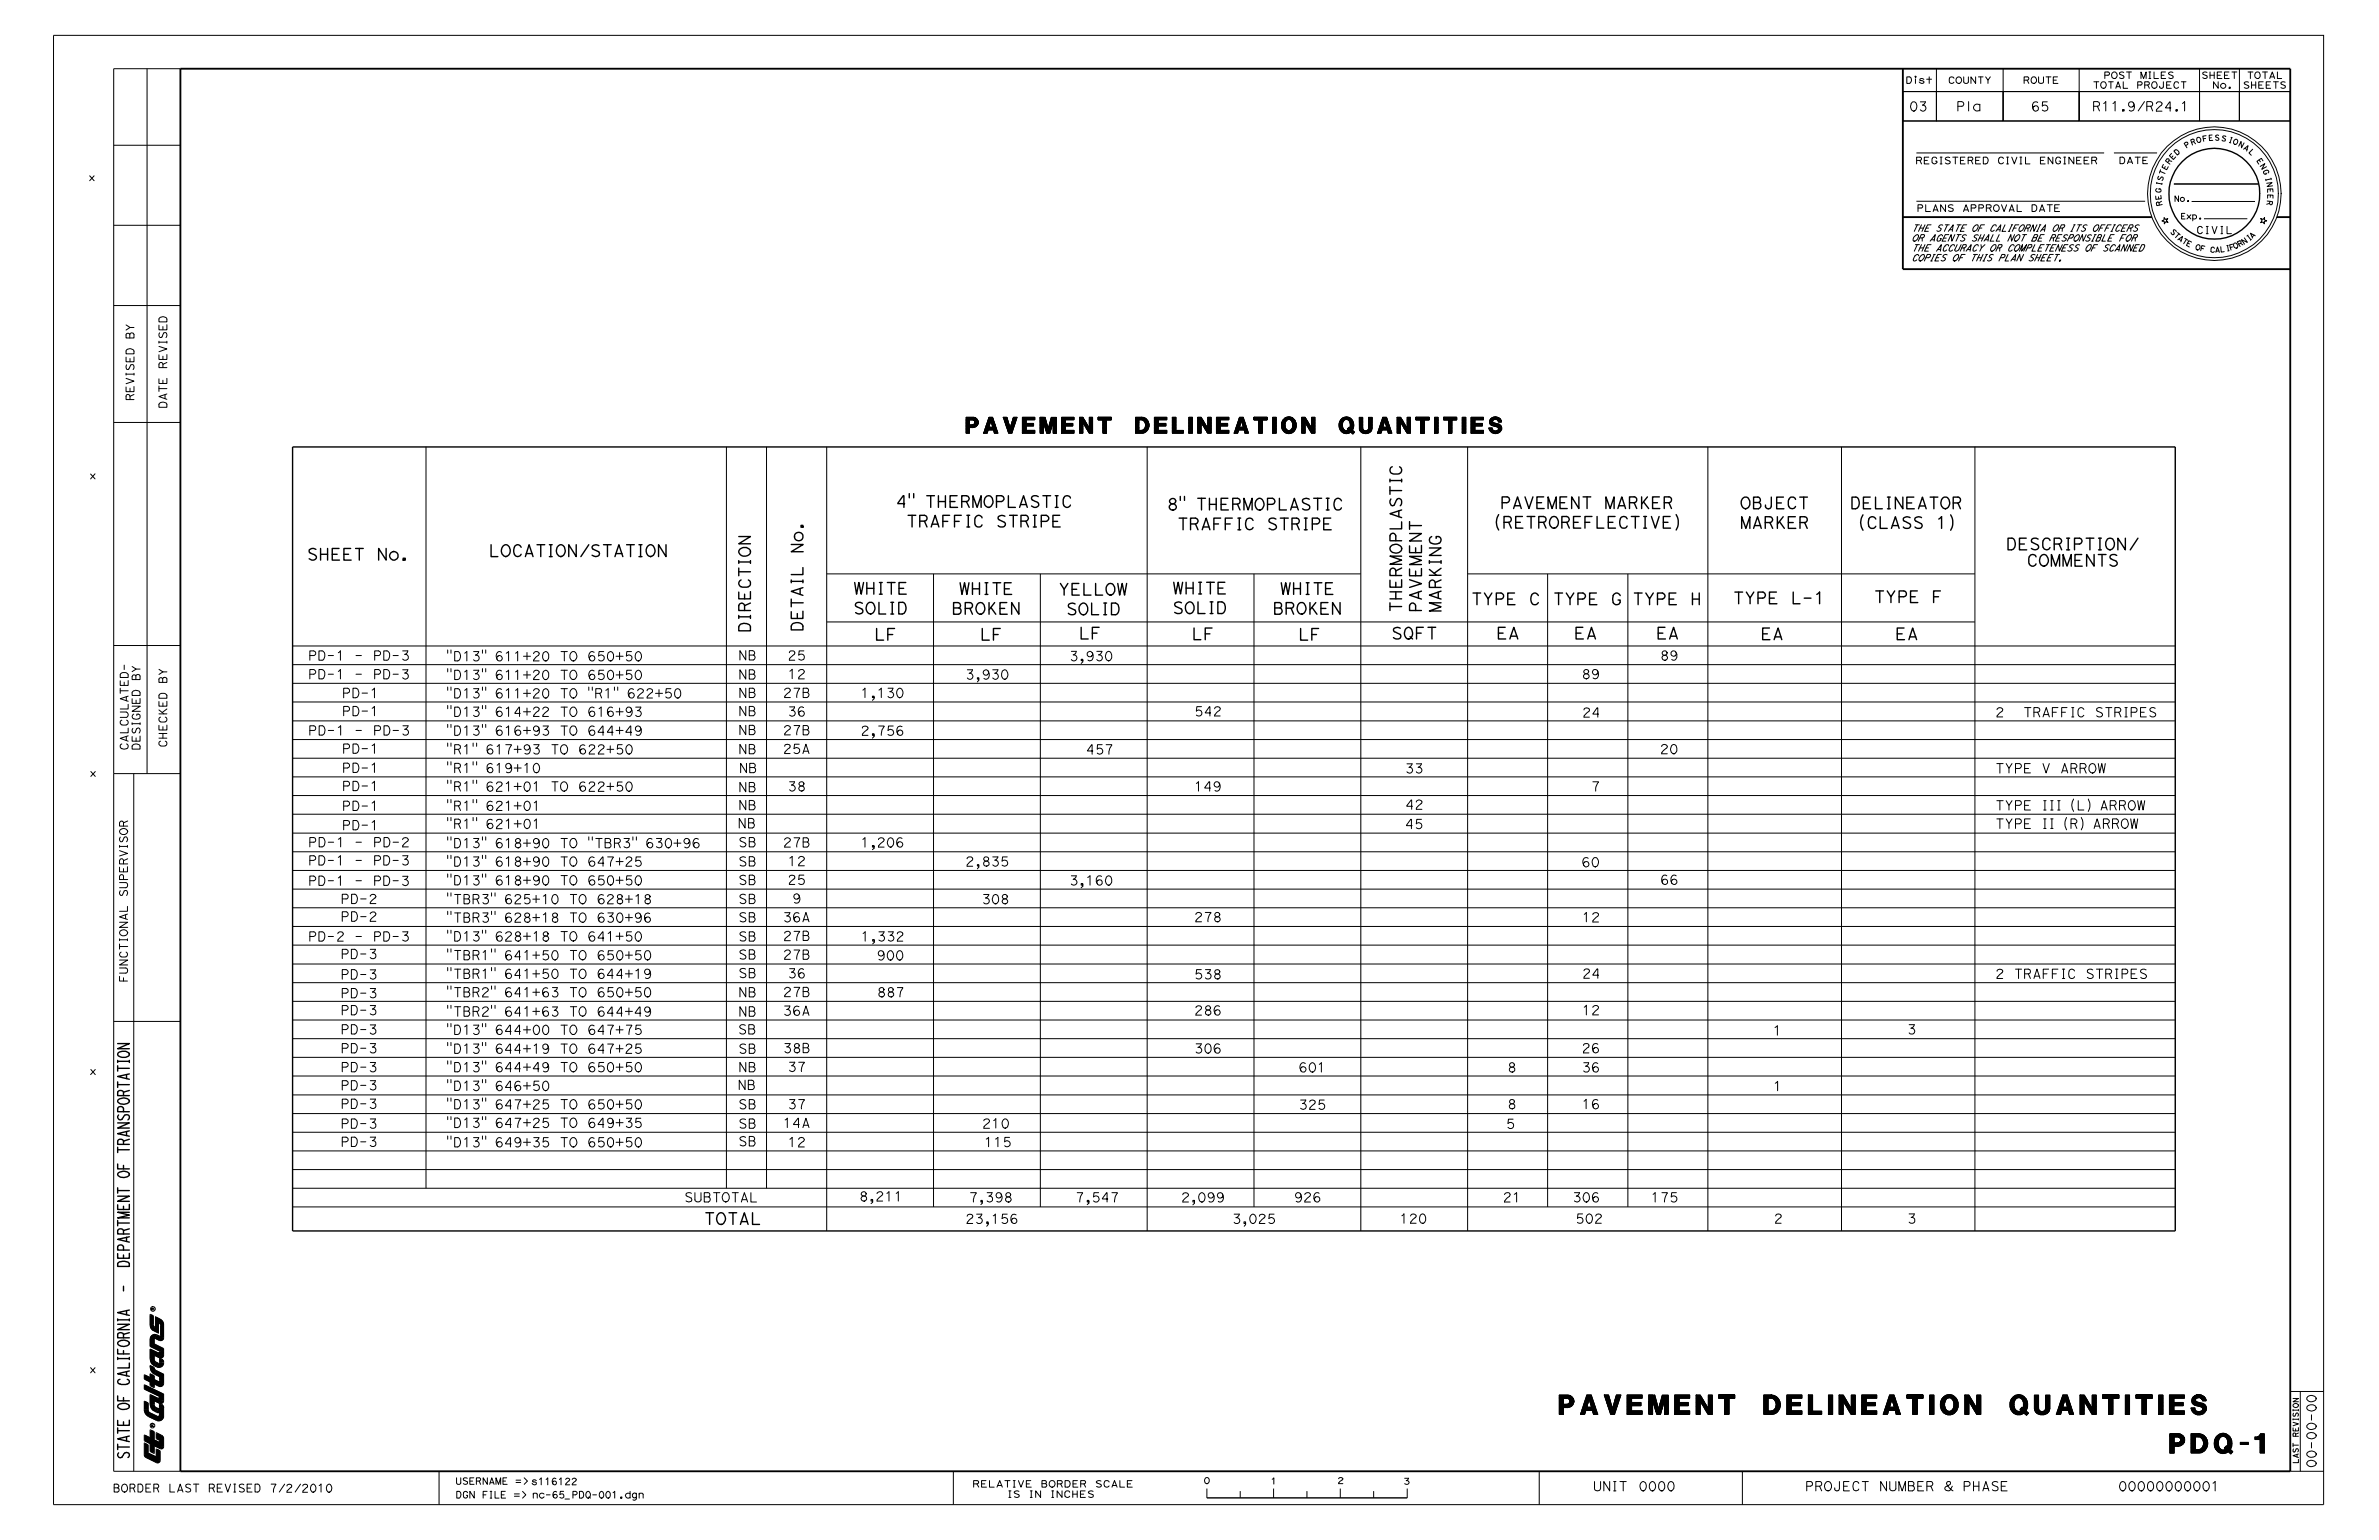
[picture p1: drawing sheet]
<svg xmlns="http://www.w3.org/2000/svg" width="432mm" height="279mm" viewBox="0 0 432 279" stroke-linecap="round" stroke-linejoin="round" font-family="sans-serif">
<defs><g id="words">
<g font-size="3.1">
<text x="283" y="256.6">PAVEMENT DELINEATION QUANTITIES</text>
<text x="393.8" y="263.7">PDQ-1</text>
</g>
<text font-size="2.6" x="175.3" y="78.6">PAVEMENT DELINEATION QUANTITIES</text>
<g font-size="1.9">
<text x="162.5" y="92.1">4&quot; THERMOPLASTIC</text>
<text x="164.4" y="95.7">TRAFFIC STRIPE</text>
<text x="211.7" y="92.6">8&quot; THERMOPLASTIC</text>
<text x="271" y="95.9">(RETROREFLECTIVE)</text>
<text x="272.2" y="92.3">PAVEMENT MARKER</text>
<text x="315.7" y="92.3">OBJECT</text>
<text x="315.8" y="95.9">MARKER</text>
<text x="337.1" y="95.9">(CLASS 1)</text>
<text x="55.6" y="101.7">SHEET No.</text>
<text x="213.6" y="96.1">TRAFFIC STRIPE</text>
<text x="364" y="99.8">DESCRIPTION/</text>
<text x="154.8" y="107.8">WHITE</text>
<text x="174" y="107.9">WHITE</text>
<text x="212.7" y="107.8">WHITE</text>
<text x="232.3" y="107.9">WHITE</text>
<text x="367.8" y="102.7">COMMENTS</text>
<text x="154.8" y="111.4">SOLID</text>
<text x="172.7" y="111.4">BROKEN</text>
<text x="193.5" y="111.6">SOLID</text>
<text x="212.8" y="111.4">SOLID</text>
<text x="230.9" y="111.4">BROKEN</text>
<text x="254.4" y="111.1" transform="rotate(-90 254.4 111.1)">THERMOPLASTIC</text>
<text x="261.5" y="111.1" transform="rotate(-90 261.5 111.1)">MARKING</text>
<text x="266.9" y="109.7">TYPE C</text>
<text x="281.8" y="109.7">TYPE G</text>
<text x="296.2" y="109.7">TYPE H</text>
<text x="340.1" y="109.4">TYPE F</text>
<text x="136.2" y="114.8" transform="rotate(-90 136.2 114.8)">DIRECTION</text>
<text x="252.5" y="116">SQFT</text>
<text x="271.5" y="116">EA</text>
<text x="285.7" y="116">EA</text>
<text x="300.5" y="116">EA</text>
<text x="319.5" y="116.1">EA</text>
<text x="344" y="116.1">EA</text>
<text x="23.5" y="264.8" transform="rotate(-90 23.5 264.8)">STATE OF CALIFORNIA - DEPARTMENT OF TRANSPORTATION</text>
</g>
<g font-size="1.6">
<text x="55.9" y="119.8">PD-1 - PD-3</text>
<text x="216.7" y="129.9">542</text>
<text x="287.1" y="130.2">24</text>
<text x="142" y="136.8">25A</text>
<text x="156.1" y="133.5">2,756</text>
<text x="142.9" y="160.5">25</text>
<text x="80.9" y="164">&quot;TBR3&quot; 625+10 TO 628+18</text>
<text x="80.9" y="167.4">&quot;TBR3&quot; 628+18 TO 630+96</text>
<text x="61.8" y="174">PD-3</text>
<text x="362.1" y="177.6">2 TRAFFIC STRIPES</text>
<text x="142" y="184.3">36A</text>
<text x="61.8" y="201.1">PD-3</text>
</g>
<g font-size="1.5">
<text x="346.5" y="20.2">03</text>
<text x="355" y="20.2">Pla</text>
<text x="368.6" y="20.2">65</text>
<text x="379.7" y="20.2">R11.9/R24.1</text>
<text x="80.9" y="119.9">&quot;D13&quot; 611+20 TO 650+50</text>
<text x="134" y="119.8">NB</text>
<text x="142.9" y="119.8">25</text>
<text x="194" y="119.9">3,930</text>
<text x="301.3" y="119.8">89</text>
<text x="55.9" y="123.2">PD-1 - PD-3</text>
<text x="80.9" y="123.3">&quot;D13&quot; 611+20 TO 650+50</text>
<text x="134" y="123.3">NB</text>
<text x="142.9" y="123.2">12</text>
<text x="175.2" y="123.3">3,930</text>
<text x="287" y="123.2">89</text>
<text x="80.9" y="130">&quot;D13&quot; 614+22 TO 616+93</text>
<text x="80.9" y="126.6">&quot;D13&quot; 611+20 TO &quot;R1&quot; 622+50</text>
<text x="134" y="126.6">NB</text>
<text x="134" y="129.9">NB</text>
<text x="142" y="126.6">27B</text>
<text x="142.9" y="129.9">36</text>
<text x="156.1" y="126.6">1,130</text>
<text x="362.1" y="130.1">2</text>
<text x="365.3" y="130.1">TRAFFIC STRIPES</text>
<text x="55.9" y="133.4">PD-1 - PD-3</text>
<text x="80.9" y="133.4">&quot;D13&quot; 616+93 TO 644+49</text>
<text x="80.9" y="136.8">&quot;R1&quot; 617+93 TO 622+50</text>
<text x="134" y="133.3">NB</text>
<text x="134" y="136.8">NB</text>
<text x="142" y="133.3">27B</text>
<text x="301.2" y="136.8">20</text>
<text x="80.9" y="140.2">&quot;R1&quot; 619+10</text>
<text x="80.9" y="143.6">&quot;R1&quot; 621+01 TO 622+50</text>
<text x="134" y="143.7">NB</text>
<text x="134.1" y="140.2">NB</text>
<text x="142.9" y="143.5">38</text>
<text x="216.7" y="143.5">149</text>
<text x="255" y="140.3">33</text>
<text x="362.1" y="140.3">TYPE V ARROW</text>
<text x="80.9" y="147">&quot;R1&quot; 621+01</text>
<text x="134" y="147">NB</text>
<text x="255" y="146.8">42</text>
<text x="362.1" y="147">TYPE III (L) ARROW</text>
<text x="55.9" y="153.6">PD-1 - PD-2</text>
<text x="80.9" y="153.8">&quot;D13&quot; 618+90 TO &quot;TBR3&quot; 630+96</text>
<text x="80.9" y="150.3">&quot;R1&quot; 621+01</text>
<text x="133.8" y="150.2">NB</text>
<text x="134" y="153.6">SB</text>
<text x="142" y="153.7">27B</text>
<text x="156.1" y="153.7">1,206</text>
<text x="362.1" y="150.3">TYPE II (R) ARROW</text>
<text x="55.9" y="157">PD-1 - PD-3</text>
<text x="55.9" y="160.7">PD-1 - PD-3</text>
<text x="80.9" y="157.2">&quot;D13&quot; 618+90 TO 647+25</text>
<text x="80.9" y="160.6">&quot;D13&quot; 618+90 TO 650+50</text>
<text x="134" y="157.2">SB</text>
<text x="134" y="160.5">SB</text>
<text x="142.9" y="157.1">12</text>
<text x="175.2" y="157.2">2,835</text>
<text x="194" y="160.6">3,160</text>
<text x="287" y="157.3">60</text>
<text x="301.3" y="160.5">66</text>
<text x="61.8" y="164">PD-2</text>
<text x="61.8" y="167.2">PD-2</text>
<text x="134" y="164">SB</text>
<text x="134" y="167.3">SB</text>
<text x="142" y="167.3">36A</text>
<text x="143.7" y="163.9">9</text>
<text x="178.1" y="164">308</text>
<text x="216.7" y="167.2">278</text>
<text x="287.1" y="167.3">12</text>
<text x="55.9" y="170.8">PD-2 - PD-3</text>
<text x="80.9" y="170.8">&quot;D13&quot; 628+18 TO 641+50</text>
<text x="134" y="170.8">SB</text>
<text x="142" y="170.7">27B</text>
<text x="156.2" y="170.8">1,332</text>
<text x="61.8" y="177.7">PD-3</text>
<text x="80.9" y="177.5">&quot;TBR1&quot; 641+50 TO 644+19</text>
<text x="80.9" y="174.2">&quot;TBR1&quot; 641+50 TO 650+50</text>
<text x="134" y="174.1">SB</text>
<text x="134" y="177.4">SB</text>
<text x="142" y="174.1">27B</text>
<text x="142.9" y="177.4">36</text>
<text x="159.1" y="174.2">900</text>
<text x="216.7" y="177.6">538</text>
<text x="287.1" y="177.5">24</text>
<text x="61.8" y="181">PD-3</text>
<text x="61.8" y="184.1">PD-3</text>
<text x="80.9" y="184.4">&quot;TBR2&quot; 641+63 TO 644+49</text>
<text x="80.9" y="180.9">&quot;TBR2&quot; 641+63 TO 650+50</text>
<text x="134" y="180.9">NB</text>
<text x="134" y="184.4">NB</text>
<text x="142" y="180.8">27B</text>
<text x="159.1" y="180.9">887</text>
<text x="216.7" y="184.2">286</text>
<text x="287.1" y="184.1">12</text>
<text x="61.8" y="187.6">PD-3</text>
<text x="61.8" y="191.1">PD-3</text>
<text x="80.9" y="191.1">&quot;D13&quot; 644+19 TO 647+25</text>
<text x="133.9" y="187.6">SB</text>
<text x="134" y="191.1">SB</text>
<text x="142" y="191">38B</text>
<text x="216.7" y="191.1">306</text>
<text x="287" y="191">26</text>
<text x="346.1" y="187.6">3</text>
<text x="61.8" y="194.5">PD-3</text>
<text x="61.8" y="197.8">PD-3</text>
<text x="80.9" y="197.9">&quot;D13&quot; 646+50</text>
<text x="80.9" y="194.5">&quot;D13&quot; 644+49 TO 650+50</text>
<text x="133.8" y="197.7">NB</text>
<text x="134" y="194.5">NB</text>
<text x="142.9" y="194.4">37</text>
<text x="235.6" y="194.5">601</text>
<text x="273.5" y="194.5">8</text>
<text x="287" y="194.5">36</text>
<text x="80.9" y="201.2">&quot;D13&quot; 647+25 TO 650+50</text>
<text x="134" y="201.2">SB</text>
<text x="142.9" y="201.2">37</text>
<text x="235.6" y="201.3">325</text>
<text x="273.5" y="201.2">8</text>
<text x="287" y="201.2">16</text>
<text x="61.8" y="204.7">PD-3</text>
<text x="61.8" y="208">PD-3</text>
<text x="80.9" y="204.6">&quot;D13&quot; 647+25 TO 649+35</text>
<text x="80.9" y="208.1">&quot;D13&quot; 649+35 TO 650+50</text>
<text x="134" y="204.7">SB</text>
<text x="134" y="207.9">SB</text>
<text x="142.9" y="208.1">12</text>
<text x="178.2" y="204.7">210</text>
<text x="273.3" y="204.7">5</text>
<text x="124.1" y="218.1">SUBTOTAL</text>
<text x="155.9" y="217.9">8,211</text>
<text x="175.2" y="222">23,156</text>
<text x="175.8" y="218.1">7,398</text>
<text x="195.1" y="218.1">7,547</text>
<text x="214.3" y="218.1">2,099</text>
<text x="223.6" y="222">3,025</text>
<text x="234.8" y="218.1">926</text>
<text x="254" y="222">120</text>
<text x="272.7" y="218.1">21</text>
<text x="285.3" y="218.1">306</text>
<text x="285.9" y="222">502</text>
<text x="321.9" y="222">2</text>
<text x="346.1" y="222">3</text>
<text x="327.6" y="270.5">PROJECT NUMBER &amp; PHASE</text>
</g>
<text font-size="1.4" x="401" y="45.8" transform="rotate(3 401 45.8)">C</text>
<g font-size="1.3">
<text x="24.3" y="72.7" transform="rotate(-90 24.3 72.7)">REVISED BY</text>
<text x="30.3" y="74.1" transform="rotate(-90 30.3 74.1)">DATE REVISED</text>
<text x="23.2" y="136.2" transform="rotate(-90 23.2 136.2)">CALCULATED-</text>
<text x="25.4" y="136.2" transform="rotate(-90 25.4 136.2)">DESIGNED BY</text>
<text x="30.2" y="135.7" transform="rotate(-90 30.2 135.7)">CHECKED BY</text>
<text x="23.1" y="178.2" transform="rotate(-90 23.1 178.2)">FUNCTIONAL SUPERVISOR</text>
<text x="20.4" y="270.7">BORDER LAST REVISED 7/2/2010</text>
</g>
<text font-size="1.2" x="398.6" y="42.4">CIVIL</text>
<g font-size="1.1">
<text x="345.8" y="15.2">Dist</text>
<text x="353.5" y="15.2">COUNTY</text>
<text x="367.1" y="15.2">ROUTE</text>
<text x="379.8" y="16">TOTAL PROJECT</text>
<text x="381.8" y="14.3">POST MILES</text>
<text x="399.5" y="14.2">SHEET</text>
<text x="401.5" y="16">No.</text>
<text x="407.1" y="16.1">SHEETS</text>
<text x="347.6" y="29.7">REGISTERED CIVIL ENGINEER</text>
<text x="347.8" y="38.4">PLANS APPROVAL DATE</text>
<text x="346.9" y="42">THE STATE OF CALIFORNIA OR ITS OFFICERS</text>
<text x="346.9" y="43.8">OR AGENTS SHALL NOT BE RESPONSIBLE FOR</text>
<text x="346.9" y="45.6">THE ACCURACY OR COMPLETENESS OF SCANNED</text>
<text x="346.9" y="47.4">COPIES OF THIS PLAN SHEET.</text>
<text x="82.7" y="269.3">USERNAME =&gt; s1161</text>
<text x="176.5" y="269.8">RELATIVE BORDER SCALE</text>
<text x="82.7" y="271.8">DGN FILE =&gt;</text>
<text x="96.5" y="271.8">nc-65_PD</text>
<text x="182.7" y="271.7">IS IN INCHES</text>
</g>
<g font-size="1">
<text x="397.7" y="26.4" transform="rotate(-18 397.7 26.4)">R</text>
<text x="404.3" y="25.8" transform="rotate(16 404.3 25.8)">I</text>
<text x="407.1" y="27" transform="rotate(30 407.1 27)">A</text>
<text x="242.7" y="269.2">2</text>
<text x="254.7" y="269.3">3</text>
</g>
<g font-size=".9">
<text x="393.7" y="29.9" transform="rotate(-52 393.7 29.9)">R</text>
<text x="394.4" y="29.1" transform="rotate(-47 394.4 29.1)">E</text>
<text x="396.8" y="26.9" transform="rotate(-32 396.8 26.9)">P</text>
<text x="398.7" y="26" transform="rotate(-15 398.7 26)">O</text>
<text x="399.8" y="25.7" transform="rotate(-10 399.8 25.7)">F</text>
<text x="403.1" y="25.5" transform="rotate(13 403.1 25.5)">S</text>
<text x="408" y="27.6" transform="rotate(43 408 27.6)">L</text>
<text x="409.5" y="29.2" transform="rotate(54 409.5 29.2)">E</text>
<text x="392.2" y="35.1" transform="rotate(-87 392.2 35.1)">G</text>
<text x="392.3" y="33.9" transform="rotate(-79 392.3 33.9)">I</text>
<text x="392.5" y="33" transform="rotate(-74 392.5 33)">S</text>
<text x="392.7" y="31.9" transform="rotate(-69 392.7 31.9)">T</text>
<text x="410.7" y="31" transform="rotate(65 410.7 31)">G</text>
<text x="411.1" y="32.2" transform="rotate(74 411.1 32.2)">I</text>
<text x="411.5" y="34.1" transform="rotate(87 411.5 34.1)">E</text>
<text x="411.6" y="35.2" transform="rotate(90 411.6 35.2)">E</text>
<text x="392.3" y="36.3" transform="rotate(-96 392.3 36.3)">E</text>
<text x="392.5" y="37.3" transform="rotate(-103 392.5 37.3)">R</text>
<text x="394.6" y="36.6">No.</text>
<text x="395.8" y="39.8">Exp.</text>
<text x="411.5" y="36.3" transform="rotate(96 411.5 36.3)">R</text>
<text x="393.8" y="42.1" transform="rotate(45 393.8 42.1)">S</text>
<text x="394.4" y="42.8" transform="rotate(39 394.4 42.8)">T</text>
<text x="395.9" y="44" transform="rotate(32 395.9 44)">T</text>
<text x="402" y="45.8">A</text>
<text x="406.4" y="44.9" transform="rotate(-29 406.4 44.9)">R</text>
<text x="408.7" y="43.4" transform="rotate(-43 408.7 43.4)">A</text>
<text x="417.1" y="265.6" transform="rotate(-90 417.1 265.6)">LAST REVISION</text>
</g>
<g font-size=".8">
<text x="395.1" y="28.3" transform="rotate(-43 395.1 28.3)">D</text>
<text x="406.2" y="26.5" transform="rotate(27 406.2 26.5)">N</text>
<text x="393.2" y="31" transform="rotate(-65 393.2 31)">E</text>
<text x="395.2" y="43.4" transform="rotate(39 395.2 43.4)">A</text>
<text x="396.7" y="44.5" transform="rotate(27 396.7 44.5)">E</text>
<text x="399.3" y="45.5" transform="rotate(13 399.3 45.5)">F</text>
<text x="404.7" y="45.4" transform="rotate(-16 404.7 45.4)">F</text>
<text x="405.5" y="45.2" transform="rotate(-27 405.5 45.2)">O</text>
<text x="408.1" y="43.8" transform="rotate(-39 408.1 43.8)">I</text>
</g>
<text font-size=".7" x="404" y="45.6" transform="rotate(-12 404 45.6)">I</text>
<g font-size=".4">
<text x="28" y="237.7" transform="rotate(-90 28 237.7)">R</text>
<text x="27.9" y="258.9" transform="rotate(-90 27.9 258.9)">R</text>
</g>
</g></defs>
<g fill="none" stroke="#000" stroke-width=".25">
<path d="M410.1 35.1a8.2 8.2 0 0 1-11 7.8 8.2 8.2 0 0 1-3.5-13.1 8.2 8.2 0 0 1 13.4 1.2 7.6 7.6 0 0 1 1.1 4.2M53.1 81.1h341.7v142.2h-341.7zM57.3 99.7a.9 .9 0 0 0-1.2 .1v.3l.2 .2M58.2 99.5v2.1M59.5 99.5v2.1M61.5 99.5h-1.2v2.1h1.3M63.6 99.5h-1.2v2.1h1.3M64.5 99.5h1.4M65.2 99.5v2.1M70.1 99.5v2.1l-1.4-2.1v2.1M89.1 98.8v2.2h1.3M94.6 99.3a.67 .67 0 0 0-.8-.5 .67 .67 0 0 0-.5 .7 .93 .93 0 0 0 0 1 .93 .93 0 0 0 1 .4l.3-.3"/>
<path d="M97.5 98.8h1.4M98.1 98.8v2.2M99.7 98.8h.5M100 98.8v2.2M104.6 98.8v2.2l-1.4-2.2v2.2M106.9 98.8l-1.5 2.2M108.7 99a.75 .75 0 0 0-1.2 .4l.1 .2 1.1 .6v.5a.93 .93 0 0 1-1.2 0M109.5 98.8h1.4M110.3 98.8v2.2M113.7 98.8h1.4M114.4 98.8v2.2M116 98.8h.5"/>
<path d="M116.3 98.8v2.2M120.9 98.8v2.2l-1.4-2.2v2.2M134.1 97.3h2.1l-2.1 1.4h2.1M143.6 98.8h2.2l-2.2 1.3h2.2M144.2 97.3a.78 .78 0 0 0 1.1 .7 .78 .78 0 0 0 .3-1.2 .78 .78 0 0 0-1.3 .1l-.1 .5M145.7 95.6l-.3 .1v-.4h.3v.4M164.2 91.4h-1.2l.9-1.5h.2v2.2M164.8 93.5h1.4M165 89.6v.7M165.5 93.5v2.1M165.8 89.6v.7M167.8 94.6a.53 .53 0 0 0 .5-.6 .53 .53 0 0 0-.5-.5h-.9v2.1"/>
<path d="M168.2 89.9h1.4M168.9 89.9v2.2M169 95.6l.7-2.1 .7 2.1M170.3 89.9v2.2M171.6 89.9v2.2M172.4 93.5h-1.3v2.1M173.7 89.9h-1.3v2.2h1.4M174.5 93.5h-1.3v2.1M175.4 91a.53 .53 0 0 0 .5-.5 .53 .53 0 0 0-.5-.6h-.8v2.2M175.5 93.5h.5M175.7 93.5v2.1M176.6 92.1v-2.2l.8 2.2 .7-2.2v2.2"/>
<path d="M177 94a.64 .64 0 0 1 .6-.5 .64 .64 0 0 1 .6 .5M179.4 92.1a1.11 1.11 0 0 0 .8-1.1 1.11 1.11 0 0 0-.7-1.1 1.07 1.07 0 0 0-.9 1.1 1.07 1.07 0 0 0 .9 1.1M181.8 91a.53 .53 0 0 0 .4-.5 .53 .53 0 0 0-.4-.6h-.9v2.2M182.4 93.7a.73 .73 0 0 0-.8-.2 .73 .73 0 0 0-.4 .6l.1 .2M183 89.9v2.2h1.3M183.2 93.5h1.4M183.9 93.5v2.1M185.1 92.1l.7-2.2 .7 2.2M186.2 94.6a.53 .53 0 0 0 .5-.6 .53 .53 0 0 0-.5-.5h-.9v2.1M187.6 93.5h.5M187.8 93.5v2.1M188.4 90.1a.72 .72 0 0 0-1.2 .3l.2 .3"/>
<path d="M189.3 89.9h1.4M189.9 94.6a.57 .57 0 0 0 .3-.9l-.3-.2h-.9v2.1M190 89.9v2.2M191.5 89.9h.5M191.8 89.9v2.2M192.3 93.5h-1.2v2.1h1.3M193.1 90.4a.66 .66 0 0 1 .6-.5 .66 .66 0 0 1 .6 .5M213.4 90.8a.55 .55 0 0 1-.6 .7 .55 .55 0 0 1-.4-.8 .55 .55 0 0 1 .9-.1l.1 .3M214 94h1.4M214.2 90.1v.7M214.7 94v2.1M215 90.1v.7"/>
<path d="M217 95.1a.53 .53 0 0 0 .5-.6 .53 .53 0 0 0-.5-.5h-.9v2.1M217.4 90.4h1.4M218.1 90.4v2.1M218.2 96.1l.7-2.1 .7 2.1M219.5 90.4v2.1M220.7 90.4v2.1M221.6 94h-1.3v2.1M222.9 90.4h-1.3v2.1h1.3M223.7 94h-1.3v2.1M224.6 91.5a.53 .53 0 0 0 .5-.6 .53 .53 0 0 0-.5-.5h-.8v2.1M224.7 94h.5M224.9 94v2.1"/>
<path d="M225.8 92.5v-2.1l.7 2.1 .8-2.1v2.1M226.2 94.4a.66 .66 0 0 1 .6-.4 .66 .66 0 0 1 .6 .4M228.6 92.5a1.09 1.09 0 0 0 .8-1.1 1.09 1.09 0 0 0-.9-1 1.1 1.1 0 0 0-.7 1.1 1.1 1.1 0 0 0 .9 1M230.9 91.5l.3-.1a.6 .6 0 0 0 .1-.8l-.4-.2h-.8v2.1M231.6 94.2a.75 .75 0 0 0-1.3 .3l.2 .3M232.2 90.4v2.1h1.3M232.4 94h1.4M233.1 94v2.1M234.3 92.5l.6-2.1 .7 2.1M235.4 95.1a.53 .53 0 0 0 .4-.6 .53 .53 0 0 0-.4-.5h-.9v2.1M236.7 94h.6M237 94v2.1"/>
<path d="M237.6 90.6a.71 .71 0 0 0-.7-.2 .71 .71 0 0 0-.5 .6l.2 .2M238.4 90.4h1.5M239 95.1l.3-.1 .2-.3-.1-.5-.3-.2h-.9v2.1M239.2 90.4v2.1M240.7 90.4h.5M241 90.4v2.1M241.5 94h-1.2v2.1h1.3M242.3 90.9a.64 .64 0 0 1 .6-.5 .64 .64 0 0 1 .6 .5M252.3 86.9v.5M252.3 88.3v1.4M252.3 89h2.1M252.3 87.2h2.1"/>
<path d="M252.5 90.5a.78 .78 0 0 0 .2 1.3l.4-.2M252.7 84.7a.66 .66 0 0 0-.4 .6 .66 .66 0 0 0 .4 .6M253.3 97.2a.53 .53 0 0 0-.5-.5 .53 .53 0 0 0-.5 .5v.9h2.1M254.4 99.5a1.07 1.07 0 0 1-1.1 .9 1.07 1.07 0 0 1-1-.9 1.12 1.12 0 0 1 1.1-.8 1.12 1.12 0 0 1 1 .8M254.4 94.7v1.2h-2.1M254.4 92.5l-2.1 .7 2.1 .7M255.8 96.8h2.2l-2.2 1.3h2.2M255.8 94.6v1.4M255.8 95.4h2.2M256.9 99.4v.9M258 99v1.3h-2.2v-1.3M259.4 99.4h2.2l-2.2 1.4h2.2"/>
<path d="M259.9 97.3a.66 .66 0 0 0-.5 .7 .66 .66 0 0 0 .5 .6M272 93.4a2.52 2.52 0 0 0 0 2.8M273.5 91.2a.54 .54 0 0 0 .5-.5 .54 .54 0 0 0-.5-.6h-.9v2.2M273.8 94.8a.53 .53 0 0 0 .5-.6 .53 .53 0 0 0-.5-.5h-.8v2.1M274.7 92.3l.7-2.2 .7 2.2M276.3 93.7h-1.2v2.1h1.3M276.8 90.1l.7 2.2 .7-2.2M277.2 93.7h1.4M277.9 93.7v2.1M280.1 94.8a.53 .53 0 0 0 .5-.6 .53 .53 0 0 0-.5-.5h-.8v2.1M280.2 90.1h-1.2v2.2h1.3M281 92.3v-2.2l.7 2.2 .8-2.2v2.2"/>
<path d="M282 95.8a1.08 1.08 0 0 0 .9-1.1 1.08 1.08 0 0 0-.9-1 1.14 1.14 0 0 0-.8 1 1.14 1.14 0 0 0 .7 1.1h.2M284.4 90.1h-1.3v2.2h1.4M284.4 94.8a.53 .53 0 0 0 .4-.6 .53 .53 0 0 0-.4-.5h-.9v2.1M286.6 90.1v2.2l-1.3-2.2v2.2M286.8 93.7h-1.2v2.1h1.3M287.3 90.1h1.4M288.1 90.1v2.2M288.9 93.7h-1.2v2.1M289.9 93.7v2.1h1.2M291.5 92.3v-2.2l.7 2.2 .8-2.2v2.2M293.1 93.7h-1.2v2.1h1.3M293.6 92.3l.8-2.2 .6 2.2"/>
<path d="M294.1 94.1a.66 .66 0 0 1 .6-.4 .66 .66 0 0 1 .6 .4M296.1 93.7h1.4M296.6 91.2a.53 .53 0 0 0 .5-.5 .53 .53 0 0 0-.5-.6h-.8v2.2M296.8 93.7v2.1M298 90.1v2.2M298.3 93.7h.6M298.6 93.7v2.1M299 90.1l-1 1.4M299.7 93.7l.8 2.1 .6-2.1M301.2 90.1h-1.2v2.2h1.3M302.9 91.2a.53 .53 0 0 0 .5-.5 .53 .53 0 0 0-.5-.6h-.8v2.2M303.1 93.7h-1.2v2.1h1.3"/>
<path d="M304.2 93.4a2.65 2.65 0 0 1 0 2.8M316.1 95.9v-2.2l.8 2.2 .7-2.2v2.2M316.8 92.3a1.14 1.14 0 0 0 .9-1 1.14 1.14 0 0 0-.6-1.1 1.08 1.08 0 0 0-1.1 .7 1.08 1.08 0 0 0 .4 1.2l.5 .2M318.3 95.9l.7-2.2 .7 2.2M319.3 91.2a.52 .52 0 0 0 .2-.6 .52 .52 0 0 0-.5-.4h-.7v2.1h.9M321.2 94.8a.53 .53 0 0 0 .6-.5 .53 .53 0 0 0-.6-.6h-.8v2.2M321.5 90.2v1.6M322.6 93.7v2.2M323.7 93.7l-1.1 1.4M323.7 90.2h-1.2v2.1h1.3M324.7 90.6l.4-.4h.4l.4 .4M325.9 93.7h-1.3v2.2h1.3"/>
<path d="M326.7 90.2h1.4M327.4 90.2v2.1M327.6 94.8a.53 .53 0 0 0 .4-.5 .53 .53 0 0 0-.4-.6h-.9v2.2M336.1 90.2h.9a1.24 1.24 0 0 1-.2 2.1h-.7zM338.1 93.4a2.52 2.52 0 0 0 0 2.8M338.2 91.2h.9M339.2 94.2a.68 .68 0 0 1 .6-.5 .68 .68 0 0 1 .7 .5M339.4 90.2h-1.2v2.1h1.3M340.4 90.2v2.1h1.3M341.3 93.7v2.2h1.2M342.6 90.2h.5M342.6 92.3h.5"/>
<path d="M342.8 90.2v2.1M343.3 95.9l.7-2.2 .7 2.2M345.4 90.2v2.1l-1.4-2.1v2.1M346.1 91.2h.9M346.7 93.9a.73 .73 0 0 0-.8-.1 .73 .73 0 0 0-.4 .6l.1 .2M347.4 90.2h-1.3v2.1h1.4M348.2 92.3l.7-2.1 .7 2.1M348.4 91.8h1M348.8 93.9a.76 .76 0 0 0-1.3 .4l.2 .3M350.3 90.2h1.4M351 90.2v2.1M351.9 94.2l.5-.5v2.2"/>
<path d="M353.2 92.3a1.04 1.04 0 0 1-1-1.1 1.04 1.04 0 0 1 1.1-1 1.15 1.15 0 0 1 .6 1.1 1.15 1.15 0 0 1-.8 1M354.1 93.4a2.65 2.65 0 0 1 0 2.8M354.5 91.2h.9l.4 1.1M355.4 91.2a.53 .53 0 0 0 .4-.5 .53 .53 0 0 0-.4-.5h-.9v2.1M364.5 97.6h.8a1.24 1.24 0 0 1-.2 2.2h-.6zM367.8 97.6h-1.3v2.2h1.4M369.9 97.8a.72 .72 0 0 0-1.2 .3l.2 .3M370.9 98.1l.4-.5h.4l.4 .5M373.7 98.7l.3-.2a.51 .51 0 0 0 .2-.5 .51 .51 0 0 0-.5-.4h-.8v2.2M375.1 97.6h.5M375.4 97.6v2.2M377.4 98.7l.3-.1 .2-.3a.53 .53 0 0 0-.5-.7h-.9v2.2"/>
<path d="M378.7 97.6h1.3M379.3 97.6v2.2M380.9 97.6h.5M381.1 97.6v2.2M383.1 99.7l-.1 .1a1.09 1.09 0 0 1-.8-1.1 1.09 1.09 0 0 1 .9-1.1 1.11 1.11 0 0 1 .7 1.1 1.11 1.11 0 0 1-.8 1.1M385.8 97.6v2.2l-1.4-2.2v2.2M388 97.6l-1.3 2.2M91.9 100.9a1.07 1.07 0 0 1-.9-1 1.07 1.07 0 0 1 .9-1.1 1.14 1.14 0 0 1 .7 1.1 1.14 1.14 0 0 1-.8 1.1M95.4 101l.6-2.2 .8 2.2M95.5 100.4h1.1M99.7 101h.5M101.9 100.9a1.04 1.04 0 0 1-.9-.6 1.04 1.04 0 0 1 .2-1.1 .67 .67 0 0 1 .7-.4 .67 .67 0 0 1 .6 .5 1.15 1.15 0 0 1-.7 1.7"/>
<path d="M111.6 101l.7-2.2 .8 2.2M111.8 100.4h1.1M116 101h.5M118.2 100.9a1.04 1.04 0 0 1-.9-1.1 1.04 1.04 0 0 1 1-.9 1.15 1.15 0 0 1 .6 1.1 1.15 1.15 0 0 1-.8 1M134.1 111.9h2.1M134.1 101.7v.5M134.1 103.1v1.4M134.1 111.7v.5M134.1 103.7h2.1M134.1 102h2.1M134.3 113.3a1.76 1.76 0 0 1 1.7 0l.2 .3v.8h-2.1v-.7zM134.5 105.2a.66 .66 0 0 0-.4 .6 .66 .66 0 0 0 .4 .6"/>
<path d="M135.1 109.9a.53 .53 0 0 0-.5-.5 .53 .53 0 0 0-.5 .5v.9h2.1M136.2 107.3v1.3h-2.1v-1.2M136.2 100.1a1.04 1.04 0 0 1-1.1 .8 1.04 1.04 0 0 1-1-1 1.11 1.11 0 0 1 1.2-.6 1.11 1.11 0 0 1 .9 .8M143.6 105.2v.5M143.6 108.7v1.4M143.6 109.4h2.2M143.6 105.5h2.1M143.9 113.2a1.13 1.13 0 0 1 1.3-.2 1.13 1.13 0 0 1 .5 1.3h-2.1v-.7zM144.7 111.3v.9M145.2 106.8v1M145.7 110.9v1.3h-2.1v-1.2M145.7 106.6l-2.1 .7 2.1 .7"/>
<path d="M145.7 105.2v.5M145.7 103v1.2h-2.1M155.1 105.7l.4 2.1 .4-2.1 .4 2.1 .4-2.1M156.5 109.5a.75 .75 0 0 0-1.2 .3l.2 .2M157.3 105.7v2.1M158.1 111.4a1.04 1.04 0 0 1-.9-1.1 1.04 1.04 0 0 1 1-1 1.16 1.16 0 0 1 .6 1.1 1.16 1.16 0 0 1-.8 1M158.6 105.7v2.1M159.1 114v2.1h1.3M159.5 109.3v2.1h1.3M159.6 105.7h.5M159.9 105.7v2.1M161.1 105.7h1.4"/>
<path d="M161.1 115.1h.9M161.7 109.3h.5M161.8 105.7v2.1M161.9 109.3v2.1M162.4 114h-1.3v2.1M163.1 109.3h.8a1.24 1.24 0 0 1-.1 2.1h-.7zM164.4 105.7h-1.2v2.1h1.3M174.1 110.3l.2-.4-.1-.4-.3-.2h-.8v2.1h.9M174.3 105.7l.3 2.1 .5-2.1 .4 2.1 .4-2.1M176 110.4a.53 .53 0 0 0 .5-.5 .53 .53 0 0 0-.5-.6h-.8v2.1M176.5 105.7v2.1M177.8 105.7v2.1"/>
<path d="M177.9 111.4a.98 .98 0 0 0 .9-1.1l-.2-.5a.72 .72 0 0 0-.7-.5 .72 .72 0 0 0-.7 .7 1.03 1.03 0 0 0 .8 1.4M178.3 114v2.1h1.3M178.8 105.7h.5M179 105.7v2.1M179.5 109.3v2.1M180.2 105.7h1.4M180.3 115.1h.9M180.5 109.3l-1 1.3M180.9 105.7v2.1M181.5 114h-1.2v2.1M182.7 109.3h-1.2v2.1h1.3M183.5 105.7h-1.2v2.1h1.3"/>
<path d="M184.9 109.3v2.1l-1.3-2.1v2.1M192.5 105.9l.6 1 .7-1M193.1 106.9v1.1M194.6 106.9h.8M195.1 109.6a.75 .75 0 0 0-1.2 .4l.2 .2M195.8 105.9h-1.2v2.1h1.3M196.2 113.8v2.1h1.3M196.6 111.5a1.08 1.08 0 0 0 .8-1 1.08 1.08 0 0 0-.8-1.1 1.1 1.1 0 0 0-.8 1.1 1.1 1.1 0 0 0 .9 1M196.7 105.9v2.1h1.3M198.1 109.4v2.1h1.3M198.3 114.9h.8M198.9 105.9v2.1h1.2"/>
<path d="M199.5 113.8h-1.2v2.1M200.3 109.4h.6M200.6 109.4v2.1M201.5 108a1.08 1.08 0 0 0 .9-1.1 1.08 1.08 0 0 0-.9-1 1.1 1.1 0 0 0-.8 1.1 1.1 1.1 0 0 0 .9 1M201.7 109.4h.8a1.17 1.17 0 0 1 .6 1.1 1.17 1.17 0 0 1-.7 1h-.7zM202.9 105.9l.3 2.1 .5-2.1 .4 2.1 .4-2.1M213 105.6l.4 2.2 .4-2.2 .5 2.2 .4-2.2M214.4 109.4a.75 .75 0 0 0-1.2 .3l.2 .3M215.3 105.6v2.2M215.9 111.3a1.11 1.11 0 0 0 .9-.9 1.11 1.11 0 0 0-.6-1.2 1.04 1.04 0 0 0-1.1 1 1.04 1.04 0 0 0 .9 1.1M216.6 105.6v2.2M216.7 113.9v2.2h1.3"/>
<path d="M217.4 109.2v2.1h1.3M217.6 105.6h.5M217.8 105.6v2.2M218.8 115h.8M219 105.6h1.4M219.6 109.2h.6M219.7 105.6v2.2M219.9 109.2v2.1M220 113.9h-1.2v2.2M221 109.2h.8a1.17 1.17 0 0 1 .6 1.1 1.17 1.17 0 0 1-.7 1h-.7zM222.3 105.6h-1.2v2.2h1.3M232.3 110.3a.52 .52 0 0 0 .3-.6 .52 .52 0 0 0-.5-.4h-.7v2.1h.9"/>
<path d="M232.6 105.7l.3 2.1 .5-2.1 .4 2.1 .4-2.1M234.3 110.3a.51 .51 0 0 0 .5-.5 .51 .51 0 0 0-.5-.5h-.9v2.1M234.8 105.7v2.1M236 105.7v2.1M236.1 114v2.1h1.2M236.3 111.4a1.04 1.04 0 0 1-.9-1.1 1.04 1.04 0 0 1 1.1-1 1.15 1.15 0 0 1 .6 1.2 1.15 1.15 0 0 1-.9 .9M237.1 105.7h.5M237.3 105.7v2.1M237.8 109.3v2.1M238.1 115.1h.9M238.5 105.7h1.4M238.8 109.3l-1 1.3"/>
<path d="M239.2 105.7v2.1M239.3 114h-1.2v2.1M241 109.3h-1.2v2.1h1.3M241.8 105.7h-1.2v2.1h1.3M243.2 109.3v2.1l-1.3-2.1v2.1M252.3 109.4v1.4M252.3 110h2.1M252.3 108.6h2.1M252.3 107.4h2.1M253.3 103.6a.53 .53 0 0 0-.5-.5 .53 .53 0 0 0-.5 .5v.8h2.1M254.1 114a.76 .76 0 0 0-1.2 .3l.2 .3M254.4 105.2v1.3h-2.1v-1.2"/>
<path d="M254.4 100.9h-2.1l2.1 .7-2.1 .8h2.1M255.6 115.9a1.1 1.1 0 0 0 .8-1 1.1 1.1 0 0 0-.8-1.1 1.2 1.2 0 0 0-.1 2.1h.2M255.8 105.2l2.2 .7-2.2 .7M256.9 110.8v-.9a.55 .55 0 0 0-.5-.5 .55 .55 0 0 0-.6 .5v.9h2.2M256.9 103.6v.9M257.5 107.4v1.1M258 107.3l-2.2 .7 2.2 .7M258 103.1v1.4h-2.2v-1.3M258 100.9h-2.2l2.2 .8-2.2 .7h2.2M258.3 113.8h-1.2v2.1M259.2 113.8h1.4M259.4 102h2.2"/>
<path d="M259.4 104.4h2.2M259.4 103.3l1.4 1.1M259.4 101.7v.5M259.9 113.8v2.1M260.5 105.7a.53 .53 0 0 0-.5-.5 .53 .53 0 0 0-.6 .5v.9h2.2M261.6 109.4h-2.2l2.2 .7-2.2 .7h2.2M261.6 107.3l-2.2 .7 2.2 .7M267.4 107.6h1.4M268.1 107.6v2.1M269.4 107.6l.7 1 .7-1M272.4 108.7a.56 .56 0 0 0 .5-.6 .56 .56 0 0 0-.5-.5h-.8v2.1M273.2 113.8h-1.2v2.1h1.3"/>
<path d="M274 115.9l.8-2.1 .7 2.1M274.9 107.6h-1.2v2.1h1.3M278 108.1a.64 .64 0 0 1 .6-.5 .64 .64 0 0 1 .6 .5M282.2 107.6h1.4M282.9 107.6v2.1M284.3 107.6l.7 1 .6-1M287.3 108.7a.55 .55 0 0 0 .5-.5 .55 .55 0 0 0-.5-.6h-.9v2.1M287.3 113.8h-1.2v2.1h1.3M288.2 115.9l.7-2.1 .7 2.1M289.8 107.6h-1.3v2.1h1.3M292.8 108.1a.66 .66 0 0 1 .6-.5 .66 .66 0 0 1 .7 .5M296.7 107.6h1.3"/>
<path d="M297.3 107.6v2.1M298.7 107.6l.7 1 .7-1M301.7 108.7a.57 .57 0 0 0 .4-.9l-.4-.2h-.9v2.1M302.2 113.8h-1.2v2.1h1.3M303 115.9l.8-2.1 .6 2.1M304.2 107.6h-1.2v2.1h1.3M307.2 107.6v2.1M308.4 107.6v2.1M314.9 107.4h1.4M315.6 107.4v2.1M317 107.4l.6 1.1 .7-1.1M317.6 108.5v1"/>
<path d="M319.1 108.5l1.1-.1a.6 .6 0 0 0 .1-.8l-.3-.2h-.9v2.1M321.2 113.9h-1.3v2.2h1.3M321.2 108.5h.9M322 116.1l.7-2.2 .7 2.2M322.4 107.4h-1.2v2.1h1.3M325.5 107.4v2.1h1.2M327.5 108.5h1.2M329.8 107.8l.5-.4v2.1M340.5 107.2h1.4M341.2 107.2v2.1M342.5 107.2l.7 1.1 .7-1.1M345.5 108.3a.53 .53 0 0 0 .5-.6 .53 .53 0 0 0-.5-.5h-.8v2.1"/>
<path d="M345.6 113.9h-1.2v2.2h1.3M346.5 116.1l.7-2.2 .7 2.2M348 107.2h-1.2v2.1h1.3M352.2 107.2h-1.2v2.1M368.3 101a.66 .66 0 0 1 .6-.4 .66 .66 0 0 1 .6 .4M371 102.7a1.09 1.09 0 0 0 .8-1.1 1.09 1.09 0 0 0-.9-1 1.1 1.1 0 0 0-.7 1.1 1.1 1.1 0 0 0 .9 1M372.3 102.7v-2.1l.8 2.1 .7-2.1v2.1M374.5 102.7v-2.1l.7 2.1 .7-2.1v2.1M377.8 100.6h-1.2v2.1h1.3M380.1 100.6v2.1l-1.4-2.1v2.1M380.9 100.6h1.3M381.5 100.6v2.1"/>
<path d="M384.2 100.8a.72 .72 0 0 0-1.2 .3l.1 .3M21.4 189.3h2.1l-2.1 1h2.1M21.4 192.4v.4M21.4 193.4v.9M21.4 196.3v1M21.4 196.8h2.1M21.4 193.8h2.1M21.4 192.6h2.1M22.4 198.1a.61 .61 0 0 0-1 0v.7h2.1M23.5 199.7v.2a1.39 1.39 0 0 1-2.1-.1v-.1a1.39 1.39 0 0 1 2.1 0v.1M23.5 194.8l-2.1 .5 2.1 .5M23.5 191.2l-.1 .3-.3 .2a1.27 1.27 0 0 1-1.7-.4v-.1a1.23 1.23 0 0 1 2.1 .1"/>
<path d="M21.4 217h2.1l-2.1 1h2.1M21.4 211.2v.9h2.1M21.4 203.7h2.1l-2.1 1h2.1M21.4 208.1v1M21.4 215.5v1M21.4 216h2.1M21.4 208.6h2.1M21.5 202.3l-.1 .5 .2 .3 .3 .1 .3-.1M22.4 207a.58 .58 0 0 0-.5-.3 .58 .58 0 0 0-.5 .3v.6h2.1M22.4 201.1a.57 .57 0 0 0-.5-.4 .57 .57 0 0 0-.5 .4v.6h2.1M23.5 219.9h-2.1l2.1 .6-2.1 .5h2.1M23.5 218.5v.9h-2.1v-.8"/>
<path d="M23.5 213v.2a1.39 1.39 0 0 1-2.1-.1v-.1a1.39 1.39 0 0 1 2.1 0v.1M23.5 205.2l-2.1 .5 2.1 .4M21.4 221.4v1M21.4 239.3v.3M21.4 239.5h2.1M21.4 221.9h2.1M21.5 229l.4-.1a1.39 1.39 0 0 1 1.6 .4v.5h-2.1v-.6zM22.4 226.2a.57 .57 0 0 0-.5-.4 .57 .57 0 0 0-.5 .4v.6h2.1M22.4 223.2a.61 .61 0 0 0-1 0v.7h2.1M23.5 237.7l-2.1 .4 2.1 .6M23.5 227.4v.9h-2.1v-.9M23.5 224.4l-2.1 .5 2.1 .5"/>
<path d="M128.1 220h1.4M128.8 220v2.1M130.9 222.1a1.08 1.08 0 0 0 .8-1 1.08 1.08 0 0 0-.9-1.1 1.15 1.15 0 0 0-.7 1.1 1.15 1.15 0 0 0 .6 1h.3M132.3 220h1.4M133 220v2.1M134.4 222.1l.7-2.1 .7 2.1M134.6 221.6h1M136.6 220v2.1h1.3M21.4 253.3v.8h2.1M21.4 244.8v.8h2.1M21.4 240.3h2.1l-2.1 .9h2.1M21.4 246.3v.4"/>
<path d="M21.4 259.1v.9M21.4 259.6h2.1M21.4 246.5h2.1M21.8 250.3h-.3l-.1 .3v.3l.4 .2M22.4 242.1a.61 .61 0 0 0-1 0v.6h2.1M23.5 257.7v.9h-2.1v-.9M23.5 255.1a.77 .77 0 0 1-1 .6l-.7-.1-.4-.2v-.3a1.23 1.23 0 0 1 2.1 .1M23.5 248.7l-2.1 .5 2.1 .5M23.5 247.3v.9h-2.1M23.5 243.6v.2a1.5 1.5 0 0 1-2.1 .1v-.2a1.16 1.16 0 0 1 1.1-.6l.6 .2 .3 .2 .1 .2M27.4 259.6v3.6M27.9 259.8v3.7"/>
<path d="M21.4 262v1M21.4 262.5h2.1M21.5 263.6l-.1 .5 .2 .3 .3 .1 .3-.1M23.5 260.5l-2.1 .5 2.1 .6M26.3 260.5v.8M26.3 262v1.9M26.8 262.2v1.6M28.5 260.1v.8M28.5 263v1.6M29.5 261l-.1 1.4M219.1 271.8h36.3"/>
</g>
<g fill="none" stroke="#000" stroke-width=".18">
<path d="M9.7 6.4h412v266.6h-412zM26.7 12.5v127.9M32.7 12.5h-12.1v254.4h12.1M345.4 16.6h6.1v5.3h-6.1zM345.4 16.6h70.3M346.1 13.9h.4a.51 .51 0 0 1 .4 .8l-.3 .4h-.5zM347.7 14l.1-.1-.2-.1v.2h.1M348.6 18.5h.9l-.2 .4-.4 .2M350.2 13.9v1.2M351.5 12.5v9.4M351.5 16.6h12.1v5.3h-12.1zM353.8 14.2a.44 .44 0 0 1 .4-.3 .44 .44 0 0 1 .4 .3"/>
<path d="M355.5 15.1a.58 .58 0 0 0 .5-.6 .58 .58 0 0 0-.7-.5 .61 .61 0 0 0-.3 .7 .61 .61 0 0 0 .6 .4M356 19.3a.42 .42 0 0 0 .4-.4 .42 .42 0 0 0-.4-.5h-.6v1.7M356.4 13.9v.9M357.3 13.9v.9M357.3 18.4v1.7M358.6 13.9v1.2l-.9-1.2v1.2M359.1 13.9h.8M359.5 13.9v1.2M360.4 13.9l.4 .6 .5-.6M363.6 16.6h13.8v5.3h-13.8zM363.6 12.5v9.4M367.9 14.5a.3 .3 0 0 0 .3-.3 .3 .3 0 0 0-.3-.3h-.5v1.2"/>
<path d="M369.1 15.1a.58 .58 0 0 0 .5-.7 .58 .58 0 0 0-.7-.4l-.1 .1a.61 .61 0 0 0-.1 .7 .61 .61 0 0 0 .5 .3M369.8 18.6l-.2-.1a.59 .59 0 0 0-.7 .5v.5M370 13.9v.9M370.9 13.9v.9M371.4 13.9h.9M371.6 18.5h-.9v.7M371.8 13.9v1.2M373.4 13.9h-.7v1.2h.8M377.4 12.5v9.4M377.4 16.6h21.8v5.3h-21.8zM380 14.8h.9M380.5 14.8v1.2"/>
<path d="M380.7 19.3l.2-.1a.48 .48 0 0 0 .1-.6l-1-.2v1.7M381.8 16l.3-.1 .2-.4a.58 .58 0 0 0-.4-.7 .59 .59 0 0 0-.6 .6 .59 .59 0 0 0 .6 .6M381.8 18.8l.4-.4v1.7M382.6 13.7l.3-.3-.1-.3h-.8v1.1M382.7 14.8h.9M383.1 14.8v1.2M383.5 18.8l.4-.4v1.7M383.8 14.2a.58 .58 0 0 0 .4-.6 .58 .58 0 0 0-.6-.5 .62 .62 0 0 0-.3 .7 .62 .62 0 0 0 .6 .4M384 16l.5-1.2 .4 1.2M385.4 14.8v1.2h.8M385.5 13.1a.47 .47 0 0 0-.8 .3l.1 .1M386 13.1h.9"/>
<path d="M386.4 13.1v1.1M387.2 19.3l-.4 .2-.4-.3v-.4l.1-.2 .5-.1 .2 .1 .1 .3-.2 .4M388.5 15.4a.3 .3 0 0 0 .3-.3 .3 .3 0 0 0-.3-.3h-.5v1.2M388.6 14.2v-1.1l.5 1.1 .4-1.1v1.1M389.2 18.4l-1.1 1.7M389.8 15.4l.3-.2-.1-.3-.7-.1v1.2M390 13.1h.4M390.2 13.1v1.1M390.4 19.3l.1-.1a.48 .48 0 0 0 .1-.6l-.2-.2h-.7v1.7M391 13.1v1.1h.8M391 16l.4-.2a.71 .71 0 0 0-.2-1 .59 .59 0 0 0-.7 .6 .59 .59 0 0 0 .6 .6M391.4 18.8l.3-.3h.4l.3 .3"/>
<path d="M392.7 14.8v1M393 13.1h-.7v1.1h.8M394 14.8h-.7v1.2h.8M394 19.6h-1l.8-1.1 .1 1.7M394.4 13.1a.48 .48 0 0 0-.8 .3l.1 .1M394.7 15.1l.2-.3h.3l.2 .3M395.9 14.8h.9M396.1 18.8l.4-.4v1.7M396.3 14.8v1.2M399.2 16.6h7.3v5.3h-7.3zM399.2 12.5v9.4M400.6 13.1a.47 .47 0 0 0-.8 .3l.1 .1"/>
<path d="M401.1 13.1v1.1M401.9 13.1v1.1M402.6 14.8v1.2l-.8-1.2v1.2M403.2 13.1h-.8v1.1h.9M404.6 13.1h-.8v1.1h.8M405.1 13.1h.9M405.5 13.1v1.1M406.5 16.6h9.2v5.3h-9.2zM406.5 12.5v9.4M408 13.1h.9M408.1 14.9a.47 .47 0 0 0-.7 .3l.1 .1M408.5 13.1v1.1"/>
<path d="M408.7 14.8v1.2M409.4 14.8v1.2M409.8 14.2h.1a.58 .58 0 0 0 .3-.7l-.1-.4a.58 .58 0 0 0-.8 .5 .58 .58 0 0 0 .6 .6M410.7 13.1h.8M410.8 14.8h-.8v1.2h.8M411.1 13.1v1.1M412 14.2l.4-1.1 .5 1.1M412.1 14.8h-.8v1.2h.8M412.1 13.9h.6M412.6 14.8h.9M413.1 14.8v1.2M413.4 13.1v1.1h.7"/>
<path d="M414.8 14.9a.47 .47 0 0 0-.8 .3l.1 .1M16.3 31.9l.8 .9M17.1 31.9l-.8 .9M20.6 26.4h12.1M345.4 21.9h70.3M347.5 20.1l-.1 .1a.98 .98 0 0 1-.3-1.7h.4a.98 .98 0 0 1-.1 1.7M347.8 36.5h41.6M347.8 27.7h34.1M348.5 29.1l.3-.2-.1-.3-.8-.1v1.2M348.7 37.7a.3 .3 0 0 0 .3-.3 .3 .3 0 0 0-.3-.3h-.6v1.3M349.5 37.1v1.3h.9M350.1 28.5h-.8v1.2h.8"/>
<path d="M350.7 28.8l.3-.3h.3l.2 .3M350.9 38.4l.4-1.3 .5 1.3M352.1 28.5h.4M352.3 28.5v1.2M353.1 37.1v1.3l-.9-1.3v1.3M353.9 28.6a.48 .48 0 0 0-.8 .2l.1 .2M354.4 28.5h1M354.5 37.2a.51 .51 0 0 0-.9 .2l.2 .2M354.9 28.5v1.2M356.4 38.4l.4-1.3 .5 1.3M356.6 28.5h-.8v1.2h.9M357.8 29.1a.3 .3 0 0 0 .3-.3 .3 .3 0 0 0-.3-.3h-.6v1.2"/>
<path d="M358.3 37.7a.3 .3 0 0 0 .3-.3 .3 .3 0 0 0-.3-.3h-.5v1.3M359.4 28.5h-.8v1.2h.9M359.7 37.7a.3 .3 0 0 0 .3-.3 .3 .3 0 0 0-.3-.3h-.5v1.3M360 28.5h.4a.55 .55 0 0 1 .4 .8l-.2 .4h-.6zM361.1 37.7a.32 .32 0 0 0 .2-.5l-.8-.1v1.3M362.4 38.3v.1a.62 .62 0 0 1-.6-.7 .62 .62 0 0 1 .6-.6 .62 .62 0 0 1 .5 .7 .62 .62 0 0 1-.5 .6M362.8 28.8l.3-.3h.3l.2 .3M363.3 37.1l.4 1.3 .5-1.3M364.2 28.5h.4M364.4 28.5v1.2M364.7 38.4l.4-1.3 .5 1.3M365.1 28.5l.5 1.2 .5-1.2"/>
<path d="M366.1 37.1v1.3h.8M366.6 28.5h.4M366.8 28.5v1.2M367.6 28.5v1.2h.8M368.8 37.1l.7 .2 .2 .7-.2 .3-.7 .1zM370.2 38.4l.4-1.3 .5 1.3M371.2 28.5h-.8v1.2h.8M371.6 37.1h.9M372 37.1v1.3M372.6 28.5v1.2l-.8-1.2v1.2M373.2 28.8l.2-.3h.3l.3 .3M373.8 37.1h-.9v1.3h.9"/>
<path d="M374.6 28.5h.3M374.8 28.5v1.2M376.4 28.5v1.2l-.9-1.2v1.2M377.7 28.5h-.8v1.2h.9M379.1 28.5h-.8v1.2h.9M380.3 29.1l.3-.2-.1-.3-.8-.1v1.2M383.7 27.7h7.8M384.8 28.5l.7 .1a.75 .75 0 0 1-.1 1.1h-.6zM386.1 29.7l.5-1.2 .5 1.2M386.3 29.4h.6M387.5 28.5h1M388 28.5v1.2"/>
<path d="M388.9 29.1h.6M389.7 28.5h-.8v1.2h.9M391.5 34.2l-.2 .2 .1 .4M392.2 35.5l.1 .5-1 .2v-.6M394.6 33.4h15.3M395.4 35.5v1.1l-.6-1.1v1.1M396.6 38.7h-.6v1h.6M397.8 36.6h11.5M400 39.7h7.9M400.4 24.6l-.6 .1 .2 .9M401.4 25h-.4M401.5 24.5h-.5v1h.6"/>
<path d="M402.7 24.6l-.3-.1-.2 .1-.1 .2 .6 .4v.2l-.3 .1-.3-.2M405.6 26.2a.48 .48 0 0 0 .5-.4 .48 .48 0 0 0-.3-.5 .52 .52 0 0 0-.4 .4 .52 .52 0 0 0 .3 .5M410.2 30.2l.9-.5-.6 1 .9-.5M411.4 33.3l1-.2-.9 .7 1-.1M411.5 36.5l1 .1-.1 .4-.1 .1h-.2l-.2-.2M411.6 36v-.6h1v.6M412.2 32.3l.1 .2M412.2 32.4l-.9 .3M412.6 34.8l-.1-.5h-.9v.6M413.5 35.1a11.6 11.6 0 0 1-16.5 10.5 11.6 11.6 0 0 1-2.6-19.4 11.6 11.6 0 0 1 18.8 6l.2 1.4 .1 1.6M414 35.1a12.1 12.1 0 0 1-17.1 11.1 12.1 12.1 0 0 1-2.8-20.2 12.1 12.1 0 0 1 19.5 6l.4 3.2M20.6 40.9h12.1"/>
<path d="M20.6 55.4h12.1M22.9 58.9l.7 .5-.7 .5M28.9 57.8a.77 .77 0 0 1 .7-.4 .77 .77 0 0 1 .7 .5v.5h-1.4zM30.3 58.9v.9h-1.4v-.8M347.5 43.8a.81 .81 0 0 0 .6-1.2 .83 .83 0 0 0-.8 1.2h.2M347.6 46.4l.1-.1a.31 .31 0 0 1 .3-.1 .31 .31 0 0 1 .3 .2M347.7 40.8h.7M347.7 44.4h.7M348 40.8l-.5 1.2M348 44.4l-.5 1.2M348.5 47.3a.78 .78 0 0 0 .7-1.1 .9 .9 0 0 0-.8 1.1h.2M348.8 40.8l-.6 1.2"/>
<path d="M348.8 44.4l-.6 1.2M348.9 43.2l.2-.1 .2-.3-.1-.2h-.5l-.5 1.2M349.4 40.8l-.6 1.2M349.4 44.4l-.6 1.2M350 46.8a.36 .36 0 0 0 .3-.2 .36 .36 0 0 0 0-.4h-.5l-.5 1.1M350.3 43.8l1-1.2-.3 1.2M350.5 40.8h-.6l-.6 1.2h.7M350.5 44.4h-.6l-.6 1.2h.7M351 46.2h.3M351.1 46.2l-.6 1.1M351.5 45.6l.9-1.2-.2 1.2M351.9 42.8l.4-.2 .3 .2"/>
<path d="M352.4 46.2h-.7l-.5 1.1h.7M352.6 40.9a.44 .44 0 0 0-.4-.1 .44 .44 0 0 0-.3 .4M353 44.6l.3-.2h.3l.1 .2M353.1 40.8h.7M353.4 46.2a.43 .43 0 0 0-.5 0 .43 .43 0 0 0-.2 .4M353.5 40.8l-.6 1.2M353.6 42l.9-1.2-.1 1.2M353.7 42.6h-.6l-.6 1.2h.7M354.1 44.6l.3-.2h.2l.1 .2M354.7 47.3a.9 .9 0 0 0 .7-1.1h-.1a.86 .86 0 0 0-.7 1.1h.2M354.8 42.6l-.5 1.2-.2-1.2-.5 1.2M355.2 40.8h.8"/>
<path d="M355.2 42.6h.8M355.2 44.4l-.4 .9M355.6 42.6l-.6 1.2M355.6 40.8l-.5 1.2M356 44.4l-.5 .9M356.5 45l.4-.3v-.3h-.6l-.5 1.2M356.7 46.2h-.7l-.5 1.1M356.8 45.6l1-1.2-.2 1.2M356.9 42.7l-.4-.1-.3 .3v.1M357 40.8h-.7l-.5 1.2h.7M358.2 46.2h.7M358.3 42a.84 .84 0 0 0 .6-1.2 .84 .84 0 0 0-.7 1.2h.2"/>
<path d="M358.4 44.6l.4-.2h.2l.1 .2M358.5 46.2l-.5 1.1M359.1 42.7l-.5-.1-.3 .3 .1 .1M359.3 46.2l-.5 1.1M359.6 44.4v.6l.7-.6M359.6 42.6l-.6 1.2M359.9 46.2l-.5 1.1M360.1 43.8l.9-1.2-.2 1.2M360.2 40.8h-.6l-.6 1.2M360.2 42.6l-.6 1.2M360.4 46.2h.3M360.6 46.2l-.6 1.1"/>
<path d="M361.5 45.6a.85 .85 0 0 0 .7-1.2 .86 .86 0 0 0-.8 1.1l.2 .1M361.7 41l.3-.2h.2l.1 .2M361.8 42.6l-.6 1.2h.7M361.8 46.2a.45 .45 0 0 0-.5 0 .45 .45 0 0 0-.2 .4M362.3 42l.9-1.2-.2 1.2M362.9 42.6l-.6 1.2h.6M363 45l.3-.2a.22 .22 0 0 0 .1-.2 .22 .22 0 0 0-.2-.2h-.4l-.5 1.2M363.5 46.8a.37 .37 0 0 0 .4-.6h-.5l-.6 1.1M363.9 40.8l-.5 1.2h.6M364.5 46.2l-.6 1.1h.7M364.9 44.6l.3-.2h.2l.2 .2M365 47.3l.9-1.1-.2 1.1"/>
<path d="M365.1 40.8h.2M365.2 40.8l-.6 1.2M365.7 42.6l-.6 1.2-.1-1.2-.6 1.2M365.8 43.8a1.03 1.03 0 0 0 .8-1l-.1-.2a.9 .9 0 0 0-.8 1.1l.2 .1M365.8 45.6a.85 .85 0 0 0 .7-1.2 .91 .91 0 0 0-.8 1.1l.2 .1M366.4 40.8h-.6l-.6 1.2M366.5 45.6l.6-1.2-.2 1.2 1-1.2-.6 1.2M366.7 42a.93 .93 0 0 0 .6-1.2 .84 .84 0 0 0-.7 1.2h.2M367.1 42.6h.8M367.3 46.2l-.5 1.1-.2-1.1-.6 1.1M367.5 42.6l-.5 1.2M368.1 41.4l.3-.2v-.4h-.5l-.5 1.2"/>
<path d="M368.4 45a.48 .48 0 0 0 .3-.6h-.5l-.5 1.2M369.3 44.4l-.5 1.2h.6M369.4 46.2a.42 .42 0 0 0-.5 0 .42 .42 0 0 0-.2 .4M369.5 43.1l.3-.4-.1-.1h-.4l-.6 1.2h.5M369.7 40.8l-.5 1.2-.2-1.2-.5 1.2M369.8 46.2l-.5 1.1M370.2 40.8h.2M370.3 40.8l-.5 1.2M370.4 42l.9-1.2-.2 1.2M370.5 46.2l-.6 1.1M371 42.6h-.6l-.6 1.2h.7M371 44.4h-.6l-.6 1.2h.7"/>
<path d="M371.5 44.4h.7M371.6 46.2h-.7l-.5 1.1h.7M371.8 44.4l-.5 1.2M372.7 46.2h-.7l-.5 1.1h.7M372.7 43.2l.4-.3-.1-.3h-.4l-.6 1.2M372.9 42a.81 .81 0 0 0 .6-1.2 .91 .91 0 0 0-.8 1.1l.2 .1M373.1 46.2h.7M373.2 44.4h-.6l-.6 1.2h.7M373.5 46.2l-.6 1.1M374.2 42.6h-.6l-.5 1.2h.6M374.3 41.4a.37 .37 0 0 0 .4-.2 .37 .37 0 0 0-.1-.4h-.4l-.6 1.2M374.3 44.4l-.5 1.2-.2-1.2-.5 1.2"/>
<path d="M375.3 42.7a.39 .39 0 0 0-.5-.1 .39 .39 0 0 0-.2 .4M375.3 44.4h-.6l-.5 1.2h.6M375.9 43.2a.39 .39 0 0 0 .4-.2 .39 .39 0 0 0-.1-.4h-.4l-.6 1.2M376.4 44.5a.42 .42 0 0 0-.5-.1 .42 .42 0 0 0-.2 .4M376.4 40.8h.3M376.5 40.8l-.5 1.2M376.7 43.8a.9 .9 0 0 0 .7-1.1l-.1-.1a.83 .83 0 0 0-.8 1.2h.2M377.1 40.8h.7M377.5 44.5a.4 .4 0 0 0-.5-.1 .4 .4 0 0 0-.2 .4M377.5 40.8l-.5 1.2M378.7 42.6l-.6 1.2-.1-1.2-.6 1.2M378.8 40.9a.4 .4 0 0 0-.4-.1 .4 .4 0 0 0-.3 .4"/>
<path d="M378.8 45.6h.1a.96 .96 0 0 0 .6-1.2 .87 .87 0 0 0-.8 1.2h.2M379.6 42.7a.39 .39 0 0 0-.4-.1 .39 .39 0 0 0-.3 .4M380.2 42a.84 .84 0 0 0 .6-1.2 .84 .84 0 0 0-.7 1.2h.2M380.2 42.6h.3M380.3 42.6l-.5 1.2M380.7 44.4h-.6l-.6 1.2M381.1 43.1l.3-.4-.1-.1h-.4l-.5 1.2h.5M382 42.6l-.5 1.2h.6M382.1 40.8h-.7l-.5 1.2M382.9 44.5a.45 .45 0 0 0-.7 .3M383.2 40.8h-.7l-.5 1.2M383.3 44.6l.3-.2h.2l.1 .2"/>
<path d="M383.7 40.8h.3M383.7 42.6h-.6l-.6 1.2h.7M383.8 40.8l-.5 1.2M383.9 45.6l.9-1.2-.2 1.2M384.4 41l.3-.2h.2l.1 .2M385.9 42.6h-.6l-.6 1.2M386.1 43.8a.86 .86 0 0 0 .7-1.2l-.4 .1-.4 .5a.32 .32 0 0 0-.1 .3 .32 .32 0 0 0 .3 .3M386.1 40.8h-.6l-.5 1.2h.6M386.2 44.4l-.6 1.2-.1-1.2-.5 1.2M386.8 41.4a.34 .34 0 0 0 .3-.2 .34 .34 0 0 0-.1-.4h-.4l-.6 1.2M387.3 44.4l-.6 1.2-.1-1.2-.5 1.2M387.6 43.2l.4-.3-.2-.3h-.4l-.5 1.2"/>
<path d="M388.3 44.4h-.6l-.6 1.2h.7M388.3 40.9a.42 .42 0 0 0-.5-.1 .42 .42 0 0 0-.2 .4M388.8 44.4h.4a.96 .96 0 0 1-1 1.2zM392.4 40.1l.4 .1v.4l.3-.4 .4 .2-.3-.4 .3-.4-.5 .2-.2-.3v.4l-.4 .2h.1M397.8 43.9l-.5-.2-.4 .8 .5 .3M398.8 45.3a.38 .38 0 0 0 .5-.3v-.4a.38 .38 0 0 0-.4-.2 .38 .38 0 0 0-.3 .4v.4l.2 .2M398.9 41.3l.3-.2h.3l.2 .2M400.2 44.7l-.6-.1-.2 .9M400.5 41.1h.3M400.6 41.1v1.3M401.5 41.1l.4 1.3 .5-1.3M402.2 45.8l.3-1 .3 1"/>
<path d="M403.1 44.8l.1 .9h.5M403.1 41.1h.3M403.3 41.1v1.3M404.2 41.1v1.3h.8M404.3 44.6l.2 .9M404.4 44.5l-.2 .1M405.2 44.3l-.5 .1 .2 1M407.4 43.2l.5 .8-1.1-.5 .6 .8M407.9 42.7l.6 .8M408 42.7l-.2 .1M411.3 40l.1 .1-.4 .1v.4l-.3-.3-.4 .1 .3-.4-.3-.4 .4 .2 .3-.3v.4l.4 .2M20.6 76.6h12.1"/>
<path d="M22.9 68.6l1.4 .6-1.4 .4M22.9 67.9h1.4M22.9 67.7v.4M23 63.5a.93 .93 0 0 1 1.3 .1v.6h-1.4zM23 66.2v.8h.3l.1-.1M23.6 60.6l-.3-.1h-.3l-.1 .2v.6h1.4v-.6M23.6 71.9l-.1-.3a.35 .35 0 0 0-.4 0 .35 .35 0 0 0-.2 .3v.6h1.4M24.3 70.1v1h-1.4v-.9M24.3 64.7v.9h-1.4v-.8M28.9 73.3a.83 .83 0 0 1 1.4 .1v.5h-1.4zM28.9 62.8l1.4 .5-1.4 .5M28.9 61.9v.4"/>
<path d="M28.9 70v1M28.9 70.5h1.4M28.9 62.1h1.4M29 60.4l-.1 .2v.4l.2 .2 .3-.1M29.6 66.1a.36 .36 0 0 0-.4-.4 .36 .36 0 0 0-.3 .4v.6h1.4M30.3 71.5l-1.4 .4 1.4 .6M30.3 68.6v1h-1.4v-.9M30.3 64.3v.9h-1.4v-.8M175.4 75.7h1.4l.1 .1h-1.5h1.7l-1.7 .1 1.8 .1h-1.8l1.9 .1h-1.9h2h-2l2 .1h-.7l.8 .1h-.7h.7l-.6 .1 .6 .1-.6 .1h.7h-.6l.6 .1h-.7h.7l-.7 .1 .6 .1h-.7h.7l-.7 .1h.7l-.1 .1h-.7M176.5 77.6a.96 .96 0 0 0 1-1.3l-.6-.5-1.5-.1v2.9h.6v-1h.6M178.6 78.5l-.1 .1h.7l.1-.6h1.1l.1 .6h.6l-1-2.9h-.6l-1 2.9M179.5 75.9h.7"/>
<path d="M179.5 75.8h.7M179.5 75.7h.6M182.1 75.8h.7M182.2 75.9h.6M182.8 75.8l-.7-.1 1 2.9h.6l.9-2.9h-.6l-.6 2.1-.7-2.1h-.6l.7 .1M183.9 75.9h.7M183.9 75.8h.7M185.6 78.5l2.2 .1v-.5h-1.6v-.8h1.4v-.5h-1.4v-.6h1.6v-.5h-2.2v2.9M185.6 75.9h2.2M185.6 75.8h2.2M185.6 75.7h2.2M188.8 75.9h.9"/>
<path d="M188.8 75.8h.9M189.4 76.5l.6 2.1h.6l.6-2.1v2.1h.5v-2.9h-.9l-.5 2M190.2 77.7l-.5-2h-.9v2.9M190.8 75.9h.9M190.8 75.8h.9M192.7 78.5l2.2 .1v-.5h-1.5v-.8h1.3v-.5h-1.3v-.6h1.5v-.5h-2.2v2.9M192.7 75.9h2.2M192.7 75.8h2.2M192.7 75.7h2.2M195.9 75.9h.8M195.9 75.8h.7M196.6 75.8l-.7-.1v2.9h.6v-2l1.2 2h.6v-2.9h-.6l.1 2-1.3-2h-.6l.7 .1"/>
<path d="M197.7 75.9h.6M197.7 75.8h.6M197.7 75.7h.6M199.3 75.9h2.4M199.3 75.8h2.4M199.4 75.7l-.1 .5h.9v2.4h.6v-2.4h.9v-.5h-2.4v.5h.9v2.4h.6v-2.4h.9v-.5h-2.4h2.4M206.1 75.9h1.8M206.1 75.8h1.7M206.1 75.8h1.6M206.1 75.7l1.4 .1M207.2 75.7a1.46 1.46 0 0 1 1.4 1.3 1.46 1.46 0 0 1-1.1 1.6h-1.4v-2.9h1.1M209.5 78.5l2.3 .1v-.5h-1.6v-.8h1.4v-.5h-1.4v-.6h1.6v-.5h-2.3v2.9"/>
<path d="M209.5 75.9h2.3M209.5 75.8h2.3M209.5 75.7h2.3M212.8 75.9h.6M212.8 75.8h.6M213.4 75.7h-.6v2.9h2v-.5h-1.4v-2.4h-.6l.6 .1M215.8 78.5l.6 .1v-2.9h-.6v2.9M215.8 75.9h.6M215.8 75.8h.6M215.8 75.7h.6M217.4 75.9h.7M217.4 75.8h.7"/>
<path d="M218 75.7h-.6v2.9h.6v-2l1.2 2h.6v-2.9h-.6v2l-1.2-2h-.6l.7 .1M219.2 75.9h.6M219.2 75.8h.6M219.2 75.7h.6M220.8 78.5l2.2 .1v-.5h-1.5v-.8h1.3v-.5h-1.3v-.6h1.5v-.5h-2.2v2.9M220.8 75.9h2.2M220.8 75.8h2.2M220.8 75.7h2.2M224 78.5v.1h.6l.2-.6h1l.2 .6h.6l-.9-2.9h-.7l-1 2.9M224.9 75.9h.8M224.9 75.8h.8M225 75.7h.7"/>
<path d="M227.6 75.9h2.4M227.6 75.8h2.4M227.7 75.7l-.1 .5h.9v2.4h.6v-2.4h.9v-.5h-2.4v.5h.9v2.4h.6v-2.4h.9v-.5h-2.4h2.4M231 78.5l.6 .1v-2.9h-.6v2.9M231 75.9h.6M231 75.8h.6M231 75.7h.6M232.9 76.1a1.31 1.31 0 0 1 1.7-.3 1.55 1.55 0 0 1 .7 1.7 1.55 1.55 0 0 1-1.3 1.2l-.7-.2-.4-.3-.3-.6a1.84 1.84 0 0 1 .3-1.5zM233.2 75.9h1.5M233.2 75.8h1.4M233.3 75.8h1.3M233.4 75.8h1.1"/>
<path d="M233.6 75.7h.7M233.9 75.6h.1M236.3 75.9h.7M236.3 75.8h.7M236.9 75.8l-.6-.1v2.9h.6l-.1-2 1.3 2h.6v-2.9h-.6v2l-1.2-2h-.6l.7 .1M238.1 75.9h.6M238.1 75.8h.6M238.1 75.7h.6M243.1 77.2a1.35 1.35 0 0 1 1.3-1.6 1.35 1.35 0 0 1 1.3 1.6M243.6 75.9h1.5M243.7 75.8h1.3M243.8 75.8h1.2"/>
<path d="M243.9 75.8h1M244.1 75.7h.6M246.7 75.9h.6M246.7 75.8h.6M247.3 77.6v-1.9h-.6v2M248.4 77.6v-1.9h.7l-.1 2M248.4 75.9h.6M248.4 75.8h.6M250.1 78.5l-.1 .1h.6l.2-.6h1.1l.1 .6h.6l-.9-2.9h-.7l-1 2.9M250.9 75.9h.8M251 75.8h.7M251 75.7h.7"/>
<path d="M253.6 75.9h.7M253.6 75.8h.7M254.2 75.7h-.6v2.9h.6v-2l1.2 2h.6v-2.9h-.6v2l-1.2-2h-.6l.7 .1M255.4 75.9h.6M255.4 75.8h.6M255.4 75.7h.6M257 75.9h2.4M257 75.8h2.4M257.1 75.7l-.1 .5h.9v2.4h.6v-2.4h.9v-.5h-2.4v.5h.9v2.4h.6v-2.4h.9v-.5h-2.4h2.4M260.4 78.5l.6 .1v-2.9h-.6v2.9M260.4 75.9h.6M260.4 75.8h.6"/>
<path d="M260.4 75.7h.6M262 75.9h2.4M262 75.8h2.4M262.1 75.7l-.1 .5h.9v2.4h.6v-2.4h.9v-.5h-2.4v.5h.9v2.4h.6v-2.4h.9v-.5h-2.4h2.4M265.4 78.5l.6 .1v-2.9h-.6v2.9M265.4 75.9h.6M265.4 75.8h.6M265.4 75.7h.6M267 78.5l2.3 .1v-.5h-1.6v-.8h1.3v-.5h-1.3v-.6h1.6v-.5h-2.3v2.9M267 75.9h2.3M267 75.8h2.3M267 75.7h2.3"/>
<path d="M271.3 75.6h.2M271.6 75.7h-.6l.9 .1h-1.1h1.3l-1.4 .1h1.5l-1.6 .1h1.7l-1.8 .1h1.9h-.8h.8v.1h-.6l.6 .1h-.5h.6l-.6 .1h.6l-.5 .1 .5 .1h-.5l-.4-.5h-.4l-.3 .3M272 76.6h.5a1.14 1.14 0 0 0-.7-.9h-.1a.96 .96 0 0 0-1.1 .3 .96 .96 0 0 0-.1 1l1.4 .5a.42 .42 0 0 1 0 .5 .42 .42 0 0 1-.5 .2l-.5-.2-.1-.4-.6 .1M16.4 86l.9 .9M17.3 86l-.9 .9M77.3 81.1v134.5M131.8 81.1v134.5M139.1 81.1v134.5M150.1 81.1v142.2M208.2 81.1v142.2M247 81.1v142.2M266.4 81.1v142.2"/>
<path d="M310 81.1v142.2M334.2 81.1v142.2M358.5 81.1v142.2M20.6 117.1h12.1M53.1 117.2h341.7M56.9 118.9h.1a.43 .43 0 0 0 .3-.4 .43 .43 0 0 0-.4-.4h-.7v1.7M57.9 118.1h.5a.92 .92 0 0 1 .6 .8 .92 .92 0 0 1-.6 .9h-.5zM61.4 118.4l.4-.3v1.7M68.7 118.9h.1a.43 .43 0 0 0 .3-.4 .43 .43 0 0 0-.4-.4h-.7v1.7M69.7 118.1h.5a.92 .92 0 0 1 .6 .8 .92 .92 0 0 1-.6 .9h-.5zM73.1 118.1h.9l-.1 .3-.4 .3M81.3 117.9v.6"/>
<path d="M81.9 117.9v.6M82.5 118.2h.6a.9 .9 0 0 1 .5 1.1 .9 .9 0 0 1-1.1 .6zM84.3 118.5l.4-.3v1.7M86 118.2h.9l-.3 .5-.3 .2M87.6 117.9v.6M88.2 117.9v.6M91 118.3a.67 .67 0 0 0-.8 .1 .67 .67 0 0 0-.1 .9M91.9 118.5l.4-.3v1.7M93.6 118.5l.4-.3v1.7M97.9 118.6a.53 .53 0 0 0-.6-.4 .53 .53 0 0 0-.5 .4M99 119.9h.3a1.06 1.06 0 0 0 0-1.6l-.2-.1a.87 .87 0 0 0-.6 .9 .87 .87 0 0 0 .6 .8M101.8 118.2h1.2"/>
<path d="M102.4 118.2v1.7M104 119.9a.86 .86 0 0 0 .7-.9 .86 .86 0 0 0-.8-.8 .9 .9 0 0 0-.5 .9 .9 .9 0 0 0 .7 .8M107.8 118.3a.67 .67 0 0 0-.8 .1 .67 .67 0 0 0-.1 .9M109.6 118.2h-.9l-.1 .8M110.8 119.9h.2a1.06 1.06 0 0 0 .1-1.6l-.2-.1a.87 .87 0 0 0-.7 .9 .87 .87 0 0 0 .7 .8M114.6 118.2h-.8l-.1 .8M115.8 119.9a.89 .89 0 0 0 .6-.9 .89 .89 0 0 0-.6-.8 .89 .89 0 0 0-.5 .9 .89 .89 0 0 0 .6 .8M135.4 118v1.7l-1.1-1.7v1.7M136.8 118.9a.43 .43 0 0 0 .2-.5 .43 .43 0 0 0-.4-.4h-.6v1.7h.7M143.3 118.4l.2-.3h.6l.2 .3M145.9 118.1h-.8l-.1 .8M150.1 112.8h208.4"/>
<path d="M150.1 104.1h96.9M169.4 104.1v114.9M188.8 104.1v114.9M194.5 118.2h.8a.67 .67 0 0 1-.5 .6M198.1 119l-.1 .1-.5-.1-.2-.5 .2-.2 .4-.1 .4 .3v.3l-.2 .3M199.1 118.2h.9l-.2 .4-.4 .2M201.3 119.9h-.2a.96 .96 0 0 1 .1-1.7 .93 .93 0 0 1 .6 .8 .93 .93 0 0 1-.6 .9M227.6 104.1v114.9M266.4 104.1h92.1M280.9 104.1v114.9M295.5 104.1v114.9M302.6 118.4a.43 .43 0 0 1-.4 .5 .43 .43 0 0 1-.5-.5 .43 .43 0 0 1 .7-.3l.2 .4"/>
<path d="M304.1 118.9l-.3 .2-.4-.2-.1-.2 .1-.4a.45 .45 0 0 1 .7 0l.2 .3-.2 .4M16.5 140l.8 .9M17.3 140l-.8 .9M21.8 130.2h1.1M21.8 129.2h1.1M21.8 124.9v.9M21.8 125.3h1.5M21.9 122.3a.94 .94 0 0 1 1.3-.1l.1 .7h-1.5zM22.1 135l-.3 .2 .1 .5 .2 .1M22.1 130.7l-.3 .2 .1 .4 .2 .2M23.3 133.5l-1.5 .5 1.5 .5M23.3 126.3l-1.5 .5 1.5 .4"/>
<path d="M23.3 123.5v.9h-1.5v-.9M23.3 132.1v.8h-1.5M23.3 127.8v.8h-1.5M24 135.3a.83 .83 0 0 1 1.4 .1v.5h-1.4zM24 120.9l.7 .5-.7 .5M24 131.3h1.4M24 131.1v.4M24 128.1h1.5l-1.5 1h1.5M24.1 132.1a.49 .49 0 0 0-.1 .5 .49 .49 0 0 0 .4 .4l.1-.1M24.2 125.3a1.1 1.1 0 0 1 1.2 .3v.6h-1.4v-.6zM24.3 129.6l-.3 .3 .1 .4 .2 .1M24.7 122.6l-.5-.2-.2 .3v.6h1.4v-.6"/>
<path d="M25.4 133.5v1h-1.4v-.9M25.4 126.7v.9h-1.4v-.8M28.9 121.4l.7 .5-.7 .5M28.9 133.9h1.4M28.9 133.1h1.4M28.9 129.5h1.4M28.9 128.8l.8 .7M28.9 126a.94 .94 0 0 1 1.3 0l.1 .7h-1.4zM29.1 134.5l-.2 .2v.4l.2 .2M29.1 130.1l-.2 .3v.3l.2 .3M29.5 123.1a.36 .36 0 0 0-.4-.1 .36 .36 0 0 0-.2 .3v.5h1.4v-.6M30.3 131.6v.8h-1.4v-.8"/>
<path d="M30.3 127.2v.9h-1.4v-.8M53.1 120.6h341.7M53.1 124h341.7M53.1 127.4h341.7M53.1 130.8h341.7M53.1 134.2h341.7M53.1 137.6h341.7M56.9 122.3l.4-.2v-.4l-.4-.2h-.7v1.7M56.9 132.5h.2a.48 .48 0 0 0 .1-.7l-.2-.1h-.8v1.7M57.9 121.5a.93 .93 0 0 1 1 .3 .95 .95 0 0 1-.5 1.4h-.5zM57.9 131.7h.6a.96 .96 0 0 1-.1 1.7h-.5zM61.4 132l.4-.3v1.7"/>
<path d="M61.4 121.8l.4-.3v1.7M62.4 125.8l1-.2a.48 .48 0 0 0-.3-.7h-.7v1.7M62.4 129h.7a.43 .43 0 0 0 .4-.4 .43 .43 0 0 0-.4-.4h-.7v1.7M62.4 135.8l1-.1a.43 .43 0 0 0 0-.4 .43 .43 0 0 0-.3-.3h-.7v1.7M62.4 139.3h.7a.45 .45 0 0 0 .3-.4 .45 .45 0 0 0-.3-.4h-.7v1.6M64.1 124.9h.5a.97 .97 0 0 1 .5 .8 .97 .97 0 0 1-.5 .9h-.5zM64.1 128.2a.93 .93 0 0 1 1 .5 .93 .93 0 0 1-.2 1.1l-.8 .1zM64.1 135h.6a1.03 1.03 0 0 1 0 1.6l-.6 .1zM64.1 138.5a.91 .91 0 0 1 1 .5 .91 .91 0 0 1-.4 1.1h-.6zM65.7 125.8h1M65.7 129h1M65.7 135.8h1"/>
<path d="M65.7 139.3h1M67.5 125.2l.5-.3v1.7M67.5 128.5l.5-.3v1.7M67.5 135.3l.5-.3v1.7M67.5 138.8l.5-.3v1.6M68.7 122.3l.3-.2v-.4l-.3-.2h-.7v1.7M68.7 132.5h.2a.48 .48 0 0 0 .1-.7l-.3-.1h-.7v1.7M69.7 121.5a.93 .93 0 0 1 .9 .3 .95 .95 0 0 1-.4 1.4h-.5zM69.7 131.7h.6a.96 .96 0 0 1-.1 1.7h-.5zM73.1 121.5h.9l-.1 .4-.4 .2M73.1 131.7h1l-.3 .5-.3 .1M81.3 121.3v.6"/>
<path d="M81.3 124.7v.5M81.3 128v.6M81.3 131.4v.6M81.3 134.8v.6M81.3 138.2v.6M81.9 121.3v.6M81.9 124.7v.5M81.9 128v.6M81.9 131.4v.6M81.9 134.8v.6M81.9 138.2v.6M82.5 128.3h.6a.9 .9 0 0 1 .5 1.1 .9 .9 0 0 1-1.1 .6z"/>
<path d="M82.5 131.7h.6a.9 .9 0 0 1 .5 1.1 .9 .9 0 0 1-1.1 .6zM82.5 121.6h.7a1.03 1.03 0 0 1 0 1.7h-.7zM82.5 124.9h.7a1.01 1.01 0 0 1-.1 1.7h-.6zM83.2 136l.3-.3v-.4l-.3-.2h-.7v1.7M83.2 139.3l.3-.2v-.4l-.3-.2h-.7v1.7M84.3 128.6l.4-.3v1.7M84.3 132l.4-.3v1.7M84.3 121.9l.4-.3v1.7M84.3 125.2l.4-.3v1.7M84.3 135.4l.4-.3v1.7M84.3 138.8l.4-.3v1.7M85.9 134.8v.6"/>
<path d="M85.9 138.2v.6M86 128.3h.9l-.3 .5-.3 .1M86 131.7h.9l-.3 .5-.3 .2M86 121.6h.9l-.3 .5-.3 .1M86 124.9h.9l-.3 .6-.3 .1M86.5 134.8v.6M86.5 138.2v.6M87.6 121.3v.6M87.6 124.7v.5M87.6 128v.6M87.6 131.4v.6M88.2 121.3v.6"/>
<path d="M88.2 124.7v.5M88.2 128v.6M88.2 131.4v.6M89.3 135.2a.6 .6 0 0 0-.8 .3l-.1 .7M89.3 138.7l-.3-.2a.65 .65 0 0 0-.6 .5v.6M90.2 135.4l.4-.3v1.7M90.2 138.8l.4-.3v1.7M91 128.4a.67 .67 0 0 0-.8 .1 .67 .67 0 0 0-.1 .8M91 131.8a.67 .67 0 0 0-.8 .1 .67 .67 0 0 0-.1 .9M91 121.7a.67 .67 0 0 0-.8 .1 .67 .67 0 0 0-.1 .9M91 125.1a.67 .67 0 0 0-.8 .1 .67 .67 0 0 0-.1 .8M91.8 135.1l1 .1a2.62 2.62 0 0 0-.5 1.6"/>
<path d="M91.9 128.6l.4-.3v1.7M91.9 132l.4-.3v1.7M91.9 121.9l.4-.3v1.7M91.9 125.2l.4-.3v1.7M92.6 139.3l-.5 .2-.3-.3 .1-.6 .5-.1a.53 .53 0 0 1 .2 .8v.1M93.6 121.9l.4-.3v1.7M93.6 125.2l.4-.3v1.7M94.4 131.8h-.1a.6 .6 0 0 0-.8 .4v.6M94.4 129.4h-.9l.7-1.1 .1 1.7M95.3 138.8l.4-.3v1.7M95.9 136a.48 .48 0 0 1-.6-.1 .48 .48 0 0 1 0-.7l.4-.1 .3 .2a.48 .48 0 0 1-.1 .7M96.9 135.1h.9l-.3 .5-.2 .1"/>
<path d="M97.6 132.6l-.2 .1-.4-.1-.2-.6 .3-.2a.49 .49 0 0 1 .7 .1 .49 .49 0 0 1-.2 .7M97.9 128.6a.53 .53 0 0 0-.6-.3 .53 .53 0 0 0-.5 .4M97.9 121.9a.53 .53 0 0 0-.6-.3 .53 .53 0 0 0-.5 .4M97.9 125.3a.53 .53 0 0 0-.6-.4 .53 .53 0 0 0-.5 .4M98.6 131.7h.9l-.3 .5-.3 .2M99 123.3h.3a1.06 1.06 0 0 0 0-1.6l-.2-.1a.87 .87 0 0 0-.6 .8 .87 .87 0 0 0 .6 .9M99 126.6h.3a1.06 1.06 0 0 0 0-1.6l-.2-.1a.87 .87 0 0 0-.6 .9 .87 .87 0 0 0 .6 .8M99.5 128.6a.56 .56 0 0 0-.4-.3 .56 .56 0 0 0-.6 .3v.1M100.2 135.1h1.1M100.7 135.1v1.7M101.8 128.3h1.2M101.8 131.7h1.2"/>
<path d="M101.8 121.6h1.2M101.8 124.9h1.2M102.4 136.8a.87 .87 0 0 0 .6-.9 .87 .87 0 0 0-.7-.8 .87 .87 0 0 0-.6 .9 .87 .87 0 0 0 .8 .8M102.4 121.6v1.7M102.4 124.9v1.7M102.4 128.3v1.7M102.4 131.7v1.7M104 130a.86 .86 0 0 0 .7-.9 .86 .86 0 0 0-.8-.8 .9 .9 0 0 0-.5 .9 .9 .9 0 0 0 .7 .8M104 126.6a.86 .86 0 0 0 .7-.9 .86 .86 0 0 0-.8-.8 .9 .9 0 0 0-.5 1 .9 .9 0 0 0 .7 .7M104.1 133.4a.62 .62 0 0 1-.7-.6 .81 .81 0 0 1 .8-1.1 .92 .92 0 0 1 .5 .9 .92 .92 0 0 1-.7 .8M104.1 123.3h-.1a.86 .86 0 0 1-.6-.9 .86 .86 0 0 1 .8-.8 .92 .92 0 0 1 .5 .9 .92 .92 0 0 1-.7 .8M106.2 135.2l-.4-.1a.65 .65 0 0 0-.6 .6v.5"/>
<path d="M106.9 124.7v.5M107 135.5a.5 .5 0 0 1 .4-.4 .5 .5 0 0 1 .5 .4M107.5 124.7v.5M107.8 128.4a.67 .67 0 0 0-.8 .1 .67 .67 0 0 0-.1 .8M107.8 131.8a.67 .67 0 0 0-.8 .1 .67 .67 0 0 0-.1 .9M107.8 121.7a.67 .67 0 0 0-.8 .1 .67 .67 0 0 0-.1 .9M108.6 135.5a.54 .54 0 0 1 .5-.4 .54 .54 0 0 1 .5 .4M108.7 128.6l.4-.3v1.7M108.9 125.8a.43 .43 0 0 0 .3-.4 .43 .43 0 0 0-.3-.5h-.8v1.7M109.6 132.9h-1l.8-1.2 .1 1.7M109.6 121.6h-.9l-.1 .8M110 125.2l.4-.3v1.7"/>
<path d="M110.8 123.3h.2a1.06 1.06 0 0 0 .1-1.6l-.2-.1a.87 .87 0 0 0-.7 .8 .87 .87 0 0 0 .7 .9M111.2 128.4a.57 .57 0 0 0-.9 .4v.5M111.3 132.9h-1l.7-1.2 .1 1.7M111.5 124.7v.5M112.1 124.7v.5M112.9 135.1h-.8l-.1 .8M114.2 136.8a.89 .89 0 0 0 .6-.9 .89 .89 0 0 0-.7-.8 .96 .96 0 0 0 0 1.7h.1M114.4 129.1l-.4 .2-.4-.5a.49 .49 0 0 1 .7-.5 .49 .49 0 0 1 .1 .9M114.6 132.9h-1l.8-1.2 .1 1.7M114.6 121.6h-.8l-.1 .8M115 125.1a.67 .67 0 0 0-.9 .1 .67 .67 0 0 0 0 .8M115.4 128.3h.9l-.3 .5-.3 .1"/>
<path d="M115.8 123.3a.89 .89 0 0 0 .6-.9 .89 .89 0 0 0-.6-.8 .89 .89 0 0 0-.5 .9 .89 .89 0 0 0 .6 .8M116.1 132.6l-.2 .1-.4-.1-.2-.2 .1-.5a.45 .45 0 0 1 .8 0l.1 .3-.2 .4M116.8 125.3a.56 .56 0 0 0-.5-.4 .56 .56 0 0 0-.5 .3v.1M118.4 125.3a.52 .52 0 0 0-.4-.4 .52 .52 0 0 0-.5 .3v.1M121.8 124.9h-.9l-.1 .9M123 126.6a.89 .89 0 0 0 .6-.8 .89 .89 0 0 0-.6-.9 .89 .89 0 0 0-.6 .9 .89 .89 0 0 0 .7 .8M135.4 121.5v1.7l-1.1-1.7v1.7M135.4 124.9v1.7l-1.1-1.7v1.7M135.4 128.2v1.7l-1.1-1.7v1.7M135.4 131.6v1.7l-1.1-1.7v1.7M135.4 135.1v1.7l-1.1-1.7v1.7M135.5 138.5v1.7l-1.1-1.7v1.7"/>
<path d="M136.8 122.3l.2-.2a.45 .45 0 0 0-.4-.6h-.6v1.7h.7M136.8 125.6a.4 .4 0 0 0 .2-.4 .4 .4 0 0 0-.4-.3h-.6v1.7h.7M136.8 129l.2-.3a.45 .45 0 0 0-.4-.5h-.6v1.7h.7M136.8 132.4a.4 .4 0 0 0 .2-.5 .4 .4 0 0 0-.4-.3h-.6v1.7h.7M136.8 135.9l.2-.3a.45 .45 0 0 0-.4-.5h-.6v1.7h.7M136.9 139.3a.4 .4 0 0 0 .2-.5 .4 .4 0 0 0-.4-.3h-.6v1.7h.7M142.4 125.2v-.1a.61 .61 0 0 1 1 0v.1M143.3 128.2h.9l-.2 .6-.3 .1M143.4 121.8l.4-.4v1.7M143.4 135.4a.51 .51 0 0 0-.5-.4 .51 .51 0 0 0-.5 .4M143.4 132a.56 .56 0 0 0-.4-.4 .56 .56 0 0 0-.6 .3v.1M144.1 124.9h1l-.4 .9-.1 .8"/>
<path d="M144.1 131.6h1l-.4 1-.1 .7M145 121.8v-.1a.58 .58 0 0 1 1 .1M145.1 135h-.9l-.1 .8M145.7 136.7l.6-1.7 .5 1.7M145.9 128.4a.67 .67 0 0 0-.9 .1 .67 .67 0 0 0-.1 .8M146.5 125.6h.1a.43 .43 0 0 0-.1-.7h-.7v1.7h.7M146.5 132.4a.4 .4 0 0 0 .2-.4 .4 .4 0 0 0-.3-.4h-.6v1.7h.7M156.6 125.2l.4-.3v1.7M157.5 132.1a.54 .54 0 0 0-.5-.4 .54 .54 0 0 0-.5 .4M159.5 131.7h1a2.53 2.53 0 0 0-.5 1.7M159.5 125.2l.5-.3v1.7M161.2 124.9h.9a.67 .67 0 0 1-.6 .6"/>
<path d="M162.1 131.7h-.8l-.1 .8M163.4 126.6a.88 .88 0 0 1-.7-.7 .88 .88 0 0 1 .4-1h.2a.91 .91 0 0 1 .6 .8 .91 .91 0 0 1-.6 .9M163.7 131.8l-.3-.1a.65 .65 0 0 0-.6 .6v.5M175.6 121.5h.9l-.2 .4-.4 .3M179.3 122.4l-.5 .1-.3-.4 .1-.5 .4-.1a.49 .49 0 0 1 .4 .4 .49 .49 0 0 1-.2 .5M180.2 121.5h.9l-.2 .4-.3 .3M182.4 123.2a.87 .87 0 0 1-.7-.8 .87 .87 0 0 1 .7-.9 .98 .98 0 0 1 0 1.8M198.4 136.2h-1l.7-1.1 .1 1.7M200 135.1h-.8v.8a.57 .57 0 0 1 .8 0 .57 .57 0 0 1 0 .8l-.4 .1-.4-.2M200.8 135.1l1 .1a2.64 2.64 0 0 0-.5 1.6M218.1 128.2h-.9l-.1 .8M219.7 129.3h-.9l.7-1.1 .1 1.7"/>
<path d="M221.5 128.5a.56 .56 0 0 0-.6-.3 .56 .56 0 0 0-.4 .4M255.4 138.6h.9l-.5 .6M257.1 138.6h.9l-.2 .4-.4 .2M287.5 128.8a.5 .5 0 0 1 .5-.4 .5 .5 0 0 1 .5 .4M288.3 121.8l-.2 .4a.46 .46 0 0 1-.6-.4v-.2a.48 .48 0 0 1 .7 0l.2 .3M289.9 122.3a.48 .48 0 0 1-.8-.2 .48 .48 0 0 1 .4-.6 .48 .48 0 0 1 .5 .7l-.2 .1M290.1 129.6h-1l.8-1.2h.1v1.7M302.6 135.4a.56 .56 0 0 0-.5-.3 .56 .56 0 0 0-.5 .3M303.8 136.8a.88 .88 0 0 0 .6-.9 .88 .88 0 0 0-.6-.8h-.2a1 1 0 0 0 .1 1.7h.2M362.4 138.5h1.2M362.5 128.8a.53 .53 0 0 1 .5-.4 .53 .53 0 0 1 .5 .4M363 138.5v1.8"/>
<path d="M364.1 138.5l.5 .9 .6-.9M366.5 139.4a.45 .45 0 0 0 .4-.4 .45 .45 0 0 0-.4-.5h-.7v1.8M367.5 128.4h1.1M368.1 128.4v1.7M368.5 138.5h-1v1.7h1M369.8 129.2l.3-.1v-.6l-.9-.1v1.7M370.8 138.5l.6 1.7 .6-1.7M370.8 130.1l.6-1.7 .6 1.7M373.5 128.4h-1v1.7M375.2 128.4h-1v1.7M376 128.4h.4M376.2 128.4v1.7"/>
<path d="M376.6 139.4l.4-.3a.47 .47 0 0 0-.4-.6h-.7v1.8M377.3 128.7l.4-.3 .3 .1 .2 .2M378.3 139.4l.4-.4-.2-.3-.2-.2h-.8v1.8M380.9 138.5l.2 1.7 .4-1.7 .3 1.7 .3-1.7M381.5 128.5l-.6-.1-.3 .1v.4l.1 .1M382.2 128.4h1.1M382.8 128.4v1.7M384.6 129.2l.2-.1 .2-.3-.2-.3-.2-.1h-.7v1.7M385.7 128.4h.4M385.9 128.4v1.7M387.5 129.2a.43 .43 0 0 0 .4-.4 .43 .43 0 0 0-.4-.4h-.7v1.7M389.5 128.4h-1v1.7h1.1"/>
<path d="M391.2 128.5l-.3-.1a.54 .54 0 0 0-.7 .4l.1 .2M20.6 140.4h12.1M21.7 154.3l1.4 .5-1.4 .5M21.7 153.4v.3M21.7 153.6h1.4M21.8 151.9l-.1 .2v.4l.2 .2 .3-.1M22.4 159a.36 .36 0 0 0-.3-.3 .36 .36 0 0 0-.4 .3v.6h1.5M22.4 156.1v-.1a.35 .35 0 0 0-.6-.1l-.1 .8h1.5M22.4 149.3a.36 .36 0 0 0-.3-.3 .36 .36 0 0 0-.4 .3v.6h1.5M23.1 150.8l.1 .1a.76 .76 0 0 1-.8 .5 .76 .76 0 0 1-.7-.6 .8 .8 0 0 1 .8-.5 .8 .8 0 0 1 .7 .6M23.1 157.2v1h-1.4v-.9M24.3 140.4v126.5"/>
<path d="M53.1 140.9h341.7M53.1 144.3h341.7M53.1 147.7h341.7M53.1 151.2h341.7M53.1 154.5h341.7M53.1 157.9h341.7M56.9 152.8h.2a.48 .48 0 0 0 .1-.7l-.2-.1h-.8v1.6M56.9 156.1l.3-.1a.41 .41 0 0 0 .1-.5 .41 .41 0 0 0-.4-.2h-.7v1.7M56.9 159.8l.4-.2v-.4l-.4-.3h-.7v1.7M57.9 155.3h.6a.97 .97 0 0 1 0 1.6l-.6 .1zM57.9 158.9a.92 .92 0 0 1 1 .5 .92 .92 0 0 1-.2 1.1l-.8 .1zM57.9 152h.6a.96 .96 0 0 1-.1 1.6h-.5z"/>
<path d="M61.4 152.3l.4-.3v1.6M61.4 155.6l.4-.3v1.7M61.4 159.3l.4-.4v1.7M62.4 146.2h.7a.45 .45 0 0 0 .3-.4 .45 .45 0 0 0-.3-.4h-.7v1.6M62.4 149.7h.9a.48 .48 0 0 0 .1-.7l-.3-.1h-.7v1.7M62.4 142.6h.7a.43 .43 0 0 0 .4-.4 .43 .43 0 0 0-.4-.4h-.7v1.6M64.1 145.4a.93 .93 0 0 1 1 .4 .93 .93 0 0 1-.2 1.2h-.8zM64.1 148.9h.5a.94 .94 0 0 1 .5 .8 .94 .94 0 0 1-.5 .9h-.5zM64.1 141.8h.5a.94 .94 0 0 1 .5 .8 .94 .94 0 0 1-.5 .8h-.5zM65.7 146.2h1M65.7 149.7h1M65.7 142.6h1"/>
<path d="M67.5 145.7l.5-.3v1.6M67.5 149.2l.5-.3v1.7M67.5 142.1l.5-.3v1.6M68.7 152.8h.2a.48 .48 0 0 0 .1-.7l-.3-.1h-.7v1.6M68.7 156.1l.2-.1a.41 .41 0 0 0 .2-.5 .41 .41 0 0 0-.4-.2h-.7v1.7M68.7 159.8l.3-.2v-.4l-.3-.3h-.7v1.7M69.7 155.3h.6a.97 .97 0 0 1 0 1.6l-.6 .1zM69.7 158.9a.92 .92 0 0 1 1 .5 .92 .92 0 0 1-.2 1.1l-.8 .1zM69.7 152h.6a.96 .96 0 0 1-.1 1.6h-.5zM73.1 155.3h.9l-.1 .3-.4 .3M73.1 159h.9l-.1 .4-.4 .2M74.1 152.3a.54 .54 0 0 0-.5-.3 .54 .54 0 0 0-.5 .3"/>
<path d="M81.3 141.5v.6M81.3 145.1v.5M81.3 148.3v.6M81.3 151.8v.6M81.3 155.2v.6M81.3 158.6v.6M81.9 141.5v.6M81.9 145.1v.5M81.9 148.3v.6M81.9 151.8v.6M81.9 155.2v.6M81.9 158.6v.6"/>
<path d="M82.5 152.1h.7a.98 .98 0 0 1-.2 1.7h-.5zM82.5 155.5h.7a1.03 1.03 0 0 1 0 1.6l-.7 .1zM82.5 158.9a.93 .93 0 0 1 1 .5 .93 .93 0 0 1-.2 1.1h-.8zM83.2 146.2l.3-.1a.44 .44 0 0 0-.3-.7h-.7v1.6M83.2 149.5a.44 .44 0 0 0 .3-.8l-.3-.1h-.7v1.7M83.2 142.7a.44 .44 0 0 0 .3-.7l-.3-.2h-.7v1.7M84.3 152.4l.4-.3v1.7M84.3 155.8l.4-.3v1.7M84.3 145.6l.4-.2v1.6M84.3 148.9l.4-.3v1.7M84.3 159.2l.4-.3v1.6M84.3 142.2l.4-.4v1.7"/>
<path d="M85.9 141.5v.6M85.9 145.1v.5M85.9 148.3v.6M86 152.1h.9l-.3 .5-.3 .2M86 155.5h.9l-.3 .5-.3 .1M86 158.9h.9l-.3 .5-.3 .1M86.5 141.5v.6M86.5 145.1v.5M86.5 148.3v.6M87.6 151.8v.6M87.6 155.2v.6M87.6 158.6v.6"/>
<path d="M88.2 151.8v.6M88.2 155.2v.6M88.2 158.6v.6M89.3 145.5a.61 .61 0 0 0-.8 .2l-.1 .7M89.3 148.8a.57 .57 0 0 0-.9 .4v.5M89.3 142a.57 .57 0 0 0-.9 .4v.5M90.1 149a.55 .55 0 0 1 .5-.4 .55 .55 0 0 1 .5 .4M90.1 142.2l.3-.3h.6l.1 .3M91 152.3a.67 .67 0 0 0-.8 0 .67 .67 0 0 0-.1 .9M91 155.6a.67 .67 0 0 0-.8 .1 .67 .67 0 0 0-.1 .8M91 159a.67 .67 0 0 0-.8 .1 .67 .67 0 0 0-.1 .9M91.1 145.7a.56 .56 0 0 0-.5-.3 .56 .56 0 0 0-.5 .3"/>
<path d="M91.9 152.4l.4-.3v1.7M91.9 155.8l.4-.3v1.7M91.9 145.6l.4-.2v1.6M91.9 148.9l.4-.3v1.7M91.9 159.2l.4-.3v1.6M91.9 142.2l.4-.4v1.7M94.4 152.4a.45 .45 0 0 1-.3 .5 .45 .45 0 0 1-.5-.2v-.3a.48 .48 0 0 1 .7-.1l.2 .2M94.4 155.8a.45 .45 0 0 1-.3 .5 .45 .45 0 0 1-.5-.3v-.3a.48 .48 0 0 1 .7-.1l.2 .3M94.4 159.2l-.1 .4-.4 .1-.3-.3v-.2a.52 .52 0 0 1 .7-.2l.2 .3M95.7 147a.87 .87 0 0 0 .6-.8 .87 .87 0 0 0-.6-.8 .9 .9 0 0 0-.6 .8 .9 .9 0 0 0 .6 .8M95.7 150.3a.92 .92 0 0 1-.6-.8 .92 .92 0 0 1 .4-.8h.3a.96 .96 0 0 1-.1 1.6M95.7 143.5a.92 .92 0 0 1-.6-.7 .92 .92 0 0 1 .4-.9h.3a.96 .96 0 0 1-.1 1.7"/>
<path d="M97 145.6l.3-.2v1.6M97 148.9l.3-.3v1.7M97 142.2l.3-.4v1.7M97.3 140.2h.2a.95 .95 0 0 0 .4-.9 .95 .95 0 0 0-.6-.8 .96 .96 0 0 0 0 1.7h.1M97.6 153l-.2 .1-.4-.1-.2-.6 .3-.2a.49 .49 0 0 1 .7 .1 .49 .49 0 0 1-.2 .7M97.6 156.3l-.2 .1-.4-.1-.2-.5 .3-.3a.49 .49 0 0 1 .7 .2 .49 .49 0 0 1-.2 .7M97.7 159.7a.5 .5 0 0 1-.9-.2v-.3a.49 .49 0 0 1 .8-.2 .49 .49 0 0 1 0 .7M99 153.8l.4-.2 .2-.4v-.6l-.5-.5a.87 .87 0 0 0-.6 .9 .87 .87 0 0 0 .6 .8M99 157.2l.3-.1a1.06 1.06 0 0 0 0-1.5l-.2-.1a.87 .87 0 0 0-.6 .8 .87 .87 0 0 0 .6 .9M100.2 141.8h1.1M100.7 141.8v1.7M101.8 152.1h1.2"/>
<path d="M101.8 155.5h1.2M101.8 158.9h1.2M102.4 143.5a.87 .87 0 0 0 .6-.8 .87 .87 0 0 0-.7-.9 .87 .87 0 0 0-.6 .9 .87 .87 0 0 0 .8 .8M102.4 152.1v1.7M102.4 155.5v1.7M102.4 158.9v1.6M104.1 153.8h-.1a.86 .86 0 0 1-.6-.9 .86 .86 0 0 1 .8-.8 .92 .92 0 0 1 .5 .9 .92 .92 0 0 1-.7 .8M104.1 157.1l-.1 .1a.86 .86 0 0 1-.6-1 .86 .86 0 0 1 .8-.7 .92 .92 0 0 1 .5 .9 .92 .92 0 0 1-.7 .8M106.2 142l-.3-.1a.59 .59 0 0 0-.7 .5v.5M106.9 151.8v.6M107 142.2l.2-.3h.6l.1 .3M107.5 151.8v.6"/>
<path d="M107.8 155.6a.67 .67 0 0 0-.8 .1 .67 .67 0 0 0-.1 .8M107.8 159a.67 .67 0 0 0-.8 .1 .67 .67 0 0 0-.1 .9M108.1 152.1h1.2M108.6 142.2l.3-.3h.6l.1 .3M108.7 152.1v1.7M109.6 156.6h-1l.8-1.1 .1 1.7M109.6 158.9h-.9l-.1 .8M110.3 155.5h1l-.5 .9v.8M110.6 152.9a.41 .41 0 0 0 .2-.4 .41 .41 0 0 0-.3-.4h-.7v1.7h.8M112.2 153a.43 .43 0 0 0 .4-.4 .43 .43 0 0 0-.3-.5h-.8v1.7M112.9 141.9h-.8l-.1 .7M113.3 152.1h.9l-.1 .3-.5 .4"/>
<path d="M114.2 143.5v.1a.86 .86 0 0 1-.7-.9 .86 .86 0 0 1 .8-.8 .96 .96 0 0 1-.1 1.7M114.6 158.9h-.8l-.1 .8M114.7 155.8a.53 .53 0 0 0-.6-.3 .53 .53 0 0 0-.5 .4M114.9 151.8v.6M115.5 151.8v.6M116.3 155.5h-.8l-.1 .8M118.3 152.3a.57 .57 0 0 0-.9 .3v.6M119.1 152.1h1l-.1 .3-.5 .4M121.3 153.8a.89 .89 0 0 0 .6-.8 .89 .89 0 0 0-.6-.9 .97 .97 0 0 0-.1 1.7h.2M125 152.9a.5 .5 0 0 1-.8-.1 .5 .5 0 0 1 .4-.7 .5 .5 0 0 1 .5 .6l-.2 .3M126.8 152.3a.67 .67 0 0 0-.9 0 .67 .67 0 0 0-.1 .9M135.2 148.5v1.7l-1-1.7v1.7"/>
<path d="M135.3 152.1a.56 .56 0 0 0-.6-.2 .56 .56 0 0 0-.4 .6l.2 .1M135.3 155.6a.76 .76 0 0 0-1 .2l.2 .3M135.3 158.9l-.4-.1-.4 .1-.2 .2 .2 .3M135.4 142v1.7l-1.1-1.7v1.7M135.4 145.2v1.7l-1.1-1.7v1.7M136.6 149.3l.2-.3a.45 .45 0 0 0-.3-.5h-.6v1.7h.7M136.8 142.7a.4 .4 0 0 0 .2-.4 .4 .4 0 0 0-.4-.3h-.6v1.7h.7M136.8 152.7a.4 .4 0 0 0 .2-.4 .4 .4 0 0 0-.4-.3h-.6v1.6h.7M136.8 156.2l.2-.2a.45 .45 0 0 0-.4-.6h-.6v1.7h.7M136.8 159.6v-.1a.44 .44 0 0 0 .2-.4 .44 .44 0 0 0-.4-.3h-.6v1.7h.7M136.8 146l.2-.2a.45 .45 0 0 0-.4-.6h-.6v1.7h.7M143.3 141.8h.9l-.2 .4-.3 .2"/>
<path d="M143.4 155.7l.4-.3v1.7M143.4 152.3a.56 .56 0 0 0-.4-.3 .56 .56 0 0 0-.6 .3v.1M144.1 152h1l-.4 1-.1 .7M144.3 159.1a.51 .51 0 0 0-.6-.3 .51 .51 0 0 0-.4 .4M145.9 142.1a.42 .42 0 0 1-.5 .5 .42 .42 0 0 1-.3-.6l.1-.1a.42 .42 0 0 1 .4-.1 .42 .42 0 0 1 .3 .4M145.9 158.8h-.8l-.1 .8M146 155.7a.56 .56 0 0 0-.5-.3 .56 .56 0 0 0-.5 .3v.1M146.5 152.8a.4 .4 0 0 0 .2-.5 .4 .4 0 0 0-.3-.3h-.6v1.7h.7M156.6 152.3l.4-.3v1.7M159.4 152.3a.55 .55 0 0 1 .6-.3 .55 .55 0 0 1 .5 .3M161.6 153.7a.92 .92 0 0 0 .6-.9 .92 .92 0 0 0-.6-.8 .96 .96 0 0 0-.1 1.7h.2M163.7 152.1a.67 .67 0 0 0-.8 .1 .67 .67 0 0 0-.1 .9"/>
<path d="M175.5 155.8l.3-.3h.5l.3 .3M179.4 155.8a.42 .42 0 0 1-.6 .4 .42 .42 0 0 1 0-.7l.5 .1 .1 .3M180.2 155.5h.9l-.2 .4-.3 .2M182.8 155.5h-.8l-.1 .7M194.5 158.9h.8v.3l-.5 .3M197.4 159.2l.4-.3v1.7M199.9 159l-.1-.1a.6 .6 0 0 0-.8 .5v.6M217.1 142.1l.4-.3v1.7M219.7 143h-1l.7-1.2h.2v1.7M221.2 142.7l-.2 .1-.5-.1a.5 .5 0 0 1 0-.7 .5 .5 0 0 1 .8 0 .5 .5 0 0 1-.1 .7M256.3 149.8h-1l.8-1.1h.1v1.6M256.3 146.3h-1l.8-1.2 .1 1.7"/>
<path d="M258 148.7h-.8l-.1 .8 .1-.1a.6 .6 0 0 1 .9 .4l-.1 .3-.2 .2h-.4l-.3-.1M258.1 145.5a.56 .56 0 0 0-.5-.4 .56 .56 0 0 0-.5 .3v.1M288.3 155.7a.65 .65 0 0 0-.9 .1 .65 .65 0 0 0-.1 .8M289.1 141.8l1 .1a1.95 1.95 0 0 0-.5 1.6M289.6 157.2l-.1 .1a.97 .97 0 0 1-.1-1.7 .87 .87 0 0 1 .8 .8 .87 .87 0 0 1-.7 .9M302.5 158.9a.52 .52 0 0 0-.8 .1l-.1 .8M304.2 158.9a.57 .57 0 0 0-.9 .4v.5M362.4 145.3h1.2M362.4 148.6h1.2M363 145.3v1.7M363 148.6v1.7M364.1 145.3l.5 .8 .6-.8"/>
<path d="M364.1 148.6l.5 .8 .6-.8M366.5 146.1a.42 .42 0 0 0 .4-.4 .42 .42 0 0 0-.4-.4h-.7v1.7M366.5 149.5a.45 .45 0 0 0 .4-.5 .45 .45 0 0 0-.4-.4h-.7v1.7M368.5 145.3h-1v1.7h1M368.5 148.6h-1v1.7h1M370.9 145.3h.5M370.9 148.6h.5M371.2 145.3v1.7M371.2 148.6v1.7M372.2 145.3h.4M372.2 148.6h.4M372.4 145.3v1.7"/>
<path d="M372.4 148.6v1.7M373.5 145.3h.4M373.7 145.3v1.7M374.2 140.2l.6-1.7 .5 1.7M375.1 148.3l-.3 .6a2.19 2.19 0 0 0 .3 1.7M376.4 145a2.03 2.03 0 0 0 0 2.2M376.6 149.4l.4-.3a.47 .47 0 0 0-.4-.5h-.7v1.7M377.2 145.3v1.7h1M377.8 148.3v.2a2.1 2.1 0 0 1 0 2.1M379 145a2.19 2.19 0 0 1 0 2.2M379.9 140.2a.85 .85 0 0 1-.8-.8 .85 .85 0 0 1 .7-.9l.4 .2a1.01 1.01 0 0 1-.1 1.4l-.3 .2M380.1 150.3l.5-1.7 .6 1.7"/>
<path d="M381.4 147l.5-1.7 .6 1.7M382.5 149.4l.3-.3a.47 .47 0 0 0-.3-.5h-.7v1.7M383.7 146.1l.3-.1 .1-.3-.1-.3-.2-.1h-.8v1.7M384.2 149.4l.3-.4-.1-.3-.2-.1h-.8v1.7M385.4 146.1l.3-.1a.43 .43 0 0 0 .1-.5 .43 .43 0 0 0-.4-.2h-.7v1.7M385.8 150.3a.63 .63 0 0 1-.8-.6 .84 .84 0 0 1 .7-1.1l.4 .1a1.01 1.01 0 0 1-.1 1.5l-.3 .1M386.7 148.6l.3 1.7 .4-1.7 .3 1.7 .3-1.7M386.9 147a.86 .86 0 0 0 .7-.9 .86 .86 0 0 0-.8-.8 .9 .9 0 0 0-.5 .9 .9 .9 0 0 0 .7 .8M388 145.3l.3 1.7 .3-1.7 .4 1.7 .3-1.7M21.7 174.2h1.5l-1.5 .9h1.5M21.7 167.3h1.5l-1.5 1h1.5M21.7 177.1v.9h1.4"/>
<path d="M21.7 176.6h1.1M21.7 175.6h1.1M21.7 170.3v.4M21.7 171.3v.9M21.7 171.7h1.5M21.7 170.5h1.4M21.7 161.1h1.1M21.7 160.1h1.1M21.8 161.6a.48 .48 0 0 0-.1 .5 .48 .48 0 0 0 .4 .4l.1-.2M22 172.7l-.3 .4 .3 .5M23.1 169.1a.73 .73 0 0 1-.7 .7 .73 .73 0 0 1-.7-.6 .8 .8 0 0 1 .8-.5 .8 .8 0 0 1 .7 .5M23.1 165.8l-1.4 .5 1.4 .5"/>
<path d="M23.1 164.4v.9h-1.4M53.1 161.3h341.7M53.1 164.7h341.7M53.1 168.1h341.7M53.1 171.5h341.7M53.1 174.9h341.7M53.1 178.3h341.7M56.9 169.9l.4-.3v-.3l-.3-.2h-.8v1.7M57.9 169.1h.5a.92 .92 0 0 1 .6 .8 .92 .92 0 0 1-.6 .9h-.5zM61.3 169.4a.51 .51 0 0 1 .5-.4 .51 .51 0 0 1 .5 .4M62.8 163.1a.43 .43 0 0 0 .4-.4 .43 .43 0 0 0-.4-.5h-.7v1.7M62.8 166.3l.3-.1a.48 .48 0 0 0-.3-.8h-.7v1.8"/>
<path d="M62.8 173.1h.1a.43 .43 0 0 0 .3-.5 .43 .43 0 0 0-.4-.4h-.7v1.7M62.8 176.8l.4-.3-.1-.3-.3-.3h-.7v1.8M63.8 172.2h.5a.95 .95 0 0 1 .5 .9 .95 .95 0 0 1-.5 .8h-.5zM63.8 175.9h.5a.96 .96 0 0 1 .6 .9 .96 .96 0 0 1-.6 .9h-.5zM63.8 179.3h.6a.97 .97 0 0 1 0 1.7h-.6zM63.8 162.2h.6a.94 .94 0 0 1 .5 .9 .94 .94 0 0 1-.6 .8h-.5zM63.8 165.4h.6a.98 .98 0 0 1-.1 1.8h-.5zM67.2 162.6a.54 .54 0 0 1 .5-.3 .54 .54 0 0 1 .5 .3M67.2 165.8v-.1a.61 .61 0 0 1 .9-.1l.1 .2M67.2 172.2h.9v.3l-.5 .4M67.2 176h.9l-.1 .3-.4 .3M67.2 179.3h.9v.3l-.5 .4"/>
<path d="M68.7 169.9l.4-.3-.1-.3-.2-.2h-.8v1.7M69.7 169.1h.5a.92 .92 0 0 1 .6 .8 .92 .92 0 0 1-.6 .9h-.5zM73.1 169.1h.9l-.1 .3-.4 .3M81.3 162v.6M81.3 165.3v.6M81.3 168.8v.5M81.3 172.1v.6M81.3 175.5v.6M81.3 178.9v.6M81.9 162v.6M81.9 165.3v.6M81.9 168.8v.5"/>
<path d="M81.9 172.1v.6M81.9 175.5v.6M81.9 178.9v.6M82.5 169h.6a.97 .97 0 0 1 .5 .9 .97 .97 0 0 1-.6 .9h-.5zM82.5 162.3h1.1M82.5 165.6h1.1M82.5 175.8h1.1M82.5 172.4h1.1M82.5 179.2h1.1M83.1 162.3v1.7M83.1 165.6v1.7M83.1 172.4v1.7"/>
<path d="M83.1 175.8v1.7M83.1 179.2v1.7M84.3 169.4l.4-.4v1.8M85 163.1l.2-.3a.41 .41 0 0 0-.4-.5h-.6v1.7h.7M85 166.4l.2-.2a.41 .41 0 0 0-.4-.6h-.6v1.7h.7M85 176.6a.4 .4 0 0 0 .2-.5 .4 .4 0 0 0-.4-.3h-.6v1.7h.7M85 173.2l.2-.2a.45 .45 0 0 0-.4-.6h-.6v1.7h.7M85 180l.2-.3a.41 .41 0 0 0-.4-.5h-.6v1.7h.7M86 169.1h.9l-.2 .3-.4 .3M86.6 163.1l.2-.1a.45 .45 0 0 0-.2-.7h-.7v1.7M86.6 166.5l.2-.2a.45 .45 0 0 0-.2-.7h-.7v1.7M86.6 176.7l.2-.1a.42 .42 0 0 0 .1-.5 .42 .42 0 0 0-.3-.3h-.7v1.7"/>
<path d="M86.6 173.3a.42 .42 0 0 0 .4-.4 .42 .42 0 0 0-.4-.5h-.7v1.7M87.6 168.8v.5M87.6 179.6a.54 .54 0 0 1 .5-.4 .54 .54 0 0 1 .5 .4M87.7 162.3h.8l-.2 .5-.3 .1M87.7 165.6h.8l-.2 .5-.3 .2M87.7 176.1l.4-.3v1.7M87.7 172.8l.4-.4v1.7M88.2 168.8v.5M89.2 162v.6M89.2 165.3v.6M89.2 172.1v.6M89.2 175.5v.6"/>
<path d="M89.2 178.9v.6M89.9 162v.6M89.9 165.3v.6M89.9 172.1v.6M89.9 175.5v.6M89.9 178.9v.6M91 169.2a.68 .68 0 0 0-.8 .1 .68 .68 0 0 0-.1 .8M91.8 169.4v-.1a.62 .62 0 0 1 1 0v.1M92.7 162.4l-.3-.1-.5 .2-.1 .8M92.7 165.8l-.3-.2-.5 .3-.1 .8M92.7 176a.52 .52 0 0 0-.8 .1l-.1 .8M92.7 172.6l-.5-.1-.3 .2-.1 .8"/>
<path d="M92.7 179.3l-.3-.1-.5 .2-.1 .8M94.4 177h-.9l.7-1.2 .1 1.7M94.4 173.6h-.9l.7-1.1 .1 1.7M94.4 169.4l-.1 .4h-.4l-.3-.2v-.3a.48 .48 0 0 1 .7-.1l.2 .2M94.5 162.6a.54 .54 0 0 0-.5-.3 .54 .54 0 0 0-.5 .4M94.5 166a.54 .54 0 0 0-.5-.4 .54 .54 0 0 0-.5 .4M95.3 176.1l.4-.3v1.7M95.3 172.8l.4-.4v1.7M95.3 179.5l.4-.3v1.7M96.1 162.3h-.8l-.1 .8M96.1 165.9a.43 .43 0 0 1-.5 .5 .43 .43 0 0 1-.3-.6 .46 .46 0 0 1 .5-.2 .46 .46 0 0 1 .3 .4M97 169.4l.3-.4v1.8"/>
<path d="M98.6 162.6l.4-.3v1.7M98.6 166l.4-.4v1.7M99.1 160.5l-.1 .1a.94 .94 0 0 1-.6-.8 .94 .94 0 0 1 .5-.9h.4l.3 .5-.1 .7-.2 .4-.3 .1M99.4 179.3l-.3-.1a.65 .65 0 0 0-.6 .5v.5M99.5 169.4l-.2 .4h-.3l-.4-.2v-.3a.48 .48 0 0 1 .8-.1l.1 .2M99.5 175.8h-.8l-.1 .8M99.5 172.5h-.8l-.1 .7M100.3 179.2h.9l-.1 .3-.5 .3M100.7 164a.9 .9 0 0 0 .6-.9 .9 .9 0 0 0-.6-.8l-.2 .1a1 1 0 0 0 .1 1.6h.2M100.7 177.5a.89 .89 0 0 0 .6-.8 .89 .89 0 0 0-.6-.9l-.2 .1a1 1 0 0 0 .1 1.6h.2M100.8 174.1l-.1 .1a.96 .96 0 0 1-.1-1.7h.3a.97 .97 0 0 1-.2 1.7M101.2 165.9l-.1 .4-.3 .1-.5-.2 .1-.4 .4-.2 .3 .2 .1 .2"/>
<path d="M101.8 169h1.2M102.4 169v1.8M103.5 162.3h1.2M103.5 165.6h1.2M103.5 175.8h1.2M103.5 172.4h1.2M103.5 179.2h1.2M104 160.5a.87 .87 0 0 0 .7-.8 .87 .87 0 0 0-.7-.8 .87 .87 0 0 0-.6 .8 .87 .87 0 0 0 .7 .8M104.1 162.3v1.7M104.1 165.6v1.7M104.1 172.4v1.7M104.1 175.8v1.7"/>
<path d="M104.1 179.2v1.7M104.1 170.7a.62 .62 0 0 1-.7-.5 .84 .84 0 0 1 .7-1.2 .91 .91 0 0 1 .6 .9 .91 .91 0 0 1-.7 .9M105.7 164a.87 .87 0 0 0 .7-.9 .87 .87 0 0 0-.7-.8 .87 .87 0 0 0-.6 .9 .87 .87 0 0 0 .7 .8M105.7 167.3a.87 .87 0 0 0 .7-.8 .87 .87 0 0 0-.7-.9 .87 .87 0 0 0-.6 .9 .87 .87 0 0 0 .7 .8M105.7 177.5a.87 .87 0 0 0 .7-.8 .87 .87 0 0 0-.7-.9 .87 .87 0 0 0-.6 .9 .87 .87 0 0 0 .7 .8M105.7 174.1h.2a.89 .89 0 0 0 .5-.9 .89 .89 0 0 0-.7-.8 .87 .87 0 0 0-.6 .9 .87 .87 0 0 0 .7 .8M107.8 169.2a.68 .68 0 0 0-.8 .1 .68 .68 0 0 0-.1 .8M109.5 162.4l-.3-.1a.78 .78 0 0 0-.6 1M109.5 165.8l-.3-.2a.78 .78 0 0 0-.6 1.1M109.5 176a.67 .67 0 0 0-.8 0 .67 .67 0 0 0-.1 .9M109.5 172.6a.65 .65 0 0 0-.8 .1 .65 .65 0 0 0-.1 .8M109.5 179.3l-.3-.1a.78 .78 0 0 0-.6 1"/>
<path d="M109.6 170.2h-1l.8-1.1 .1 1.7M110.3 165.6h1l-.3 .5-.3 .2M110.4 169.4l.4-.4v1.8M110.9 160.5l-.1 .1a.94 .94 0 0 1-.6-.8 .94 .94 0 0 1 .5-.9h.4l.3 .5-.1 .7-.2 .4-.3 .1M111.3 177h-1l.7-1.2 .1 1.7M111.3 172.5h-.9l-.1 .7M111.3 179.2h-.9l-.1 .8M111.3 162.6a.54 .54 0 0 0-.5-.3 .54 .54 0 0 0-.5 .4M112.5 167.3a.9 .9 0 0 0 .6-.8 .9 .9 0 0 0-.6-.9 .96 .96 0 0 0-.1 1.7h.2M112.6 174.1l-.1 .1a.96 .96 0 0 1-.2-1.7h.3a.97 .97 0 0 1-.1 1.7M112.9 162.6l-.1 .4-.3 .1-.4-.3v-.3l.4-.2 .3 .1 .1 .3M112.9 177h-.9l.7-1.2 .1 1.7"/>
<path d="M114.6 169.1h-.8l-.1 .7M115.4 162.6l.4-.3v1.7M115.4 176.1l.4-.3v1.7M115.8 170.8a.96 .96 0 0 0 .2-1.7 .84 .84 0 0 0-.6 1.3l.2 .3 .3 .1M115.9 160.5a.86 .86 0 0 1-.6-.6 .86 .86 0 0 1 .2-.9 .6 .6 0 0 1 .7 .1 .6 .6 0 0 1 .2 .6l-.2 .7-.4 .2M116.1 166.5l-.2 .1a.44 .44 0 0 1-.6-.3l.2-.5 .5-.1 .3 .4-.2 .4M116.3 172.5h-.8l-.1 .7M116.3 179.2h-.8l-.1 .8M117.6 174.1l-.1 .1a.95 .95 0 0 1-.6-.8 .95 .95 0 0 1 .5-.9h.3a.96 .96 0 0 1-.2 1.7M117.8 176.7a.5 .5 0 0 1-.8-.3 .5 .5 0 0 1 .6-.6 .5 .5 0 0 1 .3 .8l-.1 .1M117.9 165.8l-.3-.2a.65 .65 0 0 0-.6 .6v.5M118 162.6l-.1 .4-.3 .1-.5-.3v-.3l.5-.2 .3 .1 .1 .3"/>
<path d="M135.3 162.4a.54 .54 0 0 0-.6-.2 .54 .54 0 0 0-.3 .6l.1 .1M135.3 165.7l-.3-.1a.54 .54 0 0 0-.7 .3l.2 .3M135.3 169.2l-.3-.1a.51 .51 0 0 0-.7 .5l.2 .1M135.3 172.5l-.4-.2-.4 .1-.2 .3 .2 .3M135.3 175.8a.59 .59 0 0 0-.6-.2 .59 .59 0 0 0-.4 .5l.2 .2M135.4 179.2v1.7l-1.1-1.7v1.7M136.8 163l.2-.2a.41 .41 0 0 0-.4-.6h-.6v1.7h.7M136.8 166.3a.4 .4 0 0 0 .2-.4 .4 .4 0 0 0-.4-.3h-.6v1.7h.7M136.8 169.8a.4 .4 0 0 0 .2-.4 .4 .4 0 0 0-.4-.3h-.6v1.7h.7M136.8 173.1a.43 .43 0 0 0 .2-.4 .43 .43 0 0 0-.4-.4h-.6v1.7h.7M136.8 176.5v-.1a.43 .43 0 0 0-.1-.7h-.7v1.7h.7M136.8 180l.2-.3a.41 .41 0 0 0-.4-.5h-.6v1.7h.7"/>
<path d="M142.4 165.6h1l-.2 .4-.4 .2M142.4 169.3v-.1a.66 .66 0 0 1 .8-.2l.2 .3M142.4 172.7v-.1a.61 .61 0 0 1 1 0v.1M143.3 175.7h.9l-.2 .6-.3 .1M143.4 179.5a.56 .56 0 0 0-.4-.4 .56 .56 0 0 0-.6 .3v.1M144.1 169l1 .1a1.79 1.79 0 0 0-.5 1.6M144.1 172.4h1l-.4 .9-.1 .8M144.1 179.1h1l-.4 1-.1 .7M144.9 163l-.5 .1-.3-.4 .1-.3 .3-.2a.49 .49 0 0 1 .5 .3 .49 .49 0 0 1-.2 .5M145 165.7a.65 .65 0 0 0-.8 .1 .65 .65 0 0 0-.1 .8M145.7 167.2l.6-1.7 .5 1.7M145.9 175.9a.67 .67 0 0 0-.9 .1 .67 .67 0 0 0-.1 .8"/>
<path d="M146.5 169.7a.43 .43 0 0 0 .2-.4 .43 .43 0 0 0-.3-.4h-.6v1.7h.7M146.5 173.1h.1a.43 .43 0 0 0-.1-.7h-.7v1.7h.7M146.5 179.9a.4 .4 0 0 0 .2-.5 .4 .4 0 0 0-.3-.3h-.6v1.7h.7M156.7 169.4l.3-.3v1.7M159.5 169.1h1l-.3 .5-.3 .1M160.2 173.3l-.2 .2-.5-.2-.1-.3a.5 .5 0 0 1 .7-.5 .5 .5 0 0 1 .1 .9M160.4 179.5l.1 .1a.5 .5 0 0 1-.6 .4l-.3-.3v-.3a.48 .48 0 0 1 .7-.1l.2 .3M161.2 169.1h.9l-.1 .3-.4 .3M161.6 174.2a.96 .96 0 0 0 .2-1.7 .88 .88 0 0 0-.8 .6 .88 .88 0 0 0 .2 .9l.5 .2M162.1 179.5a.45 .45 0 0 1-.3 .5 .45 .45 0 0 1-.5-.3v-.4a.44 .44 0 0 1 .5-.1 .44 .44 0 0 1 .3 .4M162.9 179.2h1a2.53 2.53 0 0 0-.6 1.7M163.3 174.2a.87 .87 0 0 0 .6-.9 .87 .87 0 0 0-.7-.8 .99 .99 0 0 0 0 1.7h.2"/>
<path d="M163.9 169.4a.52 .52 0 0 0-.5-.4 .52 .52 0 0 0-.5 .4M178.5 162.3h1l-.3 .5-.3 .1M180.7 164a.89 .89 0 0 0 .6-.9 .89 .89 0 0 0-.6-.8l-.3 .1a1 1 0 0 0 .2 1.6h.2M182.8 162.6v.3l-.4 .2a.41 .41 0 0 1-.5-.3 .41 .41 0 0 1 .4-.5h.3l.2 .4M201.2 160.6a.89 .89 0 0 0 .6-.9 .89 .89 0 0 0-.6-.8 .96 .96 0 0 0-.1 1.7h.2M218 175.9h-.8l-.1 .8M218.1 165.9a.56 .56 0 0 0-.5-.4 .56 .56 0 0 0-.5 .3v.1M218.8 165.5h1l-.5 1v.7M218.8 175.9h.9l-.1 .3-.5 .4M221.4 176.2l-.1 .4-.3 .1-.3-.1a.43 .43 0 0 1 .1-.7 .43 .43 0 0 1 .6 .4M221.4 165.8a.43 .43 0 0 1-.4 .6 .43 .43 0 0 1-.4-.5 .43 .43 0 0 1 .6-.3l.2 .3M287.5 176.1a.51 .51 0 0 1 .5-.3 .51 .51 0 0 1 .5 .3"/>
<path d="M287.5 165.9l.4-.4v1.7M289.1 165.9l.1-.1 .3-.2h.4l.2 .3M290.1 176.9h-1l.8-1.1h.1v1.7M363.5 176.2a.54 .54 0 0 0-.5-.4 .54 .54 0 0 0-.5 .4M365.8 175.8h1.1M366.4 175.8v1.7M368.2 176.7l.2-.1a.45 .45 0 0 0-.2-.8h-.7v1.7M369.2 177.5l.5-1.7 .6 1.7M371.8 175.8h-.9v1.7M373.5 175.8h-1v1.7M374.3 175.8h.5M374.5 175.8v1.7"/>
<path d="M375.6 176.2l.4-.4 .4 .2 .1 .2M379.8 176a.57 .57 0 0 0-.9 .3l.1 .2M380.5 175.8h1.2M381.1 175.8v1.7M382.9 176.7l.4-.4-.1-.3-.3-.2h-.7v1.7M384 175.8h.4M384.2 175.8v1.7M385.8 176.7l.4-.3-.1-.4-.3-.2h-.6v1.7M387.8 175.8h-1v1.7h1.1M389.5 176a.54 .54 0 0 0-.6-.2 .54 .54 0 0 0-.3 .6l.1 .1M16.5 194l.8 1M17.3 194l-.9 1"/>
<path d="M20.6 185.3h12.1M53.1 181.7h341.7M53.1 185.1h341.7M53.1 188.4h341.7M53.1 191.8h341.7M53.1 195.2h341.7M53.1 198.6h341.7M62.8 180.2l.3-.1a.41 .41 0 0 0 .1-.5 .41 .41 0 0 0-.4-.3h-.7v1.7M62.8 183.3l.4-.4-.1-.3-.2-.2h-.8v1.7M62.8 186.8a.45 .45 0 0 0 .3-.6l-.3-.3h-.7v1.7M62.8 190.2a.42 .42 0 0 0 .4-.4 .42 .42 0 0 0-.4-.5h-.7v1.7M62.8 193.6l.3-.1a.41 .41 0 0 0 .1-.5 .41 .41 0 0 0-.4-.2h-.7v1.7"/>
<path d="M62.8 196.9l.3-.1a.41 .41 0 0 0 .1-.5 .41 .41 0 0 0-.4-.2h-.7v1.7M63.8 182.4h.5a.92 .92 0 0 1 .6 .9 .92 .92 0 0 1-.6 .8h-.5zM63.8 185.9a.92 .92 0 0 1 1 .5 .92 .92 0 0 1-.2 1.1l-.8 .1zM63.8 189.3h.5a.92 .92 0 0 1 .6 .9 .92 .92 0 0 1-.6 .8h-.5zM63.8 192.8h.6a1 1 0 0 1 0 1.7h-.6zM63.8 196.1h.5a.92 .92 0 0 1 .6 .8 .92 .92 0 0 1-.6 .9h-.5zM63.8 199.4h.5a.95 .95 0 0 1 .5 .9 .95 .95 0 0 1-.5 .8h-.5zM67.2 182.4h.9v.3l-.5 .4M67.2 185.9h.9l-.1 .4-.4 .2M67.2 189.3h.9a.67 .67 0 0 1-.5 .7M67.2 192.8h.9v.3l-.5 .3M67.2 196.1h.9v.3l-.5 .3"/>
<path d="M67.2 199.4h.9v.3l-.5 .3M81.3 182.4v.5M81.3 185.7v.6M81.3 189.1v.6M81.3 192.5v.6M81.3 195.9v.5M81.3 199.2v.6M81.9 182.4v.5M81.9 185.7v.6M81.9 189.1v.6M81.9 192.5v.6M81.9 195.9v.5"/>
<path d="M81.9 199.2v.6M82.5 189.4h.7a1.01 1.01 0 0 1-.1 1.7h-.6zM82.5 196.2h.6a.94 .94 0 0 1 .5 .8 .94 .94 0 0 1-.6 .8h-.5zM82.5 192.8h.6a.94 .94 0 0 1 .5 .8 .94 .94 0 0 1-.6 .9h-.5zM82.5 199.5h.6a.94 .94 0 0 1 .5 .9 .94 .94 0 0 1-.6 .8h-.5zM82.5 186h.6a.9 .9 0 0 1 .5 1.1 .9 .9 0 0 1-1.1 .6zM82.5 182.6h1.1M83.1 182.6v1.8M84.3 189.7l.4-.3v1.7M84.3 196.5l.4-.3v1.6M84.3 193.1l.4-.3v1.7M84.3 199.8l.4-.3v1.7"/>
<path d="M84.3 186.3l.4-.3v1.7M85 183.5l.1-.1a.44 .44 0 0 0 .1-.5 .44 .44 0 0 0-.4-.3h-.6v1.8h.7M86 189.4h.9l-.3 .5-.3 .2M86 196.2h.9l-.2 .4-.4 .2M86 192.8h.9l-.3 .5-.3 .1M86 199.5h.9l-.3 .5-.3 .1M86 186h.9l-.3 .5-.3 .1a.55 .55 0 0 1 .7 .4 .55 .55 0 0 1-.4 .7h-.3l-.3-.2M86.6 183.5a.42 .42 0 0 0 .4-.4 .42 .42 0 0 0-.4-.5h-.7v1.8M86.6 180l.2-.1a.45 .45 0 0 0-.2-.7h-.7v1.7M87.6 185.7v.6M87.6 189.1v.6M87.6 192.5v.6"/>
<path d="M87.6 195.9v.5M87.6 199.2v.6M87.6 183l.1-.2 .3-.1h.4l.2 .3M88.2 185.7v.6M88.2 189.1v.6M88.2 192.5v.6M88.2 195.9v.5M88.2 199.2v.6M89.2 182.4v.5M89.9 182.4v.5M90.4 186.8a.49 .49 0 0 0 0 .8 .49 .49 0 0 0 .8-.3 .49 .49 0 0 0-.6-.6l-.2 .1M91 189.5a.67 .67 0 0 0-.8 .1 .67 .67 0 0 0-.1 .9"/>
<path d="M91 196.3l-.3-.1a.78 .78 0 0 0-.6 1M91 192.9l-.3-.1a.78 .78 0 0 0-.6 1M91 199.7a.65 .65 0 0 0-.8 0 .65 .65 0 0 0-.1 .9M91 186.1a.67 .67 0 0 0-.8 .1 .67 .67 0 0 0-.1 .8l.2 .5M92.7 182.8l-.5-.1a.87 .87 0 0 0-.4 1M92.8 190.6h-1l.7-1.2h.1v1.7M92.8 197.3h-1l.7-1.1h.1v1.7M92.8 193.9h-1l.7-1.1h.1v1.7M92.8 187.1h-1l.7-1.1h.1v1.7M93.5 199.5h1l-.5 1v.7M94.4 196.3l-.4-.1a.65 .65 0 0 0-.5 .5v.5M94.4 183.8h-.9l.7-1.1 .1 1.7"/>
<path d="M94.4 190.6h-.9l.7-1.2 .1 1.7M94.4 180.3h-.9l.7-1.1 .1 1.7M94.4 193.9h-.9l.7-1.1 .1 1.7M94.4 187.1h-.9l.7-1.1 .1 1.7M95 186.8h1.3M95.3 183l.4-.4v1.8M95.7 186.2v1.3M96.8 199.9l.3-.4 .6 .1 .2 .3M97 189.7l.3-.3v1.7M97.3 187.7a.9 .9 0 0 0 .6-.9 .9 .9 0 0 0-.6-.8 .91 .91 0 0 0-.5 .9 .91 .91 0 0 0 .6 .8M97.8 196.2h-.8l-.1 .8M97.8 193.9h-1l.8-1.1 .1 1.7"/>
<path d="M99 187.7l.3-.1a1.06 1.06 0 0 0 0-1.5l-.2-.1a.87 .87 0 0 0-.6 .8 .87 .87 0 0 0 .6 .9M99.1 197.8l-.1 .1a.91 .91 0 0 1-.6-.9 .91 .91 0 0 1 .7-.8l.5 .5v.6l-.2 .4-.4 .2M99.3 190.3l-.6 .1-.2-.3 .1-.5a.5 .5 0 0 1 .8 0l.1 .3-.2 .4M99.3 193.6v.1a.48 .48 0 0 1-.8-.3l.2-.5 .5-.1 .3 .5-.2 .4M99.4 182.8a.57 .57 0 0 0-.9 .4v.5M99.5 199.5h-.8l-.1 .8M100.3 182.7h.9l-.2 .4-.4 .2M101.8 189.4h1.2M101.8 199.5h1.2M101.8 192.8h1.2M101.8 186h1.2M102.4 186v1.7"/>
<path d="M102.4 189.4v1.7M102.4 192.8v1.7M102.4 199.5v1.7M103.5 182.6h1.2M104 191.1a.86 .86 0 0 0 .7-.9 .86 .86 0 0 0-.8-.8 .9 .9 0 0 0-.5 .9 .9 .9 0 0 0 .7 .8M104 194.5a.87 .87 0 0 0 .7-.9 .87 .87 0 0 0-.7-.8 .87 .87 0 0 0-.6 .8 .87 .87 0 0 0 .7 .9M104 187.7a.86 .86 0 0 0 .7-.9 .86 .86 0 0 0-.8-.8 .9 .9 0 0 0-.5 .9 .9 .9 0 0 0 .7 .8M104.1 182.6v1.8M105.7 180.9a.86 .86 0 0 0 .7-.9 .86 .86 0 0 0-.7-.8 .87 .87 0 0 0-.6 .9 .87 .87 0 0 0 .7 .8M105.8 184.3a.86 .86 0 0 1-.7-.8 .86 .86 0 0 1 .7-.9 .91 .91 0 0 1 .6 .9 .91 .91 0 0 1-.7 .9M107.2 186.8a.5 .5 0 0 0 .1 .9 .5 .5 0 0 0 .7-.5l-.2-.4-.3-.1-.3 .1M107.8 189.5a.67 .67 0 0 0-.8 .1 .67 .67 0 0 0-.1 .9"/>
<path d="M107.8 192.9l-.3-.1a.77 .77 0 0 0-.6 1M107.8 199.7a.65 .65 0 0 0-.8 0 .65 .65 0 0 0-.1 .9M107.8 186.1a.67 .67 0 0 0-.8 .1 .67 .67 0 0 0-.1 .8l.2 .5M109.5 182.8a.68 .68 0 0 0-.8 .1 .68 .68 0 0 0-.1 .8M109.6 190.6h-1l.8-1.2 .1 1.7M109.6 192.8h-.9l-.1 .8M109.6 199.5h-.9l-.1 .8M109.6 187.1h-1l.8-1.1 .1 1.7M110.3 189.4h1l-.5 1v.7M110.3 186h1l-.5 1v.7M110.8 194.5l.3-.1 .2-.4a1.04 1.04 0 0 0-.2-1.2h-.2a.94 .94 0 0 0-.7 .7 .94 .94 0 0 0 .5 1h.2M111.3 183.8h-1l.7-1.1 .1 1.7"/>
<path d="M111.8 186.8h1.3M112.5 186.2v1.3M112.5 180.9a.9 .9 0 0 0 .6-.9 .9 .9 0 0 0-.6-.8 .96 .96 0 0 0-.1 1.7h.2M112.9 183.8h-.9l.7-1.1 .1 1.7M113.7 186h1a2.53 2.53 0 0 0-.5 1.7M114.6 192.8h-.8l-.1 .8M114.6 199.5h-.8l-.1 .8M114.7 189.8a.53 .53 0 0 0-.6-.4 .53 .53 0 0 0-.5 .4M115.8 194.5a.89 .89 0 0 0 .6-.9 .89 .89 0 0 0-.6-.8 .96 .96 0 0 0 0 1.7h.1M116.3 183.8h-1l.8-1.1h.1v1.7M116.3 189.4h-.8l-.1 .8M116.3 186h-.8l-.1 .8 .4-.2 .4 .1 .2 .4a.56 .56 0 0 1-.4 .6 .56 .56 0 0 1-.6-.2"/>
<path d="M117.5 180.9a.9 .9 0 0 0 .7-.9 .9 .9 0 0 0-.6-.8 .87 .87 0 0 0-.7 .8 .87 .87 0 0 0 .7 .9M117.8 183.5l-.3 .2-.3-.2a.5 .5 0 0 1 0-.7 .5 .5 0 0 1 .7 .1 .5 .5 0 0 1-.1 .7M135.2 196v1.7l-1-1.7v1.7M135.3 186l-.3-.1a.54 .54 0 0 0-.7 .4l.1 .2M135.3 189.5a.56 .56 0 0 0-.6-.1 .56 .56 0 0 0-.4 .5l.2 .2M135.3 199.6a.54 .54 0 0 0-.6-.1 .54 .54 0 0 0-.3 .6h.1M135.4 182.6v1.8l-1.1-1.8v1.8M135.4 192.8v1.7l-1.1-1.7v1.7M136.6 196.8l.2-.4v-.2l-.3-.2h-.7v1.7h.7M136.7 186.7a.42 .42 0 0 0 .2-.5 .42 .42 0 0 0-.4-.3h-.6v1.7h.7M136.8 183.5v-.1a.44 .44 0 0 0 .2-.5 .44 .44 0 0 0-.4-.3h-.6v1.8h.7M136.8 193.6l.2-.3a.41 .41 0 0 0-.4-.5h-.6v1.7h.7"/>
<path d="M136.8 190.2a.4 .4 0 0 0 .2-.5 .4 .4 0 0 0-.4-.3h-.6v1.7h.7M142.4 182.5h1l-.1 .3-.5 .4M142.5 189.3h.9l-.3 .5-.3 .1M143.3 192.7h1l-.6 .7M143.3 199.5h1l-.3 .5-.3 .1M145 192.7l1 .1a1.79 1.79 0 0 0-.5 1.6M145 199.5h1l-.5 1v.7M145 182.6l-.4-.1a.78 .78 0 0 0-.5 1.1M145.1 189.6a.45 .45 0 0 1-.4 .5 .45 .45 0 0 1-.5-.2l.1-.4a.42 .42 0 0 1 .5-.2 .42 .42 0 0 1 .3 .4M145.7 184.2l.6-1.7 .5 1.7M146.5 190.1l.2-.3a.45 .45 0 0 0-.3-.5h-.6v1.7h.7M217.1 182.8a.54 .54 0 0 1 .5-.3 .54 .54 0 0 1 .5 .3"/>
<path d="M217.1 189.4h.9l-.3 .5-.3 .1M219.3 191.1a.89 .89 0 0 0 .6-.9 .89 .89 0 0 0-.7-.8 .89 .89 0 0 0-.5 .9 .89 .89 0 0 0 .7 .8M219.7 182.8l-.2 .4h-.4l-.3-.2v-.3a.48 .48 0 0 1 .8-.1l.1 .3M221.3 189.5a.67 .67 0 0 0-.8 .1 .67 .67 0 0 0-.1 .8M221.3 182.6a.67 .67 0 0 0-.8 .1 .67 .67 0 0 0-.1 .8M236.1 199.6h.9l-.3 .5-.3 .1M236.9 192.9a.67 .67 0 0 0-.8 .1 .67 .67 0 0 0-.1 .9M237.7 199.9a.52 .52 0 0 1 .5-.3 .52 .52 0 0 1 .5 .3M238.2 194.5a.9 .9 0 0 0 .6-.9 .9 .9 0 0 0-.7-.8 .89 .89 0 0 0-.5 .9 .89 .89 0 0 0 .7 .8M239.5 193.1l.3-.3v1.7M240.3 199.6h-.8l-.1 .8M274.8 193.1v.4l-.5 .1-.3-.2 .1-.4a.44 .44 0 0 1 .7-.1l.1 .3"/>
<path d="M274.8 199.8l-.2 .5-.5-.1-.1-.2v-.3l.3-.2 .5 .1 .1 .3M287.4 189.7a.51 .51 0 0 1 .5-.4 .51 .51 0 0 1 .5 .4M287.5 192.8h.9l-.1 .3-.5 .3M287.5 199.8l.4-.3v1.6M287.5 182.7l.4-.3v1.7M289.1 182.8v-.1a.62 .62 0 0 1 1 0v.1M290 189.5a.65 .65 0 0 0-.8 0 .65 .65 0 0 0-.1 .9M290 192.9a.67 .67 0 0 0-.8 .1 .67 .67 0 0 0-.1 .9M290 199.6a.65 .65 0 0 0-.8 .1 .65 .65 0 0 0-.1 .8M322.2 186.4l.4-.3v1.7M322.2 196.5l.4-.3v1.7M346.5 185.9h1l-.3 .4-.3 .2"/>
<path d="M53.1 202h341.7M53.1 215.6h341.7M53.1 219h341.7M53.1 205.4h341.7M53.1 208.8h341.7M53.1 212.2h341.7M62.8 200.3h.1a.43 .43 0 0 0 .3-.5 .43 .43 0 0 0-.4-.4h-.7v1.7M62.8 203.9a.42 .42 0 0 0 .4-.5 .42 .42 0 0 0-.4-.4h-.7v1.7M62.8 207.2l.3-.2a.41 .41 0 0 0 .1-.4 .41 .41 0 0 0-.4-.3h-.7v1.7M63.8 203h.5a.92 .92 0 0 1 .6 .9 .92 .92 0 0 1-.6 .8h-.5zM63.8 206.3h.5a.95 .95 0 0 1 .5 .9 .95 .95 0 0 1-.5 .8h-.5zM67.2 203h.9a.67 .67 0 0 1-.5 .6"/>
<path d="M67.2 206.3h.9v.3l-.5 .3M81.3 202.6v.5M81.3 206.1v.6M81.9 202.6v.5M81.9 206.1v.6M82.5 202.8h.6a.97 .97 0 0 1 .5 .9 .97 .97 0 0 1-.6 .9h-.5zM82.5 206.4h.6a.9 .9 0 0 1 .5 1.1 .9 .9 0 0 1-1.1 .6zM84.3 203.2l.4-.4v1.8M84.3 206.7l.4-.3v1.7M86 202.9h.9l-.2 .4-.4 .2M86 206.4h.9l-.3 .5-.3 .1M87.6 202.6v.5"/>
<path d="M87.6 206.1v.6M88.2 202.6v.5M88.2 206.1v.6M91 203a.68 .68 0 0 0-.8 .1 .68 .68 0 0 0-.1 .8M91 206.5a.67 .67 0 0 0-.8 .1 .67 .67 0 0 0-.1 .9M92.8 200.6h-1l.7-1.1h.1v1.7M92.8 204h-1l.7-1.1h.1v1.7M92.8 207.5h-1l.7-1.1h.1v1.7M93.5 202.9l1 .1a1.79 1.79 0 0 0-.5 1.6M94.3 207.2a.5 .5 0 0 1-.8-.2 .5 .5 0 0 1 .6-.6 .5 .5 0 0 1 .2 .8v.1M96.8 203.2a.57 .57 0 0 1 .5-.3 .57 .57 0 0 1 .6 .2v.1M96.9 206.4h.9l-.3 .5-.2 .1"/>
<path d="M99.5 202.9h-.8l-.1 .7M99.5 206.4h-.8l-.1 .8M101.8 202.8h1.2M101.8 206.4h1.2M102.4 202.8v1.8M102.4 206.4v1.7M104 201.2a.87 .87 0 0 0 .7-.9 .87 .87 0 0 0-.7-.8 .87 .87 0 0 0-.6 .9 .87 .87 0 0 0 .7 .8M104 208.1a.86 .86 0 0 0 .7-.9 .86 .86 0 0 0-.8-.8 .9 .9 0 0 0-.5 .9 .9 .9 0 0 0 .7 .8M104.1 204.5a.62 .62 0 0 1-.7-.5 .84 .84 0 0 1 .7-1.2 .91 .91 0 0 1 .6 .9 .91 .91 0 0 1-.7 .9M107.8 203a.68 .68 0 0 0-.8 .1 .68 .68 0 0 0-.1 .8M107.8 206.5a.67 .67 0 0 0-.8 .1 .67 .67 0 0 0-.1 .9M109.6 204h-1l.8-1.1 .1 1.7"/>
<path d="M109.6 206.4h-.9l-.1 .8M110.8 208.1l.2-.1a1.06 1.06 0 0 0 .1-1.5l-.2-.1a.87 .87 0 0 0-.7 .8 .87 .87 0 0 0 .7 .9M110.9 201.2h-.1a.94 .94 0 0 1-.6-.8 .94 .94 0 0 1 .5-.9l.4 .1 .3 .4-.1 .8-.2 .3-.3 .1M111.1 203.7l-.3 .2-.4-.2-.1-.2v-.4a.5 .5 0 0 1 .8 0l.2 .2-.2 .5M113.7 202.9h.9l-.2 .4-.3 .2M114.6 206.4h-.8l-.1 .8M115.8 208.1a.89 .89 0 0 0 .6-.9 .89 .89 0 0 0-.6-.8 .89 .89 0 0 0-.5 .9 .89 .89 0 0 0 .6 .8M115.9 201.2a.86 .86 0 0 1-.6-.7 .86 .86 0 0 1 .2-.8 .6 .6 0 0 1 .7 0 .6 .6 0 0 1 .2 .6l-.2 .7-.4 .2M116.3 202.9h-.8l-.1 .7M125.5 216.5l-.3-.1a.52 .52 0 0 0-.7 .2l.2 .4M126.1 216.4v1.3M127.2 216.4v1.3"/>
<path d="M128.6 217.1h.1a.43 .43 0 0 0-.1-.7h-.8v1.7h.8M129.5 216.4h1.2M130.1 216.4v1.7M131.8 218a.83 .83 0 0 1-.7-.8 .83 .83 0 0 1 .8-.8 .92 .92 0 0 1 .5 .9 .92 .92 0 0 1-.7 .8M132.9 216.4h1.1M133.5 216.4v1.7M134.6 218.1l.5-1.7 .6 1.7M135.3 203.1l-.3-.1a.51 .51 0 0 0-.7 .5l.2 .1M135.3 206.4l-.4-.2-.4 .1-.2 .2 .2 .3M136.3 216.4v1.7h1M136.8 200.3l.2-.3a.41 .41 0 0 0-.4-.5h-.6v1.7h.7M136.8 203.8a.4 .4 0 0 0 .2-.5 .4 .4 0 0 0-.4-.3h-.6v1.7h.7"/>
<path d="M136.8 207a.43 .43 0 0 0 .2-.5 .43 .43 0 0 0-.4-.3h-.6v1.7h.7M142.5 203.2l.4-.3v1.7M143.4 206.7l.4-.3v1.6M145 206.7a.54 .54 0 0 1 .5-.3 .54 .54 0 0 1 .5 .3M145.1 204h-1.1l.8-1.1 .1 1.7M145.7 204.6l.6-1.7 .5 1.7M145.9 204.2h.8M157.2 216.5a.42 .42 0 0 1-.5 .5 .42 .42 0 0 1-.2-.7 .44 .44 0 0 1 .7 .3M159.2 216.6v-.1a.61 .61 0 0 1 .9-.2l.1 .3M161 216.5l.4-.3v1.7M162.7 216.5l.3-.3v1.7M176.2 216.4h1l-.4 .7-.1 1"/>
<path d="M178.6 203.3l.1-.2 .3-.1 .4 .1 .2 .2M179 206.7l.4-.3v1.6M179.2 216.4h.9l-.2 .4-.4 .2M180.4 203.3l.3-.3v1.7M180.7 206.7l.4-.3v1.6M181.6 217.2l-.3 .2-.4-.2-.1-.3a.5 .5 0 0 1 .7-.5 .5 .5 0 0 1 0 .9M182.5 204.7h-.1a.97 .97 0 0 1-.1-1.7 .87 .87 0 0 1 .8 .8 .87 .87 0 0 1-.7 .9M183.2 206.4h-.8v.8l.4-.3 .3 .2a.56 .56 0 0 1 .1 .8 .56 .56 0 0 1-.8 0M183.4 216.7v.2l-.2 .2-.6-.1a.43 .43 0 0 1 .3-.6 .43 .43 0 0 1 .6 .4M195.5 216.4l1 .1a2.11 2.11 0 0 0-.5 1.6M199.4 216.4h-.8l-.1 .7M201.1 217.5h-1l.8-1.1v1.7"/>
<path d="M201.8 216.4l1 .1a2.11 2.11 0 0 0-.5 1.6M215.7 216.7a.54 .54 0 0 0-.5-.3 .54 .54 0 0 0-.5 .4M218.1 218.1a.89 .89 0 0 0 .6-.9 .89 .89 0 0 0-.6-.8 .91 .91 0 0 0-.5 .9 .91 .91 0 0 0 .6 .8M220.1 217.2l-.2 .2a.44 .44 0 0 1-.6-.4v-.3a.55 .55 0 0 1 .9-.1l.1 .3-.2 .4M221.8 217.2a.5 .5 0 0 1-.8-.2 .5 .5 0 0 1 .6-.6 .5 .5 0 0 1 .2 .8v.1M235.9 217.2l-.2 .2-.4-.2-.2-.3a.5 .5 0 0 1 .8-.5 .5 .5 0 0 1 0 .9M236.8 216.7v-.1a.62 .62 0 0 1 1 0v.1M239.4 216.5l-.1-.1a.6 .6 0 0 0-.8 .5v.5M273.1 216.7a.55 .55 0 0 1 .5-.3 .55 .55 0 0 1 .5 .3M274.6 203.1h-.8l-.1 .7M274.8 216.7l.5-.3v1.7M285.8 216.4h.9l-.3 .5-.3 .1"/>
<path d="M287.9 218.1a.88 .88 0 0 0 .6-.9 .88 .88 0 0 0-.7-.8 1.02 1.02 0 0 0 0 1.7h.2M290 216.5a.67 .67 0 0 0-.8 .1 .67 .67 0 0 0-.1 .8M300 216.7l.4-.3v1.7M301.6 216.4h1l-.4 1-.1 .7M304.3 216.4h-.9l-.1 .7a.58 .58 0 0 1 .9 0 .58 .58 0 0 1 0 .8 .58 .58 0 0 1-.9 0M27.7 237.4l-.2-.1v.3h.5M27.7 237l-.3 .2a.45 .45 0 0 0 .2 .7h.3l.3-.3-.2-.5h-.3M28.2 238.9v1.9M28.2 238.9a1.82 1.82 0 0 1 1.5 1.3v2.6a.58 .58 0 0 1-.8 .4l-.9-.4v1M28.2 238.9l.6 1.1M28.8 240l.3 .3v2.1h-.1a1 1 0 0 0-1.6 .1l-.2 .4v1.4M28.8 240v1.9"/>
<path d="M176.6 220.6a.56 .56 0 0 0-.6-.3 .56 .56 0 0 0-.5 .4M177.3 220.3h.9l-.3 .5-.3 .1M180.3 220.6l.4-.3v1.7M182.8 220.3h-.8l-.1 .8M184.4 220.4a.6 .6 0 0 0-.8 .1l-.1 .8M224 220.3h.9l-.3 .5-.3 .1M227.4 222a.89 .89 0 0 0 .6-.9 .89 .89 0 0 0-.6-.8 .91 .91 0 0 0-.6 .9 .91 .91 0 0 0 .7 .8M229.6 220.6a.54 .54 0 0 0-.5-.3 .54 .54 0 0 0-.5 .4M231.2 220.3h-.8l-.1 .8M254.4 220.6l.4-.4v1.7M256 220.6a.55 .55 0 0 1 .5-.3 .55 .55 0 0 1 .5 .3M258.2 221.9a.9 .9 0 0 0 .6-.8 .9 .9 0 0 0-.5-.9 .87 .87 0 0 0-.7 .9 .87 .87 0 0 0 .7 .8"/>
<path d="M287.3 220.2h-.9l-.1 .8M288.4 221.9a.9 .9 0 0 0 .6-.8 .9 .9 0 0 0-.6-.9 .9 .9 0 0 0-.5 .9 .9 .9 0 0 0 .6 .8M289.6 220.6a.55 .55 0 0 1 .5-.3 .55 .55 0 0 1 .5 .3M322.3 220.6a.5 .5 0 0 1 .5-.4 .5 .5 0 0 1 .5 .4M346.5 220.2h1l-.1 .3-.5 .4M16.4 248.1l.9 1M17.3 248.1l-.9 1M27.2 244.8v1.7a1.61 1.61 0 0 0 2.1 1.5 .86 .86 0 0 0 0-1.5l-1.3-.6M27.2 249.9l-1-.5v.8l1 .5M27.2 249.9v-.7l.8 .4v.7M27.2 250.7v.7l.8 .4v-.7M27.2 249.9l.8 1.2"/>
<path d="M27.2 244.8l.8 1.1M27.2 244.3l1.8 .8M27.2 244.8l1.6 .7 .1-.1 .1-.3M27.7 258.2l-.4 .2a.45 .45 0 0 0 .2 .7h.3l.3-.3-.2-.5h-.3M28 250.3l-.8 .4M28 243.8l-.8 .5M28 245.9v.8a.95 .95 0 0 0 .9 .7l.1-1M28 243.8l1.7 .9M28.2 240.8l-.4-.4v-1.7l-.6-.3v2l.2 .6a2.06 2.06 0 0 0 1.4 .9M28.2 240.8l.6 1.1M28.9 253.3v.3l-.3 .1-1.4-.7v1.7a1.71 1.71 0 0 0 1.7 1.6v.6l-.3 .1-1.5-.8-.2-.3v-1.4l-.7-.3v1.7l.2 .6 .6 .5 1.4 .7a.89 .89 0 0 0 1.3-.8v-1.7l-.2-.3-1.5-.8v.7a.69 .69 0 0 0 .9 .7v-.9M29 249.8l-.1 .8-.9-.3"/>
<path d="M29.1 245v.3M29.1 247h.1M29.3 254.8l.3 .3 .1 .3M29.4 247.2h.1M29.6 247.2h.1M29.7 252.9l-3.5-1.7v.8l2.7 1.3M29.7 244.7l-.7 .4M29.7 249.3l-.7 .5M29.7 252.9l-.8 .4M29.7 252.9v1.5l-.3 .2h-.5M29.7 249.3v1.7a.61 .61 0 0 1-.8 .5l-.9-.4M29.7 249.3l-1.5-.7-.2-.5-.8-.3v.3a2 2 0 0 0 1.8 1.7"/>
<path d="M29.7 244.7v1.4a.56 .56 0 0 1-.8 .2M283 253.1h1.7l.2 .1-1.9 .1h2.1h-2.1l2.3 .1-2.3 .1h2.4h-2.4l2.4 .1h-2.4l2.5 .1h-.9l1 .2h-.8l.8 .1h-.7h.7l-.7 .1h.8l-.7 .1 .7 .1-.8 .1h.8h-.8h.7v.1l-.8 .1h.8l-.9 .1h.9h-1M284.5 255.4a1.13 1.13 0 0 0 1.1-.9 1.13 1.13 0 0 0-.7-1.3l-1.9-.1v3.5h.8v-1.2h.7M286.9 256.5v.1h.7l.2-.7h1.2l.2 .7h.8l-1.2-3.5h-.8l-1.1 3.5M288 253.3h.9M288 253.2h.9M288 253.2h.8M288 253.1h.8M291.2 253.2h.8M291.2 253.3h.8M291.3 253.3h.7M292 253.1h-.8l1.1 3.5h.8l1.1-3.5h-.8l-.7 2.6-.7-2.6h-.8v.1"/>
<path d="M293.3 253.3h.8M293.3 253.3h.9M293.3 253.2h.9M293.4 253.1h.8M295.3 256.5l2.7 .1v-.6h-1.9v-1h1.7v-.6h-1.7v-.7h1.9v-.6h-2.7v3.5M295.3 253.3h2.7M295.3 253.2h2.7M295.3 253.1h2.7M299.3 253.3h1.1M299.3 253.2h1.1M299.3 253.2h1M300 254.1l.7 2.5h.7l.7-2.5v2.5h.7v-3.5h-1.1l-.6 2.4"/>
<path d="M301 255.5l-.7-2.4h-1v3.5M301.6 253.3h1.2M301.7 253.3h1.1M301.7 253.2h1.1M304 256.5l2.7 .1v-.6h-1.9v-1h1.6v-.6h-1.6v-.7h1.9v-.6h-2.7v3.5M304 253.3h2.7M304 253.2h2.7M304 253.1h2.7M307.9 253.1v3.5h.7l-.1-2.5 1.6 2.5h.7v-3.5h-.7v2.5l-1.5-2.5h-.7h.7M307.9 253.3h.9M307.9 253.3h.8M310.1 253.3h.7"/>
<path d="M310.1 253.1h.7M312 253.3h2.9M312 253.2h2.9M312.1 253.1l-.1 .6h1v2.9h.8v-2.9h1.1v-.6h-2.9v.6h1v2.9h.8v-2.9h1.1v-.6h-2.9h2.9M320.1 253.3h2.2M320.1 253.3h2.1M320.1 253.2h2M320.1 253.2h1.8M320.1 253.1h1.5M321.5 253.1a1.79 1.79 0 0 1 1.6 1.6 1.79 1.79 0 0 1-1.3 1.9h-1.7v-3.5h1.4M324.3 256.5l2.7 .1v-.6h-1.9v-1h1.7v-.6h-1.7v-.7h1.9v-.6h-2.7v3.5M324.3 253.3h2.7"/>
<path d="M324.3 253.2h2.7M324.3 253.1h2.7M328.2 253.3h.8M328.2 253.2h.8M329 253.1h-.8v3.5h2.4v-.6h-1.6v-2.9h-.8l.8 .1M331.9 256.5l.7 .1v-3.5h-.7v3.5M331.9 253.3h.7M331.9 253.1h.7M333.8 253.1v3.5h.7v-2.5l1.5 2.5h.7v-3.5h-.7v2.5l-1.5-2.5h-.7h.8M333.8 253.3h.9M336 253.3h.7M336 253.1h.7"/>
<path d="M337.9 256.5l2.7 .1v-.6h-1.9v-1h1.7v-.6h-1.7v-.7h1.9v-.6h-2.7v3.5M337.9 253.3h2.7M337.9 253.2h2.7M337.9 253.1h2.7M341.9 256.5l-.1 .1h.8l.2-.7h1.2l.2 .7h.8l-1.2-3.5h-.8l-1.2 3.5M342.9 253.3h1M343 253.3h.8M343 253.2h.8M343 253.1h.8M346.1 253.3h2.9M346.1 253.2h2.9M346.2 253.1l-.1 .6h1.1v2.9h.8v-2.9h1v-.6h-2.9v.6h1.1v2.9h.8v-2.9h1v-.6h-2.9h2.9"/>
<path d="M350.2 256.5l.8 .1v-3.5h-.8v3.5M350.2 253.3h.8M350.2 253.1h.8M352.9 253.3h1.8M353 253.3h1.6M353.1 253.2h1.4M353.4 253.1h.8M353.8 253a1.9 1.9 0 0 0-1.6 1.7 1.9 1.9 0 0 0 1.3 2 1.6 1.6 0 0 0 1.7-.9 1.88 1.88 0 0 0-1.4-2.8h.1M356.6 253.1v3.5h.8l-.1-2.5 1.5 2.5h.7v-3.5h-.7v2.5l-1.4-2.5h-.8l.8 .1M356.6 253.3h.9M356.6 253.3h.8M358.8 253.3h.7"/>
<path d="M358.8 253.1h.7M365.6 253.3h1.7M365.7 253.3h1.5M365.7 253.2h1.4M365.8 253.2h1.2M366.1 253.1h.7M366.4 253a1.79 1.79 0 0 1 1.6 1.9M366.4 253a1.62 1.62 0 0 0-1.2 .7l-.4 .6v.6M369.3 253.3h.7M369.3 253.2h.7M370 255.4v-2.3h-.7v2.4M371.3 255.4v-2.3h.7v2.4"/>
<path d="M371.3 253.3h.7M371.3 253.2h.7M373.3 256.5l-.1 .1h.8l.2-.7h1.2l.2 .7h.8l-1.2-3.5h-.8l-1.2 3.5M374.4 253.3h.9M374.4 253.3h.8M374.4 253.2h.8M374.4 253.1h.8M377.5 253.1v3.5h.8v-2.5l1.5 2.5h.7v-3.5h-.7v2.5l-1.5-2.5h-.8l.9 .1M377.5 253.3h.9M379.8 253.3h.7M379.8 253.1h.7M381.7 253.3h2.9"/>
<path d="M381.7 253.2h2.9M381.7 253.1v.6h1.1v2.9h.7v-2.9h1.1v-.6h-2.9v.6h1.1v2.9h.7v-2.9h1.1v-.6h-2.9h2.9M385.8 256.5l.7 .1v-3.5h-.7v3.5M385.8 253.3h.7M385.8 253.1h.7M387.7 253.3h2.9M387.7 253.2h2.9M387.8 253.1l-.1 .6h1.1v2.9h.7v-2.9h1.1v-.6h-2.9v.6h1.1v2.9h.7v-2.9h1.1v-.6h-2.9h2.9M391.8 256.5l.8 .1v-3.5h-.8v3.5M391.8 253.3h.8M391.8 253.1h.8M393.8 256.5l2.7 .1v-.6h-1.9v-1h1.7v-.6h-1.7v-.7h1.9v-.6h-2.7v3.5"/>
<path d="M393.8 253.3h2.7M393.8 253.2h2.7M393.8 253.1h2.7M399 253h.2M399.3 253l-.7 .1 1 .1h-1.2l1.5 .1h-1.6l1.7 .1h-1.9l2.1 .1-2.2 .1h2.2h-.8l.9 .1h-.8l.8 .1h-.7l.8 .1h-.7l.7 .1-.6 .1h.6h-.6a.66 .66 0 0 0-.6-.5 .66 .66 0 0 0-.7 .4M399.8 254.1h.6a1.3 1.3 0 0 0-1.3-1.1 1.3 1.3 0 0 0-1.3 1.2l.1 .4 .4 .4 1.2 .2 .3 .3a.73 .73 0 0 1-.6 .6 .73 .73 0 0 1-.8-.3v-.4l-.7 .1M415.7 252.5h6M416.2 258l1 .3-1 .4M416.2 255.7v.3M416.2 257.4v.2M416.2 257.5h1M416.2 255.8h1"/>
<path d="M416.2 253.7h1l-1 .6h1M416.3 256.4l-.1 .4 .1 .1h.2M417.2 259v.6h-1v-.5M417.2 254.9a.47 .47 0 0 1-.5 .5 .47 .47 0 0 1-.5-.6 .52 .52 0 0 1 .6-.2 .52 .52 0 0 1 .4 .4M417.5 252.5v14.4M419.5 256.7v1M420.4 258.7a.95 .95 0 0 1-.8 .7 .95 .95 0 0 1-.9-.5 .86 .86 0 0 1 .6-.7 .86 .86 0 0 1 .9 .2l.2 .4M420.4 255.3v.2a1 1 0 0 1-1.7 0v-.2a.94 .94 0 0 1 .9-.5 .94 .94 0 0 1 .8 .6M420.4 253.7a.95 .95 0 0 1-.8 .6 .95 .95 0 0 1-.9-.4 .89 .89 0 0 1 .7-.8 .89 .89 0 0 1 .9 .5l.1 .2M21.4 269.9l.2-.2-.1-.3-.8-.1v1.4h.6M22.6 270.7a.73 .73 0 0 0 .6-.7 .73 .73 0 0 0-.7-.7 .74 .74 0 0 0-.5 .7 .74 .74 0 0 0 .7 .7M24.2 270a.36 .36 0 0 0 .3-.4 .36 .36 0 0 0-.3-.3h-.6v1.4"/>
<path d="M25 269.3h.7a.94 .94 0 0 1 0 1.3l-.7 .1zM26.2 260.3l1 .5v-1.4l.8 .3v1.5l.9 .5v-.4l-.6-.3v-1.1l1.2 .6 .2 .3v1.9l-.5 .2-1.2-.6v1.4l-.8-.4v-1.4l-1-.5zM26.9 263.5v-1.4l-.7-.3v2.3l.1 .2 2.1 1.1h.3l.2-.1 .2-.2v-1.9l-.8-.3v1.4M27.3 269.3h-.8v1.4h.9M28.5 270l.3-.3-.1-.4h-.8v1.4M29.4 262.4l-.2 .2M30.8 269.3v1.4h.9M32.2 270.7l.5-1.4 .5 1.4M34.6 269.4l-.3-.1h-.5l-.1 .4 .1 .1M35.1 269.3h1M35.6 269.3v1.4M38.6 270a.36 .36 0 0 0 .3-.4 .36 .36 0 0 0-.3-.3h-.6v1.4"/>
<path d="M40.3 269.3h-.9v1.4h1M40.9 269.3l.4 1.4 .5-1.4M42.4 269.3h.4M42.6 269.3v1.4M44.3 269.4a.47 .47 0 0 0-.5-.2 .47 .47 0 0 0-.4 .4l.1 .2M45.7 269.3h-.8v1.4h.8M46.3 269.3h.5a.88 .88 0 0 1 0 1.4h-.5zM49.2 269.3h.9a1.89 1.89 0 0 0-.5 1.4M51.7 269.3l-1 1.4M52.9 269.6v-.1a.45 .45 0 0 0-.4-.2 .45 .45 0 0 0-.4 .3M54.5 269.3l-.9 1.4M55.8 269.6v-.1a.45 .45 0 0 0-.4-.2 .45 .45 0 0 0-.4 .3"/>
<path d="M56.9 270.7h-.1a.79 .79 0 0 1-.5-.6 .79 .79 0 0 1 .4-.8 .74 .74 0 0 1 .6 .6 .74 .74 0 0 1-.2 .7l-.3 .1M57.9 269.5l.4-.2v1.4M59.8 270.7a.64 .64 0 0 1-.6-.8l.2-.4 .3-.2a.79 .79 0 0 1 .5 .7 .79 .79 0 0 1-.5 .7M79.7 267v6M82.9 268.1v.9M82.9 270.6h.4a.68 .68 0 0 1 .4 .6 .68 .68 0 0 1-.4 .6h-.4zM83.6 268.1v.9M84.1 270.8a.38 .38 0 0 1 .4-.2 .38 .38 0 0 1 .4 .2M84.8 268.2h-.7l.1 .3M86 268.1h-.7v1.2h.7M86.1 270.6v1.2l-.8-1.2v1.2M87 268.7l.2-.2v-.3l-.2-.1h-.5v1.2"/>
<path d="M88.4 270.6h-.7v1.2M88.5 268.1v1.2l-.8-1.2v1.2M88.9 269.3l.4-1.2 .4 1.2M89 270.6h.3M89.1 270.6v1.2M89.9 270.6v1.2h.7M90 269.3v-1.2l.5 1.2 .4-1.2v1.2M91.7 270.6h-.7v1.2h.8M92 268.1h-.7v1.2h.8M94.8 270.6l.6 .6-.6 .6M95.1 268.1l.6 .6-.6 .6M97.9 268.4l.3-.2v1.2"/>
<path d="M99.1 268.4l.3-.2v1.2M100.9 268.3l-.4-.1-.3 .5 .1 .2M101 270.7l-.4-.1-.2 .5v.2M101.5 268.4l.3-.2v1.2M102.3 270.6h-.6l-.1 .6M102.7 268.4a.34 .34 0 0 1 .5-.2 .34 .34 0 0 1 .1 .5l-.6 .7h.7M103.9 268.4a.35 .35 0 0 1 .4-.2 .35 .35 0 0 1 .2 .5l-.5 .3-.1 .4h.7M104.5 271.2l.2-.2v-.3l-.2-.1h-.5v1.2M105.2 270.6h.4a.68 .68 0 0 1 .3 .6 .68 .68 0 0 1-.3 .6h-.4zM106.7 271.8a.59 .59 0 0 0 .5-.8l-.2-.3a.47 .47 0 0 0-.6 .1 .47 .47 0 0 0 0 .6l.1 .3 .3 .1M106.9 271.5l.3 .3M107.6 271.2h.7"/>
<path d="M109.2 271.8a.64 .64 0 0 0 .4-.6 .64 .64 0 0 0-.4-.6 .66 .66 0 0 0-.3 1l.3 .2M110.4 271.8l.2-.1a.77 .77 0 0 0-.1-1.1h-.2a.66 .66 0 0 0-.3 .7 .66 .66 0 0 0 .5 .5M111.3 270.8l.3-.2v1.2M112.7 271.8h.2v-.2h-.2l.1 .2M114.4 271a.53 .53 0 0 0-.9 .4 .51 .51 0 0 0 .9 .3M114.4 270.6v1.2M115.5 270.9v1.1a.43 .43 0 0 1-.6 .1M115.5 271.1l-.1-.1a.34 .34 0 0 0-.6 .1v.4l.1 .2 .4 .1 .2-.3M116 271.1l.2-.2h.4l.1 .2v.7M116 270.9v.9M173 266.9v6.1M177.3 269.2a.3 .3 0 0 0 .3-.2 .3 .3 0 0 0-.2-.4h-.7v1.2"/>
<path d="M179 268.6h-.8v1.2h.8M179.6 268.6v1.2h.8M181 269.8l.5-1.2 .4 1.2M182.4 268.6h.9M182.9 268.6v1.2M183.1 270.5h.4M183.3 270.5v1.2M183.9 268.6h.4M184.1 268.6v1.2M184.8 268.6l.5 1.2 .5-1.2M184.9 270.6a.59 .59 0 0 0-.8 .2l.1 .1M187 270.5h.3"/>
<path d="M187.1 268.6h-.8v1.2h.9M187.2 270.5v1.2M188.9 270.5v1.2l-.9-1.2v1.2M189.8 269.2l.1-.2-.1-.3-.7-.1v1.2h.6M190.9 270.5h.3M190.9 269.8a.58 .58 0 0 0 .6-.8 .58 .58 0 0 0-.9-.2 .59 .59 0 0 0-.2 .7 .59 .59 0 0 0 .6 .3M191.1 270.5v1.2M192.5 269.2l.3-.2-.1-.3-.8-.1v1.2M192.8 270.5v1.2l-.9-1.2v1.2M193.3 270.7l.3-.2h.3l.3 .2M193.3 268.6h.5a.62 .62 0 0 1 .4 .6 .62 .62 0 0 1-.4 .6h-.5zM194.7 270.5v1.2"/>
<path d="M195.5 270.5v1.2M195.6 268.6h-.8v1.2h.8M196.7 269.2l.3-.2v-.3l-.8-.1v1.2M197 270.5h-.9v1.2h.9M198.4 270.6a.59 .59 0 0 0-.9 .2l.2 .1M199.8 268.7a.59 .59 0 0 0-.8 .2l.1 .1M200.5 268.9l.1-.2a.52 .52 0 0 1 .7 .1v.1M201.8 269.8l.5-1.2 .5 1.2M203.3 268.6v1.2h.8M205.5 268.6h-.9v1.2h.9M219.1 269.2l.3-.2 .1-.2-.1-.6a.38 .38 0 0 0-.6 0l-.2 .3a.5 .5 0 0 0 .5 .7M219.1 270.1v1.7"/>
<path d="M225.1 270.5v1.3M230.9 268.4l.3-.2v1.1M231.2 270.1v1.7M237.2 270.5v1.3M243 268.3l.2-.2h.3l.2 .2M243.3 270.1v1.7M249.3 270.5v1.3M255 268.2h.7l-.5 .4M255.4 270.1v1.7M279.4 266.9v6.1M289.4 268.8v1.3a.57 .57 0 0 0 .6 .4 .57 .57 0 0 0 .5-.4v-1.3M292.2 268.8v1.7l-1.1-1.7v1.7"/>
<path d="M292.9 270.5h.4M292.9 268.8h.4M293.1 268.8v1.7M294 268.8h1.2M294.6 268.8v1.7M298.2 270.5a.89 .89 0 0 0 .6-.9 .89 .89 0 0 0-.6-.8 .91 .91 0 0 0-.6 .9 .91 .91 0 0 0 .7 .8M299.9 270.5a.89 .89 0 0 0 .6-.9 .89 .89 0 0 0-.6-.8 .89 .89 0 0 0-.6 .9 .89 .89 0 0 0 .7 .8M301.6 270.5a.88 .88 0 0 0 .6-.9 .88 .88 0 0 0-.6-.8 .89 .89 0 0 0-.6 .9 .89 .89 0 0 0 .7 .8M303.3 270.5a.92 .92 0 0 0 .5-.9 .92 .92 0 0 0-.5-.8 .96 .96 0 0 0-.1 1.7h.2M316.3 266.9v6.1M328.6 269.6l.3-.1a.45 .45 0 0 0-.3-.7h-.7v1.7M330.3 269.6a.42 .42 0 0 0 .4-.4 .42 .42 0 0 0-.4-.4h-.7v1.7"/>
<path d="M331.9 270.4h-.3a.99 .99 0 0 1 0-1.6 .85 .85 0 0 1 .8 .7 .85 .85 0 0 1-.5 .9l-.1 .1M333.9 268.8v1.3M335.6 268.8h-1v1.7h1.1M336.4 269.1l.3-.3h.4l.3 .3M338 268.8h1.1M338.6 268.8v1.7M342.4 268.8v1.7l-1-1.7v1.7M343 268.8v1.3M344.1 268.8v1.3M344.7 270.5v-1.7l.5 1.7 .6-1.7v1.7M347.2 269.6l.2-.4-.2-.3-.8-.1v1.7h.7M349.1 268.8h-1v1.7h1"/>
<path d="M350.5 269.6l.3-.4-.1-.3-.2-.1h-.8v1.7M354.4 269.6l-.5 .8a.67 .67 0 0 1-.9-.3l.2-.4 .8-.5v-.3l-.2-.1h-.3l-.2 .2a2.27 2.27 0 0 0 1.2 1.5M357.2 269.6a.42 .42 0 0 0 .3-.6l-.2-.2h-.8v1.7M358.2 268.8v1.7M359.2 268.8v1.7M359.9 270.5l.5-1.7 .6 1.7M362.6 268.9a.56 .56 0 0 0-.6-.1 .56 .56 0 0 0-.4 .5l.2 .1M364.3 268.8h-1.1v1.7h1.1M385.3 270.5a.89 .89 0 0 0 .6-.9 .89 .89 0 0 0-.6-.8 .96 .96 0 0 0-.1 1.7h.2M386.9 270.5a.89 .89 0 0 0 .6-.9 .89 .89 0 0 0-.6-.8 .91 .91 0 0 0-.5 .9 .91 .91 0 0 0 .6 .8M388.6 270.5a.89 .89 0 0 0 .6-.9 .89 .89 0 0 0-.6-.8 .89 .89 0 0 0-.6 .9 .89 .89 0 0 0 .7 .8M390.3 270.5a.88 .88 0 0 0 .6-.9 .88 .88 0 0 0-.6-.8 .89 .89 0 0 0-.6 .9 .89 .89 0 0 0 .7 .8"/>
<path d="M392 270.5a.9 .9 0 0 0 .6-.9 .9 .9 0 0 0-.6-.8 .9 .9 0 0 0-.6 .9 .9 .9 0 0 0 .7 .8M393.7 270.5a.89 .89 0 0 0 .6-.9 .89 .89 0 0 0-.7-.8 .91 .91 0 0 0-.5 .9 .91 .91 0 0 0 .7 .8M393.8 260.2h1.7h.3h-2l2.2 .1-2.2 .1h2.3l-2.3 .1h2.5h-2.5l2.5 .1h-2.5l2.5 .1-.8 .1h.9l-.8 .1 .9 .1h-.7h.7l-.7 .1h.7l-.7 .1 .7 .1h-.7l.7 .1-.7 .1h.7l-.8 .1h.8l-1 .1h.9v.1h-.9M395.3 262.4l.5-.1 .4-.3a1.04 1.04 0 0 0 0-1.5l-.5-.3-1.9-.1v3.5h.8v-1.2h.8M395.4 270.5l.4-.2 .1-.4v-.6l-.5-.5a.88 .88 0 0 0-.6 .9 .88 .88 0 0 0 .7 .8M397.1 270.5a.89 .89 0 0 0 .6-.9 .89 .89 0 0 0-.7-.8 .96 .96 0 0 0-.1 1.7h.3M397.7 260.3h2.2M397.7 260.3h2.1M397.7 260.2h1.9M397.7 260.2h1.8M397.7 260.1h1.5M398.7 270.5a.89 .89 0 0 0 .6-.9 .89 .89 0 0 0-.6-.8 .91 .91 0 0 0-.6 .9 .91 .91 0 0 0 .7 .8"/>
<path d="M399 260.1a1.76 1.76 0 0 1 1.4 2.8 1.57 1.57 0 0 1-1.3 .7h-1.4v-3.5h1.4M400.4 270.5a.89 .89 0 0 0 .6-.9 .89 .89 0 0 0-.6-.8 .89 .89 0 0 0-.6 .9 .89 .89 0 0 0 .7 .8M401.7 269.1l.4-.3v1.7M402.7 260.3h1.6M402.8 260.2h1.4M402.9 260.2h1.2M403.2 260.1h.6M403.5 260a1.69 1.69 0 0 1 1.6 1.9M403.5 260l-.6 .2-.3 .2a2.02 2.02 0 0 0-.7 1.5M410.1 260.4h.9M410.2 260.3h.8M410.2 260.2h.8"/>
<path d="M410.3 260.1l-.3 .4-.7 .2M410.3 260.2h.7M411 260.2l-.7-.1h.7v3.5M415.7 266.9h6M416.2 261.9v.6M416.2 262.2h1M416.3 262.9l-.1 .4 .2 .2 .1-.1M416.7 260.2l-.2-.2h-.2l-.1 .1v.5h1M417.2 264.8v.6h-1M417.2 263.8l-1 .3 1 .3M419.5 261.7v1M420.4 265.5a.95 .95 0 0 1-.8 .6 .95 .95 0 0 1-.9-.4v-.3a.96 .96 0 0 1 1.7 .1"/>
<path d="M420.4 263.8a.91 .91 0 0 1-.8 .6 .91 .91 0 0 1-.9-.4 .88 .88 0 0 1 1.5-.5l.2 .3M420.4 260.4a.94 .94 0 0 1-.8 .6 .94 .94 0 0 1-.9-.4v-.3a.98 .98 0 0 1 1.7 .2"/>
</g>
<g fill="none" stroke="#000" stroke-width=".34">
<path d="M32.7 12.5h383v254.4h-383zM345.4 12.5v36.3h70.3M345.4 39.4h45.2M413.3 39.4h2.4M27.5 238.7l.1 2.1a1.51 1.51 0 0 0 1 .8M27.6 238.7v1.8a1.38 1.38 0 0 0 1 .9M28.3 239.5l.9 .5 .2 .5M28.3 239.4l.9 .5 .3 .6M28.3 239.2l1.1 .5M28.3 239.3l1 .5M28.4 239.5v1.7M28.6 239.6v1.7"/>
<path d="M29.1 239.7a.83 .83 0 0 1 .5 .8M26.3 251.6l3.1 1.5v1l-.2 .3-1.5-.7M26.3 251.8l3 1.4v.9l-.2 .1-1.4-.7M26.3 250l3 1.4M26.5 254.4a2.6 2.6 0 0 0 .2 2.1l1.9 1a.62 .62 0 0 0 .8-.6v-1.5l-.3-.4M26.6 254.5v1.2a.95 .95 0 0 0 .6 .9l1.4 .7h.5l.2-.4v-1.5l-.2-.2M27.4 259.6l.5 .2M27.4 247.9l.5 .3 .1 .4 1.6 .8v1.6a.46 .46 0 0 1-.7 .4l-1-.5v.7l-.5-.3v-.6l-1.1-.6v-.5l1.1 .5v-.7l.5 .3v.6l.8 .5 .3-.1 .1-.2v-.8l-1-.5a1.24 1.24 0 0 1-.7-1.3zM27.5 259.7v3.6M27.5 246.5a1.39 1.39 0 0 0 1.5 1.3l.3-.2 .1-.4M27.5 253.3v1.4a1.31 1.31 0 0 0 1.6 1.3M27.5 248.1v.1a1.13 1.13 0 0 0 .7 .9l1.1 .5v1.6"/>
<path d="M27.5 249.5v1.9M27.6 259.7v3.7M27.7 246.5a1.14 1.14 0 0 0 1.4 1l.2-.4-.2-.1M27.7 240.4l.1 .4 .2 .2 .6 .3M27.7 253.3v1.4a1.18 1.18 0 0 0 1.3 1.1h.1M27.7 248.1l.1 .4 .3 .4 1.3 .6v1.8l-3.1-1.5M27.7 249.6v1.9M27.7 259.8v3.7M29.1 255.4l-.2 .3a.87 .87 0 0 1-1-.9v-.8l1.2 .5 .4-.2 .1-1.3-3.3-1.6v.5l2.8 1.4-.1 .4-.3 .1-1.3-.6v1.5a1.51 1.51 0 0 0 1.7 1.4M29.1 246.7l.3 .5M29.1 245l-1.7-.8v-1.3a.71 .71 0 0 1 1-.6l.5 .2 .4-.1-.1-2.2-.6-.4v1.9l-.9-.5-.3-.6v-1.9l.3 .1v1.7l.2 .3 .4 .2v-1.9a1.51 1.51 0 0 1 1.3 1.2l-.1 2.7-.3 .1-1.1-.4-.2 .1v1.1l1.7 .9v1.1l-.2 .2-.3 .2-1.2-.6v1.1l.3 .4 .6 .3 .3-.2v-.7l.3 .2 .2 .4M29.1 245.3l-.2 .3h-.3l-1.2-.7v1.6a1.42 1.42 0 0 0 2 1.3l.2-.6"/>
<path d="M29.2 253.5a.53 .53 0 0 1-.7 .4M29.2 256.8l-.3 .4h-.5M29.3 245.3l-.2 .3-.2 .1h-.3M29.3 254.9l.3 .3v1.9l-.4 .5h-.7l-1.5-.7a1.17 1.17 0 0 1-.7-1.2v-1.3l.5 .2v1.3l.1 .4 1.9 .8 .3-.4v-1.9l.1 .1M29.3 242.7l-.2 .1-.9-.4a.57 .57 0 0 0-.7 .5v1.2l1.8 .9-.1 .9-1.7-.7v1.4M29.3 250.5l-.2 .4h-.5M29.4 253.5a.63 .63 0 0 1-1 .6M29.4 240.3v2.4M29.4 250.5a.65 .65 0 0 1-.9 .6M29.4 245.3a.64 .64 0 0 1-.9 .5M29.4 242.7l-.2 .3-1-.5-.3 .1-.2 .2v1.2l1.7 .8v1l-.2 .3-1.5-.7v1.2M29.4 242.3l-.2 .4h-.3"/>
<path d="M29.5 240.3v2.4M26.3 261.3l1.1 .6M26.3 260.5l1.1 .5M26.3 261l3 1.5M26.3 261.2l2.9 1.4h.2v-.2M26.3 260.6l2.8 1.4v-.9l-.6-.3M26.3 262l.5 .2M26.4 263.9l.2 .3 2 1 .2-.3M26.4 262v1.9M26.5 264l2.1 1.1M26.5 262.1v1.8l2.2 1.1v-1.8M26.6 262.1v1.7l2 1v-1.7"/>
<path d="M26.8 263.8l1.7 .8M26.8 263.6l1.7 .8M27.4 263.2l.5 .3M27.9 261.3l1.2 .6M28.5 260.1l.9 .5 .2 .3v1.6l-.2 .2h-.3l-1.2-.6M28.5 260.2l.8 .4 .2 .4M28.5 260.5l.9 .5v1.4l-3.1-1.5M28.5 260.9l.6 .4M28.5 260.7l.7 .3v1.2l-2.9-1.4M28.5 260.4l.9 .4M28.5 263l.4 .3v1.7l-.2 .3-2.1-.9-.3-.5M28.8 263.2v1.8"/>
</g>
<use href="#words"/>
</svg>
